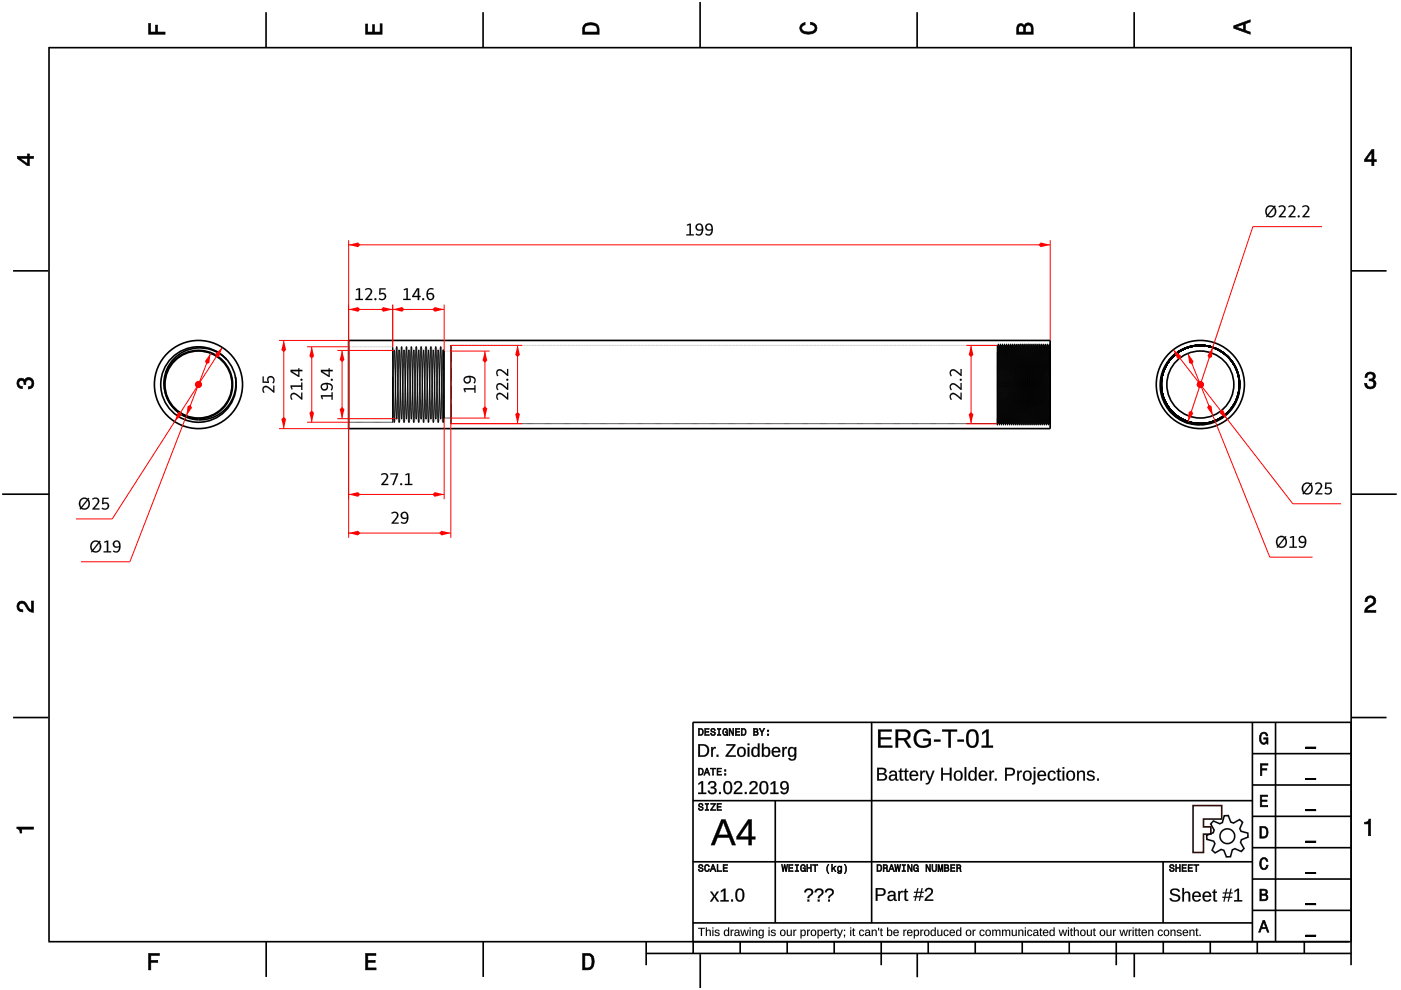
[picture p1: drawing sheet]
<svg xmlns="http://www.w3.org/2000/svg" width="297mm" height="210mm" viewBox="0 0 297 210" stroke-linecap="round" stroke-linejoin="round" font-family="sans-serif">
<g fill="none" stroke="#000" stroke-width=".35">
<path d="M10.4 10v189.5M10.4 10.1h276.1M56.4 2.6v7.5M102.4 2.6v7.5M148.4 .4v9.7M194.4 2.6v7.5M240.5 2.6v7.5M286.5 9.9v189.6M2.8 57.4h7.4M286.5 57.4h7.5M48 76.2a7.6 7.6 0 0 0-9.1-1.6 7.6 7.6 0 0 0-3.9 8.4M49.9 79.9a7.6 7.6 0 0 1-5.9 8.9 7.6 7.6 0 0 1-9-5.8"/>
<path d="M73.9 72.2h148.8v18.7h-148.8zM247.9 76.4a8.3 8.3 0 0 1 11.8-1.4 8.3 8.3 0 0 0-11.8 1.5M248.6 75.7a8.3 8.3 0 0 1 8.5-2.1 8.3 8.3 0 0 1 5.6 6.6M249.2 75.1a8.3 8.3 0 0 0-.6 12.2M249.5 74.9a8.3 8.3 0 0 1 11.1 1M254.6 73.2a8.3 8.3 0 0 0-7.6 4.9 8.3 8.3 0 0 0 1.3 9 8.3 8.3 0 0 1-1.2-9.4 8.3 8.3 0 0 1 8.4-4.4M255.5 73.3a8.3 8.3 0 0 0-8.4 4.4 8.3 8.3 0 0 0 1.2 9.4M256.4 73.4a8.3 8.3 0 0 0-6 .9M256.7 73.5l1.4 .6 1.3 .7 1.6 1.6M256.7 73.5a8.4 8.4 0 0 0-10.7 8.5 8.4 8.4 0 0 0 11.3 7.6 8.4 8.4 0 0 0 3.7-13.2M256.7 73.5a8.3 8.3 0 0 0-10.1 5.6 8.3 8.3 0 0 0 5.3 10.3M256.7 73.5a8.3 8.3 0 0 0-10.3 9.9"/>
<path d="M256.8 73.5a8.3 8.3 0 0 0-10.5 6.9 8.3 8.3 0 0 0 8.2 9.4M256.9 73.6a8.3 8.3 0 0 0-9.3 3.3 8.3 8.3 0 0 0 .5 9.9M256.9 73.6a8.3 8.3 0 0 0-10.6 6.7 8.3 8.3 0 0 0 8.2 9.5M257.8 73.9a8.3 8.3 0 0 0-9.1 1.7 8.3 8.3 0 0 1 11.9 .4M258.2 74.1l1.3 .8 1.1 1.1M258.4 74.2a8.3 8.3 0 0 1 3.2 3l-.8-1.1M258.6 74.3l1.9 1.5-.3-.3M258.9 74.5l1.2 .9 .9 1M259.2 74.7a8.3 8.3 0 0 0-12.6 4.4 8.3 8.3 0 0 0 7.9 10.7M259.6 75a8.3 8.3 0 0 0-13 3.8 8.3 8.3 0 0 0 7.9 11M259.6 75h.1M259.6 75a8.3 8.3 0 0 1 3.1 5.2"/>
<path d="M260 75.3l.6 .6M260.4 75.7a8.3 8.3 0 0 1 2.3 4.5M260.5 75.8a8.3 8.3 0 0 0-13.6 2.4 8.3 8.3 0 0 0 7.6 11.6M260.6 75.9h.1M260.6 76l.3 .3M260.8 76.1l1.1 1.7 .5 1.2 .3 1.3M261 76.4a8.3 8.3 0 0 1 .9 8.8 8.3 8.3 0 0 1-7.4 4.6M261 76.4l.6 .8M261 76.4l1.3 2.3M261.5 77.1a8.3 8.3 0 0 0-14.3 .4 8.3 8.3 0 0 0 7.3 12.3M261.9 77.7l.4 .9M261.9 77.7l.2 .5"/>
<path d="M262.1 78.1l.2 .6zM262.1 78.2a8.3 8.3 0 0 0-14.5-1.2 8.3 8.3 0 0 0 6.9 12.8M262.1 78.3l.5 1.4 .2 1.5-.2-1.4-.4-1.4M262.4 79.1l.4 2.1M262.5 79.2l.2 1.4 .1 1.5-.5 2.2M262.6 79.7l.2 1.2M262.6 80l-.1-.8 .3 2M248.1 86.9a8.3 8.3 0 0 0 6.4 2.9M248.4 87.1a8.3 8.3 0 0 0 6.1 2.7M254.5 89.8h.6zM254.5 89.8h.1M255 89.8h-.5"/>
<path d="M255.1 89.8h-.6M255.7 89.7l-1.2 .1M255.8 89.7l-1.3 .1M255.8 89.7a8.3 8.3 0 0 0 5.4-13 8.3 8.3 0 0 0-14.1 1.1 8.3 8.3 0 0 0 7.4 12M255.8 89.7a8.3 8.3 0 0 0 5.4-13.1 8.3 8.3 0 0 0-14.1 1.2 8.3 8.3 0 0 0 7.4 12M256.6 89.6l-.8 .1M256.8 89.5l1-.4-1.3 .5M257 89.4l-1.2 .3M257.9 89.1l-1.3 .4M258.2 89h-.2M258.2 89l-.9 .3M258.2 89l-1.7 .6"/>
<path d="M258.2 88.9l-.2 .1M258.8 88.6l-1.3 .7-1.3 .4M258.8 88.6l-.5 .3 .4-.2M258.9 88.6l-.6 .3M258.9 88.6l-2.3 1M258.9 88.6h.1M259 88.5l.2-.2-.4 .3M259.3 88.3l-.3 .2M259.4 88.2l-.4 .3M259.8 87.9l-1 .7M259.9 87.9l-.9 .6M260 87.7l-1 .8"/>
<path d="M260.7 87.1l-.5 .4M261.1 86.6h-.1M261.1 86.5l-.6 .8M261.2 86.4l-.2 .3M261.7 85.7l-1.1 1.5M261.7 85.7l-1.5 1.9M261.7 85.6v.1M261.7 85.6h.1M261.7 85.6l-.9 1.4M261.8 85.5l-.1 .1M261.8 85.4h.1M261.9 85.3l-.1 .1"/>
<path d="M262 85l-.7 1.3M262 85l-.1 .3M262 85l-.2 .4M262.1 84.8l-.2 .4M262.1 84.7l-.4 1M262.2 84.5a8.3 8.3 0 0 1-4.2 4.5M262.3 84.4l-.1 .3v-.2a8.3 8.3 0 0 1-3.8 4.4M262.3 84.4l-.2 .3M262.3 84.4l-.2 .5M262.3 84.4l-.1 .3M262.3 84.3h.1M262.3 84.3l-.4 1"/>
<path d="M262.3 84.3v.1M262.3 84.2v.2M262.3 84.2v.1M262.4 84.2l-.1 .1M262.4 84.1l-.1 .1M262.4 84l-.1 .2M262.4 83.9l-.4 1.1M262.4 83.9l-.1 .5M262.4 83.9l-.1 .3M262.4 83.9v.1M262.5 83.6l-.2 .7M262.5 83.6l-.1 .5"/>
<path d="M262.5 83.6l-.1 .6M262.5 83.6l-.2 .6M262.5 83.5l-.2 .7M262.6 83.5l-.1 .1M262.6 83.4l-.1 .1M262.6 83.4l-.2 .7M262.6 83.4h.1M262.6 83.3v.1M262.6 83.2v.1M262.6 83.1v.1M262.6 83.1h.1M262.7 83l-.1 .1"/>
<path d="M262.7 82.9v.1M262.7 80.2l.1 1.6v-.9M262.7 80.2h.1M262.7 82.9l.1-.8-.1 .9M262.7 80.2v.4M262.7 82.8v.1M262.7 80.2a8.3 8.3 0 0 0-11.8-6.2 8.3 8.3 0 0 0-2.6 13M262.7 82.8l.1-.7-.1 .8M262.7 82.6l-.1 .9M262.7 82.6l-.6 2.4M262.7 82.6l-.3 1.6-.7 1.4M262.7 82.6v.3"/>
<path d="M262.7 82.6v.1M262.7 82.6h.1M262.7 82.4l-.2 1.4M262.8 80.7v1.4M262.8 80.9h.1M262.8 80.9v.3M262.8 82.1v.1M262.8 81.9h.1M262.8 81.9l-.1 1M.5 104.8h9.9M286.5 104.8h9.6M2.8 152.1h7.4"/>
<path d="M286.5 152.1h7.5M10.2 199.7h275.8M56.4 199.7v7.4M102.4 199.7v7.4M137 199.7v4.9M147 199.7v2.5M156.9 199.7v2.5M166.9 199.7v2.5M176.9 199.7v2.5M186.8 199.7v4.9M196.8 199.7v2.5M206.8 199.7v2.5"/>
<path d="M216.7 199.7v2.5M226.7 199.7v2.5M236.7 199.7v4.9M246.6 199.7v2.5M256.6 199.7v2.5M266.6 199.7v2.5M276.5 199.7v2.5M286.5 199.7v4.9M137 202.2h149.5M148.5 202.3v7.2M194.5 202.1v5.1M240.5 202.1v5.1"/>
<circle cx="42.1" cy="81.5" r="9.3"/>
<circle cx="42.1" cy="81.5" r="7.1"/>
<circle cx="42.1" cy="81.5" r="8"/>
<circle cx="42.1" cy="81.5" r="7.3"/>
<circle cx="254.5" cy="81.5" r="8.3"/>
<circle cx="254.5" cy="81.5" r="7.1"/>
<circle cx="254.5" cy="81.5" r="9.3"/>
</g>
<g fill="#000">
<path d="M31.5 5h.4v1.8h1.1v-1.5h.4v1.5h1.6v.5h-3.5z" fill-rule="evenodd"/>
<path d="M77.5 5.1h.4v1.7h1.1v-1.6h.4v1.6h1.2v-1.8h.4v2.3h-3.5z" fill-rule="evenodd"/>
<path d="M124 5.1a2.18 2.18 0 0 0-.5 2.2h3.5v-1.2a1.42 1.42 0 0 0-1.7-1.3zM124.3 5.5a2.13 2.13 0 0 1 2.2 .3l.1 1h-2.6v-1z" fill-rule="evenodd"/>
<path d="M169.9 5.2l.8-.4v.4a.7 .7 0 0 0-.7 .6 .7 .7 0 0 0 .3 .8 1.69 1.69 0 0 0 2.5-.6 .9 .9 0 0 0-1-.8v-.5a1.24 1.24 0 0 1 1.4 1.1 1.24 1.24 0 0 1-1 1.4 2.22 2.22 0 0 1-2.5-.7l-.2-.5z" fill-rule="evenodd"/>
<path d="M215.8 5.3l-.2 .7v1.3h3.5v-1.4a.98 .98 0 0 0-.8-1 .98 .98 0 0 0-1.1 .6 .83 .83 0 0 0-1.4-.2zM216.1 5.6a.54 .54 0 0 1 .6-.1 .54 .54 0 0 1 .3 .6v.7h-1zM217.6 5.5a.62 .62 0 0 1 .7-.1 .62 .62 0 0 1 .3 .6v.8h-1.2z" fill-rule="evenodd"/>
<path d="M261.6 5.5v.5l3.5 1.3v-.5l-1.1-.4v-1.4l1.1-.3v-.5zM262.1 5.7l1.5-.5v1.1z" fill-rule="evenodd"/>
<path d="M3.7 33.1v.5l2.1 1.5h.4v-1.5h.9v-.5h-.9v-.5h-.4v.5zM4.3 33.6h1.5v1.1z" fill-rule="evenodd"/>
<path d="M290.8 31.7l-1.5 2.1v.5h1.5v.8h.5v-.8h.5v-.4h-.5v-2.2zM290.8 32.3v1.6h-1.1z" fill-rule="evenodd"/>
<path d="M3.8 80.5a.85 .85 0 0 1 1.4 .1 1.05 1.05 0 0 1 1.3-.5 1.05 1.05 0 0 1 .7 1.2 1.1 1.1 0 0 1-1.2 1.2v-.5a.71 .71 0 0 0 .8-1 .71 .71 0 0 0-1.3 0v.5h-.4a.61 .61 0 0 0-.3-.8 .61 .61 0 0 0-.8 .3 .61 .61 0 0 0 .2 .8l.5 .1v.5a1.15 1.15 0 0 1-1.1-.7 1.15 1.15 0 0 1 .2-1.2z" fill-rule="evenodd"/>
<path d="M289.7 79.2a1.07 1.07 0 0 1 1.3-.2 1.07 1.07 0 0 1 .5 1.2l-.3 .3a1.05 1.05 0 0 1 .5 1.3 1.05 1.05 0 0 1-1.2 .7 1.1 1.1 0 0 1-1.2-1.2h.5a.71 .71 0 0 0 1 .7 .71 .71 0 0 0 0-1.2h-.5v-.4a.61 .61 0 0 0 .8-.3 .61 .61 0 0 0-.3-.8 .61 .61 0 0 0-.8 .2l-.2 .5h-.4z" fill-rule="evenodd"/>
<path d="M3.9 127.8a1.21 1.21 0 0 1 2 .7l.3 .5 .5 .3v-1.9h.4v2.4a1.8 1.8 0 0 1-1.7-1.4 .71 .71 0 0 0-.9-.5 .71 .71 0 0 0-.5 .9 .71 .71 0 0 0 .8 .5v.4a1.18 1.18 0 0 1-1.1-.6 1.18 1.18 0 0 1 .2-1.3z" fill-rule="evenodd"/>
<path d="M289.7 126.6a1.17 1.17 0 0 1 1.9 .3 1.17 1.17 0 0 1-.9 1.7l-.6 .4-.3 .4h1.9v.4h-2.4a1.8 1.8 0 0 1 1.4-1.7 .71 .71 0 0 0 .5-.9 .71 .71 0 0 0-.8-.5 .71 .71 0 0 0-.5 .9h-.5z" fill-rule="evenodd"/>
<path d="M3.6 175.3h3.5v.5h-2.5v.8h-.3a.77 .77 0 0 0-.7-.9z" fill-rule="evenodd"/>
<path d="M289.3 174.3a.77 .77 0 0 0 .9-.6h.4v3.5h-.5v-2.5h-.8z" fill-rule="evenodd"/>
</g>
<g fill="#000">
<path d="M31.5 5v2.3h3.5v-.5l-1.7 .1 .1-1.6h-.4v1.6h-1.1v-1.9zM31.4 4.9h.6l-.1 1.9h1.1l-.1-1.5h.6l-.1 1.5 1.7-.1v.6h-3.7z"/>
<path d="M77.5 5.1v2.2h3.5v-2.3h-.4l.1 1.9h-1.4v-1.7h-.3l.1 1.7h-1.2v-1.8zM77.5 5h.5l-.1 1.8h1.1l-.1-1.6h.6l-.1 1.6h1.2l-.1-1.8h.6v2.3h-3.6z"/>
<path d="M124 5.1l-.4 .7-.1 1.5h3.5l-.1-1.7-.3-.5-1.3-.3zM123.9 5.1l.6-.3 .8-.1 .7 .1 .6 .3 .4 .4 .1 1.8h-3.6v-1.5zM124.2 5.4l1.1-.2 1 .2 .3 .3 .1 1.2h-2.8l.1-1.2zM124.3 5.5l-.3 .3v1h2.6l-.1-1-.2-.3-1-.2z"/>
<path d="M169.9 5.2l-.4 .8 .2 .5 .3 .4 .6 .3h1.6l.6-.3 .3-.4 .1-.5-.1-.5-.7-.6-.6-.2v.5l.8 .2 .3 .6-.1 .3-.8 .5h-1.2l-.5-.2-.3-.3v-.6l.4-.4 .3-.1v-.4zM169.8 5.1l1-.4v.6l-.4 .1-.4 .3 .1 .6 .7 .4h1.2l.4-.1 .4-.6-.2-.5-.8-.3v-.6l.7 .2 .7 .7 .1 .5-.1 .5-.4 .5-.6 .2h-1.6l-.6-.2-.4-.5-.1-.5z"/>
<path d="M215.8 5.3l-.2 .7v1.3h3.5l-.1-1.8-.6-.6-.4-.1-.5 .2-.3 .6-.5-.6-.6 .1zM215.7 5.2l.3-.2h.7l.5 .5v-.3l.5-.4 .8 .1 .5 .6 .1 1.8h-3.6v-1.3zM216 5.6l.5-.2 .4 .2 .2 1.3h-1.2zM216.1 5.6l-.1 1.2h1l-.1-1.2-.4-.1zM217.5 5.5l.5-.2 .5 .1 .2 1.5h-1.3zM217.6 5.5l-.2 1.3h1.2l-.1-1.3-.5-.2z"/>
<path d="M261.6 5.5v.5l3.5 1.3v-.5l-1.1-.3v-1.5l1.1-.3v-.5zM261.5 5.4l3.6-1.3v.6l-1.1 .3v1.4l1.1 .4v.6l-3.6-1.4zM261.9 5.7l1.8-.6v1.3zM262.1 5.7l1.5 .6v-1.1l-1.5 .6z"/>
<path d="M3.7 33.1v.5l2.1 1.5h.4v-1.6l.9 .1v-.5l-.9 .1v-.6h-.4l.1 .6zM3.6 33.1h2.2v-.5h.5l-.1 .5h1v.6l-1-.1 .1 1.6h-.5l-2.2-1.6zM4.1 33.5h1.8v1.3zM4.3 33.5l1.5 1.2v-1.1l-1.5 .1z"/>
<path d="M290.8 31.7l-1.5 2.1v.5l1.6-.1-.1 .9h.5l-.1-.9 .6 .1v-.4h-.6l.1-2.2zM290.8 31.6h.6l-.1 2.3 .6-.1v.5h-.6l.1 .9h-.6v-.9h-1.5v-.5zM290.9 32.1v1.8h-1.3zM290.8 32.3h.1l-1.1 1.6-.1-.1 1.1 .1z"/>
<path d="M3.8 80.5l-.2 .8 .1 .4 .5 .6 .5 .1v-.5l-.6-.1-.2-.5 .2-.5 .4-.2 .5 .2 .1 .7h.4l-.1-.6 .4-.4h.6l.2 .2 .2 .2v.7l-.4 .4h-.4v.5l.5-.1 .6-.6v-1l-.6-.7h-.7l-.4 .3-.2 .3-.2-.4-.5-.1zM3.8 80.4l.7-.3 .5 .1 .2 .4 .1-.3 .5-.3 .8 .1 .6 .6v1.1l-.7 .7h-.6v-.5h.4l.4-.4-.1-.9-.8-.1-.3 .4v.6h-.5v-.8l-.5-.1-.4 .1-.1 .5 .2 .5 .6 .1v.6l-.6-.1-.6-.6-.1-.5z"/>
<path d="M289.7 79.2l-.3 .8h.4v-.3l.4-.4 .8 .1 .2 .7-.4 .3h-.5v.4l.8 .1 .2 .5-.2 .5-.2 .2h-.7l-.3-.2-.1-.6h-.5l.1 .5 .6 .6h1l.4-.2 .4-.8-.2-.6-.5-.3 .4-.3v-.8l-.5-.5h-.5zM289.7 79.1l.8-.3 .9 .3 .2 .3v.9l-.4 .2 .5 .3 .1 .6-.3 .8-.5 .3h-1l-.7-.7v-.6h.5l.2 .7 .5 .2 .6-.2 .2-.5-.2-.5-.6-.2-.3 .1v-.5h.6l.3-.2-.1-.7-.8-.1-.3 .4v.4h-.6l.1-.6z"/>
<path d="M3.9 127.8l-.3 .8 .3 .8 .9 .3v-.4l-.6-.1-.3-.6 .2-.5 .5-.3 .7 .4 .9 1.4 .9 .2v-2.4h-.4v2l-.5-.3-.9-1.5-.7-.2zM3.8 127.7l.8-.3 .7 .2 .9 1.4 .5 .3-.1-1.9h.6v2.5l-1.1-.3-.9-1.4-.6-.3-.4 .2-.2 .5 .2 .5 .7 .1v.6l-.6-.1-.4-.2-.4-.9z"/>
<path d="M289.7 126.6l-.3 1h.5l.1-.7 .5-.2 .6 .2 .2 .4-.3 .7-1.4 .9-.3 .9h2.4v-.4l-2 .1 .4-.6 1.2-.7 .4-.8-.1-.5-.6-.5h-.9zM289.7 126.6l.9-.4 .8 .4 .3 .3 .1 .5-.2 .6-1.5 1-.3 .4 2-.1v.6h-2.5l.2-1 1.4-1 .3-.6-.2-.4-.5-.2-.5 .2-.1 .7h-.6l.1-.6z"/>
<path d="M3.6 175.3v.4l.5 .2 .2 .7h.3l-.1-.9 2.6 .1v-.5zM3.5 175.3h3.7v.6l-2.6-.1 .1 .9h-.5l-.1-.7-.6-.3z"/>
<path d="M289.3 174.3v.4l.9-.1-.1 2.6h.5v-3.5h-.4l-.2 .5zM289.3 174.3l.7-.1 .2-.6h.5v3.6h-.6v-2.5l-.8 .1z"/>
</g>
<g fill="none" stroke="#000" stroke-width=".21">
<path d="M73.9 72.2v18.7M83.3 79.9v9.1M83.3 79.9v9.6M83.3 73.5v2.7M83.3 73.5v16M83.3 73.8v9.2M83.3 73.8v2.4M83.3 79.9l.2 9.6M83.3 76.2l.3 13.3M83.3 73.5h-9.4v16h9.4M83.3 73.8l.3 .5M83.5 74.3h.1"/>
<path d="M83.5 74.3l-.2 8.7M83.6 74.3l.5 14.5M83.6 74.3l-.3 12.1M83.6 74.3h.1M84.1 73.5l-.6 16M84.1 73.5l-.5 .8M84.1 73.5l.5 16M84.1 73.5h.1M84.2 73.5h.1M84.2 73.5l-.6 16M84.2 73.5l.5 16M84.2 73.5l.4 .8"/>
<path d="M84.6 74.3h.1M84.6 74.3l-.5 14.5M84.6 74.3l.5 14.5M84.7 74.3l-.5 14.5M84.7 74.3l.5 14.5M84.7 74.3h.1M85.1 73.5l-.5 16M85.1 73.5l-.4 .8M85.1 73.5l.5 16M85.1 73.5h.1M85.2 73.5h.1M85.2 73.5l-.5 16"/>
<path d="M85.2 73.5l.5 16M85.2 73.5l.4 .8M85.6 74.3h.1M85.6 74.3l-.5 14.5M85.6 74.3l.5 14.5M85.7 74.3l-.5 14.5M85.7 74.3l.5 14.5M85.7 74.3h.1M86.1 73.5l-.5 16M86.1 73.5l-.4 .8M86.1 73.5l.5 16M86.1 73.5h.1"/>
<path d="M86.2 73.5h.1M86.2 73.5l-.5 16M86.2 73.5l.5 16M86.2 73.5l.5 .8M86.7 74.3h.1M86.7 74.3l-.6 14.5M86.7 74.3l.5 14.5M86.7 74.3l-.5 14.5M86.7 74.3l.6 14.5M87.2 73.5l-.5 16M87.2 73.5l-.5 .8M87.2 73.5l.5 16"/>
<path d="M87.2 73.5h.1M87.3 73.5h.1M87.3 73.5l-.6 16M87.3 73.5l.5 16M87.3 73.5l.4 .8M87.7 74.3h.1M87.7 74.3l-.5 14.5M87.7 74.3l.5 14.5M87.8 74.3l-.5 14.5M87.8 74.3l.5 14.5M87.8 74.3h.1M88.2 73.5l-.5 16"/>
<path d="M88.2 73.5l-.4 .8M88.2 73.5l.5 16M88.2 73.5h.1M88.3 73.5h.1M88.3 73.5l-.5 16M88.3 73.5l.5 16M88.3 73.5l.4 .8M88.7 74.3h.1M88.7 74.3l-.5 14.5M88.7 74.3l.5 14.5M88.8 74.3l-.5 14.5M88.8 74.3l.5 14.5"/>
<path d="M88.8 74.3h.1M89.2 73.5l-.5 16M89.2 73.5l-.4 .8M89.2 73.5l.6 16M89.2 73.5h.1M89.3 73.5h.1M89.3 73.5l-.5 16M89.3 73.5l.5 16M89.3 73.5l.5 .8M89.8 74.3h.1M89.8 74.3l-.5 14.5M89.8 74.3l.5 14.5"/>
<path d="M89.8 74.3l.6 14.5M90.3 73.5l-.5 16M90.3 73.5l-.5 .8M90.3 73.5l.5 16M90.3 73.5h.1M90.4 73.5h.1M90.4 73.5l-.5 16M90.4 73.5l.5 16M90.4 73.5l.4 .8M90.8 74.3h.1M90.8 74.3l-.5 14.5M90.8 74.3l.5 14.5"/>
<path d="M90.9 74.3l-.5 14.5M90.9 74.3l.5 14.5M90.9 74.3h.1M91.3 73.5l-.5 16M91.3 73.5l-.4 .8M91.3 73.5l.5 16M91.3 73.5h.1M91.4 73.5h.1M91.4 73.5l-.5 16M91.4 73.5l.5 16M91.4 73.5l.4 .8M91.8 74.3h.1"/>
<path d="M91.8 74.3l-.5 14.5M91.8 74.3l.6 14.5M91.9 74.3l-.5 14.5M91.9 74.3l.5 14.5M91.9 74.3h.1M92.3 73.5l-.5 16M92.3 73.5l-.4 .8M92.4 73.5l.5 16M92.4 73.5h-.1M92.4 73.5h.1M92.4 73.5l-.5 16M92.4 73.5l.6 16"/>
<path d="M92.4 73.5l.5 .8M92.9 74.3h.1M92.9 74.3l-.5 14.5M92.9 74.3l.5 14.5M93 74.3l.5 14.5M93 74.3h-.1M93.4 73.5l-.5 16M93.4 73.5l-.5 .8M93.4 73.5l.5 16M93.4 73.5h.1M93.5 73.5h.1M93.5 73.5l-.5 16"/>
<path d="M93.5 73.5l.5 16 .1-.1M93.5 73.5l.4 .8M93.9 74.3h.1M93.9 74.3l-.5 14.5M93.9 74.3l.2 4.2M94 74.3l-.5 14.5M94 74.3l.1 1.3M94 74.3h.1M94.1 74.1v10.8M94.1 74.1v1.5M94.1 75.6v2.9M94.1 78.5v10.9"/>
<path d="M94.1 74.4h1.5v14.2h-1.5zM94.1 74.1l-.1 .2M94.2 74.4v14.2M95.6 73.3v16.5zM211.5 74.7v15.1M211.5 73.2l.2 16.6M211.5 73.2v16.6M211.5 74.7v15.4M211.5 73.2v15.4M211.5 73.2v1.5M211.5 73.2h-115.9v16.6h115.9M211.5 73.2h.1"/>
<path d="M211.7 72.9l-.2 17.2M211.7 72.9l-.2 .3M211.7 72.9l.2 17.2M211.7 72.9h.1M211.7 72.9l.2 .3M211.9 73.2l-.2 16.6M211.9 73.2h.1M211.9 73.2l.2 16.6M212.1 72.9l-.2 17.2M212.1 72.9l-.2 .3M212.1 72.9l.2 17.2M212.1 72.9h.1"/>
<path d="M212.1 72.9l.3 17.2M212.1 72.9l.2 .3M212.3 73.2l-.2 16.6M212.3 73.2l.2 16.6M212.4 73.2l-.3 16.6M212.4 73.2l.2 16.6M212.4 73.2h.1M212.5 72.9l-.2 17.2M212.5 72.9l-.1 .3M212.5 72.9l.2 17.2M212.5 72.9h.1M212.6 72.9l-.2 17.2"/>
<path d="M212.6 72.9l.2 17.2M212.6 72.9l.1 .3M212.7 73.2l-.2 16.6M212.7 73.2h.1M212.7 73.2l.3 16.6M212.8 73.2l-.2 16.6M212.8 73.2l.2 16.6M212.8 73.2h.1M213 72.9l-.3 17.2M213 72.9l-.2 .3M213 72.9l.2 17.2M213 72.9h.1"/>
<path d="M213 72.9l-.2 17.2M213 72.9l.2 .3M213.2 73.2l-.2 16.6M213.2 73.2h.1M213.2 73.2l.2 16.6M213.4 72.9l-.2 17.2M213.4 72.9l-.2 .3M213.4 72.9l.2 17.2M213.4 72.9h.1M213.4 72.9l.3 17.2M213.4 72.9l.2 .3M213.6 73.2l-.2 16.6"/>
<path d="M213.6 73.2h.1M213.6 73.2l.2 16.6M213.7 73.2l-.3 16.6M213.7 73.2l.2 16.6M213.7 73.2h.1M213.8 72.9l-.2 17.2M213.8 72.9l-.1 .3M213.8 72.9l.2 17.2M213.8 72.9h.1M213.9 72.9l-.2 17.2M213.9 72.9h.1M213.9 72.9l.2 17.2"/>
<path d="M213.9 72.9l.1 .3M214 73.2l-.2 16.6M214 73.2h.1M214 73.2l.3 16.6M214.1 73.2l-.2 16.6M214.1 73.2l.2 16.6M214.1 73.2h.1M214.3 72.9l-.3 17.2M214.3 72.9l-.2 .3M214.3 72.9l.2 17.2M214.3 72.9h.1M214.3 72.9l-.2 17.2"/>
<path d="M214.3 72.9l.2 .3M214.5 73.2l-.2 16.6M214.5 73.2h.1M214.5 73.2l.2 16.6M214.7 72.9l-.2 17.2M214.7 72.9l-.2 .3M214.7 72.9l.2 17.2M214.7 72.9h.1M214.7 72.9l.2 .3M214.9 73.2l-.2 16.6M214.9 73.2h.1M214.9 73.2l.2 16.6"/>
<path d="M214.9 73.2l.3 16.6M215.1 72.9l-.2 17.2M215.1 72.9l-.2 .3M215.1 72.9l.2 17.2M215.1 72.9h.1M215.2 72.9l-.2 17.2M215.2 72.9l.2 17.2M215.2 72.9l.1 .3M215.3 73.2l-.2 16.6M215.3 73.2l.3 16.6M215.4 73.2l-.2 16.6M215.4 73.2l.2 16.6"/>
<path d="M215.4 73.2h.1M215.6 72.9l-.3 17.2M215.6 72.9l-.2 .3M215.6 72.9l.2 17.2M215.6 72.9h.1M215.6 72.9l-.2 17.2M215.6 72.9l.2 .3M215.8 73.2l-.2 16.6M215.8 73.2h.1M215.8 73.2l.2 16.6M216 72.9l-.2 17.2M216 72.9l-.2 .3"/>
<path d="M216 72.9l.2 17.2M216 72.9h.1M216 72.9l.2 .3M216.2 73.2l-.2 16.6M216.2 73.2h.1M216.2 73.2l.2 16.6M216.2 73.2l.3 16.6M216.4 72.9l-.2 17.2M216.4 72.9l-.2 .3M216.4 72.9l.2 17.2M216.4 72.9h.1M216.5 72.9l-.3 17.2"/>
<path d="M216.5 72.9h.1M216.5 72.9l.2 17.2M216.5 72.9l.1 .3M216.6 73.2l-.2 16.6M216.6 73.2h.1M216.6 73.2l.3 16.6M216.7 73.2l-.2 16.6M216.7 73.2l.2 16.6M216.7 73.2h.1M216.8 72.9l-.2 17.2M216.8 72.9l-.1 .3M216.9 72.9l.2 17.2"/>
<path d="M216.9 72.9h-.1M216.9 72.9h.1M216.9 72.9l-.2 17.2M216.9 72.9l.2 .3M217.1 73.2l-.2 16.6M217.1 73.2h.1M217.1 73.2l.2 16.6M217.3 72.9l-.2 17.2M217.3 72.9l-.2 .3M217.3 72.9l.2 17.2M217.3 72.9h.1M217.3 72.9l.2 .3"/>
<path d="M217.5 73.2l-.2 16.6M217.5 73.2h.1M217.5 73.2l.2 16.6M217.5 73.2l.3 16.6M217.7 72.9l-.2 17.2M217.7 72.9l-.2 .3M217.7 72.9l.2 17.2M217.7 72.9h.1M217.8 72.9l-.3 17.2M217.8 72.9h.1M217.8 72.9l.2 17.2M217.8 72.9l.1 .3"/>
<path d="M217.9 73.2l-.2 16.6M217.9 73.2l.2 16.6M218 73.2l-.2 16.6M218 73.2l.2 16.6M218 73.2h.1M218.1 72.9l-.2 17.2M218.1 72.9l-.1 .3M218.1 72.9l.3 17.2M218.1 72.9h.1M218.2 72.9l-.2 17.2M218.2 72.9l.2 17.2M218.2 72.9l.2 .3"/>
<path d="M218.4 73.2l-.3 16.6M218.4 73.2h.1M218.4 73.2l.2 16.6M218.4 73.2l-.2 16.6M218.6 72.9l-.2 17.2M218.6 72.9l-.2 .3M218.6 72.9l.2 17.2M218.6 72.9h.1M218.6 72.9l.2 .3M218.8 73.2l-.2 16.6M218.8 73.2h.1M218.8 73.2l.2 16.6"/>
<path d="M218.8 73.2l.3 16.6M219 72.9l-.2 17.2M219 72.9l-.2 .3M219 72.9l.2 17.2M219 72.9h.1M219.1 72.9l-.3 17.2M219.1 72.9h.1M219.1 72.9l.2 17.2M219.1 72.9l.1 .3M219.2 73.2l-.2 16.6M219.2 73.2h.1M219.2 73.2l.2 16.6"/>
<path d="M219.3 73.2l-.2 16.6M219.3 73.2l.2 16.6M219.3 73.2h.1M219.4 72.9l-.2 17.2M219.4 72.9l-.1 .3M219.4 72.9l.3 17.2M219.4 72.9h.1M219.5 72.9l-.2 17.2M219.5 72.9h.1M219.5 72.9l.2 17.2M219.5 72.9l.2 .3M219.7 73.2l-.3 16.6"/>
<path d="M219.7 73.2h.1M219.7 73.2l.2 16.6M219.7 73.2l-.2 16.6M219.9 72.9l-.2 17.2M219.9 72.9l-.2 .3M219.9 72.9l.2 17.2M219.9 72.9h.1M219.9 72.9l.2 .3M220.1 73.2l-.2 16.6M220.1 73.2h.1M220.1 73.2l.2 16.6M220.3 72.9l-.2 17.2"/>
<path d="M220.3 72.9l-.2 .3M220.3 72.9l.2 17.2M220.3 72.9h.1M220.4 72.9l.2 17.2M220.4 72.9l.1 .3M220.5 73.2l-.2 16.6M220.5 73.2h.1M220.5 73.2l.2 16.6M220.6 73.2l-.2 16.6M220.6 73.2l.2 16.6M220.6 73.2h.1M220.7 72.9l-.2 17.2"/>
<path d="M220.7 72.9l-.1 .3M220.7 72.9l.3 17.2M220.7 72.9h.1M220.8 72.9l-.2 17.2M220.8 72.9h.1M220.8 72.9l.2 17.2M220.8 72.9l.2 .3M221 73.2l-.3 16.6M221 73.2l.2 16.6M221 73.2l-.2 16.6M221 73.2h.1M221.2 72.9l-.2 17.2"/>
<path d="M221.2 72.9l-.2 .3M221.2 72.9l.2 17.2M221.2 72.9h.1M221.2 72.9l.2 .3M221.4 73.2l-.2 16.6M221.4 73.2h.1M221.4 73.2l.2 16.6M221.6 72.9l-.2 17.2M221.6 72.9l-.2 .3M221.6 72.9l.2 17.2M221.6 72.9h.1M221.6 72.9l.3 17.2"/>
<path d="M221.6 72.9l.2 .3M221.8 73.2l-.2 16.6M221.8 73.2h.1M221.8 73.2l.2 16.6M221.9 73.2l-.3 16.6M221.9 73.2l.2 16.6M221.9 73.2h.1M222 72.9l-.2 17.2M222 72.9l-.1 .3M222 72.9l.3 17.2M222 72.9h.1M222.1 72.9l-.2 17.2"/>
<path d="M222.1 72.9h.1M222.1 72.9l.2 17.2M222.1 72.9l.2 .3M222.3 73.2l-.3 16.6M222.3 73.2h.1M222.3 73.2l.2 16.6M222.3 73.2l-.2 16.6M222.5 72.9l-.2 17.2M222.5 72.9l-.2 .3M222.5 72.9l.2 16.9M222.5 72.9h.1M222.5 72.9l.2 14"/>
<path d="M222.5 72.9l.2 .3M222.7 72.2v18.7M222.7 73.5v2.9M222.7 76.4v13.7M222.7 73.2v.3M222.7 73.2v13.7M222.7 76.4l-.2 13.4M222.7 73.5l-.2 16.3M83.3 86.4v2.6M83.3 83v3.4M83.3 89l.2 .5M83.5 89.5h.1"/>
<path d="M83.6 89.5h.1M84.1 88.8h.1M84.1 88.8l-.5 .7M84.1 88.8l.5 .7M84.6 89.5h.1M84.7 89.5h.1M85.1 88.8h.1M85.1 88.8l-.4 .7M85.2 88.8h.1M85.2 88.8l.4 .7M85.6 89.5h.1M85.7 89.5h.1"/>
<path d="M86.1 88.8h.1M86.1 88.8l-.4 .7M86.2 88.8h.1M86.2 88.8l.4 .7M86.6 89.5h.1M86.7 89.5h.1M87.2 88.8h.1M87.2 88.8l-.5 .7M87.3 88.8h.1M87.3 88.8l.4 .7M87.7 89.5h.1M87.8 89.5h.1"/>
<path d="M88.2 88.8h.1M88.2 88.8l-.4 .7M88.3 88.8h.1M88.3 88.8l.4 .7M88.7 89.5h.1M88.8 89.5h.1M89.2 88.8h.1M89.3 88.8h-.1M89.3 88.8l-.5 .7M89.3 88.8h.1M89.3 88.8l.5 .7M89.8 89.5h.1"/>
<path d="M89.9 89.5h-.1M90.3 88.8h.1M90.3 88.8l-.4 .7M90.4 88.8h.1M90.4 88.8l.4 .7M90.8 89.5h.1M90.9 89.5h.1M91.3 88.8h.1M91.3 88.8l-.4 .7M91.4 88.8h.1M91.4 88.8l.4 .7M91.8 89.5h.1"/>
<path d="M91.9 89.5h.1M92.4 88.8h.1M92.4 88.8l-.5 .7M92.4 88.8l.5 .7M92.9 89.5h.1M93 89.5h.1M93.4 88.8h.1M93.4 88.8l-.4 .7M93.5 88.8h.1M93.5 88.8l.4 .7M93.9 89.5h.1M93.9 89.5h.2"/>
<path d="M94.1 84.9l-.2 4.6M94.1 84.9v4.6M94.1 89.4v.1M211.5 88.6v1.5M211.5 90.1h.1M211.7 89.8h.1M211.7 89.8l-.2 .3M211.7 89.8l.2 .3M211.9 90.1h.1M212.1 89.8h.1M212.1 89.8l-.2 .3M212.1 89.8l.2 .3"/>
<path d="M212.3 90.1h.1M212.5 89.8h.1M212.5 89.8l-.1 .3M212.6 89.8l.1 .3M212.7 90.1h.1M212.8 90.1h.1M213 89.8h.1M213 89.8l-.2 .3M213 89.8l.2 .3M213.2 90.1h.1M213.4 89.8h.1M213.4 89.8l-.2 .3"/>
<path d="M213.4 89.8l.2 .3M213.6 90.1h.1M213.7 90.1h.1M213.8 89.8h.1M213.8 89.8l-.1 .3M213.9 89.8h.1M213.9 89.8l.1 .3M214 90.1h.1M214.1 90.1h.1M214.3 89.8h.1M214.3 89.8l-.2 .3M214.3 89.8l.2 .3"/>
<path d="M214.5 90.1h.1M214.7 89.8h.1M214.7 89.8l-.2 .3M214.7 89.8l.2 .3M214.9 90.1h.1M215 90.1h-.1M215.1 89.8h.1M215.1 89.8l-.1 .3M215.2 89.8l.1 .3M215.3 90.1h.1M215.6 89.8h.1M215.6 89.8l-.2 .3"/>
<path d="M215.6 89.8l.2 .3M215.8 90.1h.1M216 89.8h.1M216 89.8l-.2 .3M216 89.8l.2 .3M216.2 90.1h.1M216.4 89.8h.1M216.4 89.8l-.2 .3M216.5 89.8h.1M216.5 89.8l.1 .3M216.6 90.1h.1M216.7 90.1h.1"/>
<path d="M216.9 89.8h.1M216.9 89.8l-.2 .3M216.9 89.8l.2 .3M217.1 90.1h.1M217.3 89.8h.1M217.3 89.8l-.2 .3M217.3 89.8l.2 .3M217.5 90.1h.1M217.7 89.8h.1M217.7 89.8l-.2 .3M217.8 89.8h.1M217.8 89.8l.1 .3"/>
<path d="M217.9 90.1h.1M218.1 89.8h.1M218.1 89.8l-.1 .3M218.2 89.8l.2 .3M218.4 90.1h.1M218.6 89.8h.1M218.6 89.8l-.2 .3M218.6 89.8l.2 .3M218.8 90.1h.1M219 89.8h.1M219 89.8l-.2 .3M219.1 89.8h.1"/>
<path d="M219.1 89.8l.1 .3M219.2 90.1h.1M219.3 90.1h.1M219.4 89.8h.1M219.4 89.8l-.1 .3M219.5 89.8h.1M219.5 89.8l.2 .3M219.7 90.1h.1M219.9 89.8h.1M219.9 89.8l-.2 .3M219.9 89.8l.2 .3M220.1 90.1h.1"/>
<path d="M220.3 89.8h.1M220.3 89.8l-.2 .3M220.3 89.8l.2 .3M220.5 90.1h.1M220.6 90.1h.1M220.7 89.8h.1M220.7 89.8l-.1 .3M220.8 89.8l.2 .3M221 90.1h.1M221.2 89.8h.1M221.2 89.8l-.2 .3M221.2 89.8l.2 .3"/>
<path d="M221.4 90.1h.1M221.6 89.8h.1M221.6 89.8l-.2 .3M221.6 89.8l.2 .3M221.8 90.1h.1M221.9 90.1h.1M222 89.8h.1M222 89.8l-.1 .3M222.1 89.8h.1M222.1 89.8l.2 .3M222.3 90.1h.1M222.5 89.8h.1"/>
<path d="M222.5 89.8l-.2 .3M222.5 89.8l.2 .3M222.7 89.8v.3M222.7 86.9v2.9M222.7 90.1h.1"/>
</g>
<circle cx="42.1" cy="81.5" r=".25" fill="#f00"/>
<path d="M41.4 81.5a.73 .73 0 0 1 1.4 0 .73 .73 0 0 1-1.4 0zM41.8 81.5a.25 .25 0 0 0 .5 0 .25 .25 0 0 0-.5 0z" fill="#f00"/>
<path d="M47.1 73.7l-23.3 36.3" fill="none" stroke="#f00" stroke-width=".21"/>
<g fill="#f00">
<path d="M37.7 87.4l.7-.1 .1 .7-1.5 1.4z"/>
<path d="M45.6 75.1l1.5-1.4-.6 1.9-.7 .2z"/>
</g>
<path d="M16.1 110h7.7" fill="none" stroke="#f00" stroke-width=".21"/>
<g fill="#000">
<path d="M17.2 106a.83 .83 0 0 1 1.2 0l-1.2 1.5-.2-.7zM17.3 106.1l-.3 .7 .2 .7 1.2-1.6h-.1a.87 .87 0 0 0-1 .2zM18.6 106.1a1 1 0 0 1 .1 1.3 1 1 0 0 1-1.3 .3zM18.6 106.1l-1.2 1.5a.95 .95 0 0 0 1.2-.1 .95 .95 0 0 0 .1-1.2zM17.2 105.8a1.47 1.47 0 0 0-.1 1.9l-.2 .2 .2 .1 .1-.2a1.26 1.26 0 0 0 1.7-.2 1.26 1.26 0 0 0-.1-1.7l.1-.2-.2-.2-.1 .3-.2-.2a1.18 1.18 0 0 0-1.2 .2zM17.2 105.7a1.12 1.12 0 0 1 1.4 0l.1-.2 .3 .2-.2 .2a1.27 1.27 0 0 1 .1 1.7 1.27 1.27 0 0 1-1.7 .3l-.1 .2-.2-.2 .1-.2-.3-.6a1.42 1.42 0 0 1 .5-1.4zM19.5 105.7l.2 .2a.6 .6 0 0 1 .8-.1 .6 .6 0 0 1 .1 .9l-1 1.3h1.5v-.2h-1.1l.7-.9a.83 .83 0 0 0 .1-1.2 .83 .83 0 0 0-1.2 .1zM19.5 105.7a.86 .86 0 0 1 1.3 0 .86 .86 0 0 1 0 1.2l-.8 .9h1.1v.3h-1.5v-.2l.8-.9a.76 .76 0 0 0 .1-1.2h-.5l-.3 .2zM21.7 105.5l-.1 1.4h.3a.59 .59 0 0 1 .8 0 .59 .59 0 0 1 .1 .7 .59 .59 0 0 1-.8 .2l-.3-.2-.1 .2a.82 .82 0 0 0 1.3 0 .82 .82 0 0 0-.5-1.3l-.5 .2 .1-.9h1v-.3zM21.7 105.5h1.3v.3h-1l-.1 .8a.84 .84 0 0 1 1.3 .7 .84 .84 0 0 1-1.2 .8l-.5-.2 .2-.3a.61 .61 0 0 0 .9 .1 .61 .61 0 0 0 0-.9l-1 .1z"/>
<path d="M17.2 106.1a.87 .87 0 0 1 1.2-.2l-1.2 1.6-.2-.7zM18.6 106.1a.98 .98 0 0 1 0 1.3 .98 .98 0 0 1-1.2 .2zM17.2 105.7a1.46 1.46 0 0 0-.2 2l-.1 .2 .2 .1 .1-.1a1.26 1.26 0 0 0 1.7-.3 1.26 1.26 0 0 0-.1-1.7l.1-.2-.2-.2-.1 .2-.2-.1a1.19 1.19 0 0 0-1.2 .1zM19.5 105.7l.2 .2a.59 .59 0 0 1 .8-.1 .59 .59 0 0 1 .1 .9l-1 1.3h1.5v-.2h-1.1l.8-.9a.85 .85 0 0 0 0-1.2 .85 .85 0 0 0-1.3 0zM21.7 105.5l-.1 1.4h.3a.58 .58 0 0 1 .8 .1 .58 .58 0 0 1-.1 .8 .58 .58 0 0 1-.8-.1l-.1-.1-.1 .3a.84 .84 0 0 0 1.3-.1 .84 .84 0 0 0-.5-1.3l-.5 .1 .1-.8h1v-.3z"/>
</g>
<circle cx="42.1" cy="81.5" r=".25" fill="#f00"/>
<path d="M41.4 81.5a.73 .73 0 0 1 1.4 0 .73 .73 0 0 1-1.4 0zM41.8 81.5a.25 .25 0 0 0 .5 0 .25 .25 0 0 0-.5 0z" fill="#f00"/>
<path d="M44.6 74.9l-17.1 44.2" fill="none" stroke="#f00" stroke-width=".21"/>
<g fill="#f00">
<path d="M39.8 86.1l.6-.3 .3 .7-1.2 1.7z"/>
<path d="M44.6 74.9l-.2 2-.7 .3-.2-.6z"/>
</g>
<path d="M17.2 119.1h10.3" fill="none" stroke="#f00" stroke-width=".21"/>
<g fill="#000">
<path d="M19.6 115.1a.83 .83 0 0 1 1.2-.1l-1.2 1.6-.2-.7zM19.7 115.2l-.3 .7 .2 .7 1.2-1.6-.1-.1a.87 .87 0 0 0-1 .3zM21 115.2a1 1 0 0 1 .1 1.3 1 1 0 0 1-1.3 .2zM21 115.2l-1.2 1.5a.95 .95 0 0 0 1.2-.1 .95 .95 0 0 0 .1-1.2zM19.6 114.8a1.47 1.47 0 0 0-.1 2l-.2 .2 .2 .1 .1-.2a1.26 1.26 0 0 0 1.7-.2 1.26 1.26 0 0 0-.1-1.7l.1-.2-.2-.2-.1 .2-.2-.1a1.18 1.18 0 0 0-1.2 .1zM19.6 114.8a1.12 1.12 0 0 1 1.4 0l.1-.2 .2 .2-.1 .2a1.27 1.27 0 0 1 .1 1.7 1.27 1.27 0 0 1-1.7 .3l-.1 .1-.2-.1 .1-.2-.3-.7a1.42 1.42 0 0 1 .5-1.3zM22.1 114.9l.1 .2 .5-.2v2h-.7v.2h1.5v-.2h-.6v-2.3zM22.1 114.9l.9-.3-.1 2.3h.7v.2h-1.6v-.2h.7v-2l-.5 .2zM24.5 114.9a.59 .59 0 0 1 .7 .2 .59 .59 0 0 1-.1 .8 .58 .58 0 0 1-.8-.2 .58 .58 0 0 1 .2-.8zM24.5 114.9a.57 .57 0 0 0-.1 .8 .57 .57 0 0 0 .8 .1 .65 .65 0 0 0-.7-.9zM24.2 114.8a.8 .8 0 0 0 0 1.1 .8 .8 0 0 0 1.1 .1 .73 .73 0 0 1-.3 .8 .73 .73 0 0 1-.9-.1l-.1 .2a1 1 0 0 0 1.2 .1 1 1 0 0 0 .3-1.2 .88 .88 0 0 0-.3-1 .88 .88 0 0 0-1 0zM24.2 114.8a.9 .9 0 0 1 1.1-.1 .9 .9 0 0 1 .3 1.1 1.03 1.03 0 0 1-.4 1.2 1.03 1.03 0 0 1-1.3-.1l.2-.2a.71 .71 0 0 0 .8 .1 .71 .71 0 0 0 .3-.8h.1a.82 .82 0 0 1-1.2-.1 .82 .82 0 0 1 .1-1.1z"/>
<path d="M19.6 115.1a.87 .87 0 0 1 1.2-.1l-1.2 1.6-.2-.7zM21 115.2a.98 .98 0 0 1 0 1.3 .98 .98 0 0 1-1.2 .2zM19.6 114.8a1.46 1.46 0 0 0-.2 2l-.1 .2 .2 .1 .1-.2a1.26 1.26 0 0 0 1.7-.2 1.26 1.26 0 0 0-.1-1.7l.1-.2-.2-.2-.1 .2-.2-.1a1.19 1.19 0 0 0-1.2 .1zM22.1 114.9l.1 .2 .5-.2v2h-.7v.2h1.5v-.2h-.6v-2.3zM24.5 114.9l.2-.1a.62 .62 0 0 1 .4 1 .56 .56 0 0 1-.8-.1 .56 .56 0 0 1 .2-.8zM24.2 114.8a.81 .81 0 0 0-.1 1.1 .81 .81 0 0 0 1.2 .1 .72 .72 0 0 1-.4 .8 .72 .72 0 0 1-.8-.1l-.1 .2a1.02 1.02 0 0 0 1.2 .1 1.02 1.02 0 0 0 .4-1.2 .9 .9 0 0 0-.4-1 .9 .9 0 0 0-1 0z"/>
</g>
<circle cx="254.5" cy="81.5" r=".25" fill="#f00"/>
<path d="M253.8 81.5a.73 .73 0 0 1 1.4 0 .73 .73 0 0 1-1.4 0zM254.2 81.5a.25 .25 0 0 0 .5 0 .25 .25 0 0 0-.5 0z" fill="#f00"/>
<path d="M248.8 74.1l25.3 32.7" fill="none" stroke="#f00" stroke-width=".21"/>
<g fill="#f00">
<path d="M258.7 86.9l.7 .1 .8 1.9-1.6-1.3z"/>
<path d="M248.8 74.1l1.6 1.3-.1 .7-.7-.1z"/>
</g>
<path d="M274.1 106.8h10.2" fill="none" stroke="#f00" stroke-width=".21"/>
<g fill="#000">
<path d="M276.5 102.8a.83 .83 0 0 1 1.2-.1l-1.2 1.6-.2-.7zM276.5 102.9l-.2 .7 .2 .7 1.2-1.6-.2-.1a.87 .87 0 0 0-1 .3zM277.9 102.9a1 1 0 0 1 0 1.3 1 1 0 0 1-1.3 .2zM277.8 102.9l-1.1 1.5a.95 .95 0 0 0 1.1-.1 .95 .95 0 0 0 .1-1.2zM276.5 102.5a1.47 1.47 0 0 0-.2 2l-.1 .2 .1 .1 .2-.2a1.26 1.26 0 0 0 1.6-.2 1.26 1.26 0 0 0-.1-1.7l.2-.2-.2-.2-.1 .2-.2-.1a1.18 1.18 0 0 0-1.2 .1zM276.4 102.5a1.12 1.12 0 0 1 1.5 0l.1-.2 .2 .2-.2 .2a1.27 1.27 0 0 1 .1 1.7 1.27 1.27 0 0 1-1.6 .3l-.2 .1-.2-.1 .2-.2-.3-.7a1.42 1.42 0 0 1 .4-1.3zM278.8 102.5l.1 .2a.6 .6 0 0 1 .9-.1 .6 .6 0 0 1 .1 .9l-1 1.3h1.4v-.2h-1.1l.8-.9a.83 .83 0 0 0 .1-1.2 .83 .83 0 0 0-1.3 0zM278.8 102.5a.86 .86 0 0 1 1.2 0 .86 .86 0 0 1 0 1.2l-.7 .9h1.1v.2h-1.5v-.2l.7-.9a.76 .76 0 0 0 .2-1.1h-.5l-.4 .2zM281 102.3l-.1 1.4h.3a.59 .59 0 0 1 .8-.1 .59 .59 0 0 1 .1 .8 .59 .59 0 0 1-.8 .2l-.4-.2-.1 .2a.82 .82 0 0 0 1.4-.1 .82 .82 0 0 0-.5-1.2l-.5 .1v-.8h1.1v-.3zM281 102.3h1.3v.3h-1.1v.8a.84 .84 0 0 1 1.3 .7 .84 .84 0 0 1-1.2 .7l-.5-.2 .1-.2a.61 .61 0 0 0 .9 .1 .61 .61 0 0 0 .1-.9l-1 .1z"/>
<path d="M276.5 102.8a.87 .87 0 0 1 1.2-.1l-1.2 1.6-.2-.7zM277.9 102.9a.98 .98 0 0 1 0 1.3 .98 .98 0 0 1-1.2 .2zM276.4 102.5a1.46 1.46 0 0 0-.1 2l-.1 .2 .1 .1 .2-.2a1.26 1.26 0 0 0 1.6-.2 1.26 1.26 0 0 0-.1-1.7l.2-.2-.2-.2-.1 .2-.2-.1a1.19 1.19 0 0 0-1.3 .1zM278.8 102.5l.1 .2a.59 .59 0 0 1 .9-.1 .59 .59 0 0 1 .1 .9l-1 1.3h1.4v-.2h-1l.7-.9a.85 .85 0 0 0 .1-1.3 .85 .85 0 0 0-1.3 .1zM281 102.3l-.1 1.4h.3a.58 .58 0 0 1 .8 .1 .58 .58 0 0 1-.1 .8 .58 .58 0 0 1-.8-.1l-.2-.1-.1 .2a.84 .84 0 0 0 1.4 0 .84 .84 0 0 0-.5-1.3l-.5 .1v-.8h1.1v-.3z"/>
</g>
<circle cx="254.5" cy="81.5" r=".25" fill="#f00"/>
<path d="M253.8 81.5a.73 .73 0 0 1 1.4 0 .73 .73 0 0 1-1.4 0zM254.2 81.5a.25 .25 0 0 0 .5 0 .25 .25 0 0 0-.5 0z" fill="#f00"/>
<path d="M251.8 74.9l17.4 43.2" fill="none" stroke="#f00" stroke-width=".21"/>
<g fill="#f00">
<path d="M256.2 85.8l.7 .3 .2 2-1.2-1.6z"/>
<path d="M251.8 74.9l1.2 1.7-.2 .7-.7-.3z"/>
</g>
<path d="M269.2 118.1h9.1" fill="none" stroke="#f00" stroke-width=".21"/>
<g fill="#000">
<path d="M271 114.2a.83 .83 0 0 1 1.2-.1l-1.2 1.5-.2-.7zM271.1 114.2l-.3 .7 .2 .7 1.2-1.5-.1-.1a.87 .87 0 0 0-1 .2zM272.4 114.2a1 1 0 0 1 .1 1.3 1 1 0 0 1-1.3 .3zM272.4 114.2l-1.2 1.6a.95 .95 0 0 0 1.2-.2 .95 .95 0 0 0 .1-1.2zM271 113.9a1.47 1.47 0 0 0-.1 1.9l-.2 .2 .2 .1 .1-.1a1.26 1.26 0 0 0 1.7-.3 1.26 1.26 0 0 0-.1-1.7l.1-.2-.2-.1-.1 .2-.2-.2a1.18 1.18 0 0 0-1.2 .2zM271 113.8a1.12 1.12 0 0 1 1.4 0l.1-.2 .2 .2-.1 .2a1.27 1.27 0 0 1 .1 1.7 1.27 1.27 0 0 1-1.7 .3l-.1 .2-.2-.2 .1-.2-.3-.6a1.42 1.42 0 0 1 .5-1.4zM273.5 113.9l.1 .2 .5-.2v2h-.7v.2h1.5v-.2h-.6l.1-2.2zM273.5 113.9l.9-.3v2.3h.6v.3h-1.6v-.3h.7v-2l-.5 .2zM275.9 113.9a.59 .59 0 0 1 .7 .2 .59 .59 0 0 1-.1 .8 .58 .58 0 0 1-.8-.2 .58 .58 0 0 1 .2-.8zM275.9 113.9a.57 .57 0 0 0-.1 .9 .57 .57 0 0 0 .8 0 .65 .65 0 0 0-.7-.9zM275.6 113.8a.8 .8 0 0 0 0 1.1 .8 .8 0 0 0 1.1 .1 .73 .73 0 0 1-.3 .8 .73 .73 0 0 1-.9-.1l-.1 .2a1 1 0 0 0 1.2 .1 1 1 0 0 0 .3-1.2 .88 .88 0 0 0-.3-1 .88 .88 0 0 0-1 0zM275.6 113.8a.9 .9 0 0 1 1.1 0 .9 .9 0 0 1 .3 1 1.03 1.03 0 0 1-.4 1.2 1.03 1.03 0 0 1-1.3 0l.2-.3a.71 .71 0 0 0 .8 .1 .71 .71 0 0 0 .3-.8h.1a.82 .82 0 0 1-1.2-.1 .82 .82 0 0 1 .1-1.1z"/>
<path d="M271 114.2a.87 .87 0 0 1 1.2-.1l-1.2 1.5-.2-.7zM272.4 114.2a.98 .98 0 0 1 0 1.3 .98 .98 0 0 1-1.2 .3zM271 113.9a1.46 1.46 0 0 0-.2 1.9l-.1 .2 .2 .1 .1-.1a1.26 1.26 0 0 0 1.7-.3 1.26 1.26 0 0 0-.1-1.7l.1-.2-.2-.1-.1 .1-.2-.1a1.19 1.19 0 0 0-1.2 .2zM273.5 113.9l.1 .2 .5-.2v2h-.7v.2h1.5v-.2h-.5v-2.2zM275.9 113.9l.2-.1a.62 .62 0 0 1 .4 1.1 .56 .56 0 0 1-.8-.2 .56 .56 0 0 1 .2-.8zM275.6 113.8a.81 .81 0 0 0-.1 1.1 .81 .81 0 0 0 1.2 .1 .72 .72 0 0 1-.4 .8 .72 .72 0 0 1-.8-.1l-.1 .3a1.02 1.02 0 0 0 1.2 0 1.02 1.02 0 0 0 .4-1.2 .9 .9 0 0 0-.4-1 .9 .9 0 0 0-1 0z"/>
</g>
<circle cx="254.5" cy="81.5" r=".25" fill="#f00"/>
<path d="M253.8 81.5a.73 .73 0 0 1 1.4 0 .73 .73 0 0 1-1.4 0zM254.2 81.5a.25 .25 0 0 0 .5 0 .25 .25 0 0 0-.5 0z" fill="#f00"/>
<path d="M265.6 48.1l-13.7 41.3" fill="none" stroke="#f00" stroke-width=".21"/>
<g fill="#f00">
<path d="M257.1 73.7l-.1 2-.7 .3-.3-.6z"/>
<path d="M252 87.4l.7-.4 .3 .7-1.1 1.7z"/>
</g>
<path d="M73.9 50.9v21.3M73.9 51.9h148.8M222.7 50.9v21.3M265.6 48.1h14.7" fill="none" stroke="#f00" stroke-width=".21"/>
<g fill="#000">
<path d="M268.8 44.1a.83 .83 0 0 1 1.2-.1l-1.3 1.5-.2-.7zM268.8 44.1l-.2 .7 .1 .7 1.3-1.5-.2-.1a.87 .87 0 0 0-1 .2zM270.1 44.1a1 1 0 0 1 .1 1.3 1 1 0 0 1-1.3 .3zM270.1 44.2l-1.2 1.5a.95 .95 0 0 0 1.2-.2 .95 .95 0 0 0 .1-1.2zM268.7 43.8a1.47 1.47 0 0 0-.1 1.9l-.2 .2 .2 .2 .1-.2a1.26 1.26 0 0 0 1.7-.3 1.26 1.26 0 0 0-.1-1.7l.2-.2-.2-.1-.2 .2-.2-.2a1.18 1.18 0 0 0-1.2 .2zM268.7 43.8a1.12 1.12 0 0 1 1.4 0l.2-.3 .2 .2-.2 .2a1.27 1.27 0 0 1 .1 1.7 1.27 1.27 0 0 1-1.7 .3l-.1 .2-.2-.2 .2-.2-.3-.6a1.42 1.42 0 0 1 .4-1.3zM271.1 43.8l.1 .2a.6 .6 0 0 1 .8-.1 .6 .6 0 0 1 .1 .8l-1 1.4h1.5v-.3h-1.1l.8-.9a.83 .83 0 0 0 0-1.2 .83 .83 0 0 0-1.2 .1zM271.1 43.8a.86 .86 0 0 1 1.2-.1 .86 .86 0 0 1 0 1.3l-.8 .8h1.1v.3h-1.5v-.2l.8-.9a.76 .76 0 0 0 .1-1.2h-.5l-.3 .2zM273.1 43.8l.2 .2a.6 .6 0 0 1 .8-.1 .6 .6 0 0 1 .1 .8l-1 1.4h1.5v-.3h-1.1l.7-.9a.83 .83 0 0 0 .1-1.2 .83 .83 0 0 0-1.3 .1zM273.1 43.8a.86 .86 0 0 1 1.3-.1 .86 .86 0 0 1 0 1.3l-.8 .8h1.1v.3h-1.5v-.2l.8-.9a.76 .76 0 0 0 .1-1.2h-.5l-.4 .2zM275.1 45.9a.2 .2 0 0 0 .4 0 .2 .2 0 0 0-.4 0zM275.1 45.9a.25 .25 0 0 1 .5 0 .25 .25 0 0 1-.5 0zM276.1 43.8l.1 .2a.6 .6 0 0 1 .9-.1 .6 .6 0 0 1 .1 .8l-1.1 1.4h1.5v-.3h-1.1l.8-.9a.83 .83 0 0 0 0-1.2 .83 .83 0 0 0-1.2 .1zM276.1 43.8a.86 .86 0 0 1 1.2-.1 .86 .86 0 0 1 0 1.3l-.7 .8h1v.3h-1.5v-.2l.8-.9a.76 .76 0 0 0 .1-1.2h-.4l-.4 .2z"/>
<path d="M268.8 44.1a.87 .87 0 0 1 1.2-.1l-1.3 1.5-.1-.7zM270.1 44.1a.98 .98 0 0 1 .1 1.3 .98 .98 0 0 1-1.3 .3zM268.7 43.8a1.46 1.46 0 0 0-.1 1.9l-.2 .2 .2 .2 .1-.2a1.26 1.26 0 0 0 1.7-.3 1.26 1.26 0 0 0-.1-1.7l.2-.2-.2-.1-.2 .2-.2-.2a1.19 1.19 0 0 0-1.2 .2zM271.1 43.8l.1 .2a.59 .59 0 0 1 .9-.2 .59 .59 0 0 1 0 .9l-1 1.4h1.5v-.3h-1.1l.8-.9a.85 .85 0 0 0 0-1.2 .85 .85 0 0 0-1.2 .1zM273.1 43.8l.2 .2a.59 .59 0 0 1 .8-.2 .59 .59 0 0 1 .1 .9l-1 1.4h1.5v-.3h-1.1l.7-.9a.85 .85 0 0 0 .1-1.2 .85 .85 0 0 0-1.3 .1zM275.1 45.9a.25 .25 0 0 0 .5 0 .25 .25 0 0 0-.5 0zM276.1 43.8l.1 .2a.59 .59 0 0 1 .9-.2 .59 .59 0 0 1 0 .9l-1 1.4h1.5v-.3h-1l.7-.9a.85 .85 0 0 0 0-1.2 .85 .85 0 0 0-1.2 .1z"/>
</g>
<g fill="#f00">
<path d="M73.9 51.9l2-.5 .5 .5-.5 .5z"/>
<path d="M220.7 51.4l2 .5-2 .5-.5-.5z"/>
</g>
<g fill="#000">
<path d="M145.6 47.7l.1 .2 .5-.2v2h-.7v.2h1.6v-.2h-.6v-2.3zM148 47.7l.3-.1a.62 .62 0 0 1 .3 1 .56 .56 0 0 1-.8-.1 .56 .56 0 0 1 .2-.8zM147.7 47.6a.81 .81 0 0 0 0 1.1 .81 .81 0 0 0 1.1 .1 .72 .72 0 0 1-.3 .8 .72 .72 0 0 1-.9-.1l-.1 .2a1.02 1.02 0 0 0 1.2 .1 1.02 1.02 0 0 0 .4-1.2 .9 .9 0 0 0-.3-1 .9 .9 0 0 0-1.1 0zM150.1 47.7l.2-.1a.62 .62 0 0 1 .4 1 .56 .56 0 0 1-.8-.1 .56 .56 0 0 1 .2-.8zM149.8 47.6a.81 .81 0 0 0-.1 1.1 .81 .81 0 0 0 1.1 .1 .72 .72 0 0 1-.3 .8 .72 .72 0 0 1-.8-.1l-.1 .2a1.02 1.02 0 0 0 1.2 .1 1.02 1.02 0 0 0 .4-1.2 .9 .9 0 0 0-.4-1 .9 .9 0 0 0-1 0z"/>
<path d="M145.6 47.7l.1 .2 .5-.3v2.1h-.7v.2h1.6v-.2h-.6v-2.3zM145.6 47.6l.9-.2v2.3h.6v.2h-1.6v-.2h.7v-2l-.5 .2zM148 47.7a.59 .59 0 0 1 .7 .2 .59 .59 0 0 1-.1 .8 .58 .58 0 0 1-.8-.2 .58 .58 0 0 1 .2-.8zM148 47.7a.57 .57 0 0 0 0 .8 .57 .57 0 0 0 .8 0v.1a.65 .65 0 0 0-.8-.9zM147.7 47.6a.8 .8 0 0 0 0 1.1 .8 .8 0 0 0 1.1 .1 .73 .73 0 0 1-.3 .8 .73 .73 0 0 1-.9-.1l-.1 .2a1 1 0 0 0 1.2 .1 1 1 0 0 0 .4-1.2 .88 .88 0 0 0-.3-1 .88 .88 0 0 0-1.1 0zM147.7 47.6a.9 .9 0 0 1 1.1-.1 .9 .9 0 0 1 .3 1.1 1.03 1.03 0 0 1-.4 1.2 1.03 1.03 0 0 1-1.2-.1l.1-.2a.71 .71 0 0 0 .9 .1 .71 .71 0 0 0 .3-.8 .82 .82 0 0 1-1.1-.1 .82 .82 0 0 1 0-1.1zM150.1 47.7a.59 .59 0 0 1 .7 .2 .59 .59 0 0 1-.1 .8 .58 .58 0 0 1-.8-.2 .58 .58 0 0 1 .2-.8zM150.1 47.7a.57 .57 0 0 0-.1 .8 .57 .57 0 0 0 .8 0v.1a.65 .65 0 0 0-.7-.9zM149.8 47.6a.8 .8 0 0 0 0 1.1 .8 .8 0 0 0 1.1 .1 .73 .73 0 0 1-.3 .8 .73 .73 0 0 1-.9-.1l-.1 .2a1 1 0 0 0 1.2 .1 1 1 0 0 0 .3-1.2 .88 .88 0 0 0-.3-1 .88 .88 0 0 0-1 0zM149.8 47.6a.9 .9 0 0 1 1.1-.1 .9 .9 0 0 1 .3 1.1 1.03 1.03 0 0 1-.4 1.2 1.03 1.03 0 0 1-1.3-.1l.2-.2a.71 .71 0 0 0 .8 .1 .71 .71 0 0 0 .3-.8 .82 .82 0 0 1-1.1-.1 .82 .82 0 0 1 .1-1.1z"/>
</g>
<path d="M73.9 64.6v8.9M73.9 65.6h9.4M83.3 64.6v8.9" fill="none" stroke="#f00" stroke-width=".21"/>
<g fill="#f00">
<path d="M73.9 65.6l2-.5 .5 .5-.5 .5z"/>
<path d="M81.3 65.1l2 .5-2 .5-.5-.5z"/>
</g>
<g fill="#000">
<path d="M75.5 61.4l.1 .2 .4-.2v2h-.6v.2h1.5v-.2h-.6v-2.3zM77.4 61.3l.1 .2a.59 .59 0 0 1 .9-.1 .59 .59 0 0 1 0 .8l-1 1.4h1.5v-.2h-1l.7-.9a.85 .85 0 0 0 0-1.3 .85 .85 0 0 0-1.2 .1zM79.4 63.4a.22 .22 0 0 0 .4 0 .22 .22 0 0 0-.4 0zM80.4 61.1v1.4h.2a.58 .58 0 0 1 .8 0 .58 .58 0 0 1 0 .8 .58 .58 0 0 1-.8 0l-.2-.1-.1 .2a.84 .84 0 0 0 1.4-.1 .84 .84 0 0 0-.5-1.2l-.5 .1v-.8h1v-.3z"/>
<path d="M75.5 61.4l.1 .2 .5-.3v2.1h-.7v.2h1.5v-.2h-.6v-2.3zM75.4 61.3l1-.2-.1 2.3h.7v.2h-1.6v-.2h.6v-2l-.5 .2zM77.4 61.3l.1 .2a.6 .6 0 0 1 .8-.1 .6 .6 0 0 1 .2 .9l-1.1 1.3h1.5v-.2h-1.1l.8-.9a.83 .83 0 0 0 0-1.2 .83 .83 0 0 0-1.2 0zM77.4 61.3a.86 .86 0 0 1 1.2-.1 .86 .86 0 0 1 0 1.3l-.7 .9h1v.2h-1.5v-.2l.8-.9a.76 .76 0 0 0 .1-1.1h-.4l-.4 .1zM79.4 63.4a.2 .2 0 0 0 .4 0 .2 .2 0 0 0-.4 0zM79.4 63.4a.23 .23 0 0 1 .4 0 .23 .23 0 0 1-.4 0zM80.4 61.1v1.4h.2a.59 .59 0 0 1 .8-.1 .59 .59 0 0 1 .1 .8 .59 .59 0 0 1-.7 .2l-.4-.2-.1 .2a.82 .82 0 0 0 1.4-.1 .82 .82 0 0 0-.5-1.2l-.6 .1 .1-.9 1 .1v-.3zM80.4 61.1h1.4v.3h-1.1v.8a.84 .84 0 0 1 1.3 .7 .84 .84 0 0 1-1.3 .7l-.4-.2 .1-.2a.61 .61 0 0 0 .9 .1 .61 .61 0 0 0 0-.9l-.9 .1z"/>
</g>
<path d="M83.3 64.6v8.9M83.3 65.6h10.9M94.2 64.6v9.8" fill="none" stroke="#f00" stroke-width=".21"/>
<g fill="#f00">
<path d="M92.2 65.1l2 .5-2 .5-.5-.5z"/>
<path d="M83.3 65.6l1.9-.5 .5 .5-.5 .5z"/>
</g>
<g fill="#000">
<path d="M85.6 61.4l.1 .2 .5-.2v2h-.7v.2h1.6v-.2h-.6v-2.3zM88.4 61.1l-1 1.9h1.2v.6h.3v-.6h.3v-.3h-.3v-1.6zM88.6 61.4v1.3h-.9zM89.5 63.4a.22 .22 0 0 0 .4 0 .22 .22 0 0 0-.4 0zM90.8 61.3a1.44 1.44 0 0 0 .4 2.3 .8 .8 0 0 0 .8-1 .8 .8 0 0 0-1.3-.4 .73 .73 0 0 1 .3-.7 .73 .73 0 0 1 .8-.1v-.2a.99 .99 0 0 0-1 .1zM90.7 62.5l.8-.1a.57 .57 0 0 1 0 .9l-.3 .1a.78 .78 0 0 1-.5-.9z"/>
<path d="M85.6 61.4l.1 .2 .5-.3v2.1h-.7v.2h1.6v-.2h-.7l.1-2.3zM85.6 61.3l.9-.2v2.3h.6v.2h-1.6v-.2h.7v-2l-.5 .2zM88.4 61.1l-1 1.9h1.2v.6h.3l-.1-.6h.4v-.3l-.4 .1 .1-1.7zM88.4 61.1h.5v1.6h.3v.3h-.3v.6h-.3v-.6h-1.3zM88.6 61.3v1.5h-.9zM88.6 61.4l-.9 1.4 .9-.1zM89.5 63.4a.2 .2 0 0 0 .4 0 .2 .2 0 0 0-.4 0zM89.5 63.4a.25 .25 0 0 1 .5 0 .25 .25 0 0 1-.5 0zM90.8 61.4a1.42 1.42 0 0 0 .4 2.2 .79 .79 0 0 0 .8-1.1 .79 .79 0 0 0-1.3-.2 .74 .74 0 0 1 .3-.8 .74 .74 0 0 1 .8-.1l.1-.2h-.1a.98 .98 0 0 0-1 .2zM90.7 61.3a.88 .88 0 0 1 1.3-.1l-.2 .3a.72 .72 0 0 0-.8 0 .72 .72 0 0 0-.3 .7 .82 .82 0 0 1 1.3 .3 .82 .82 0 0 1-.6 1.2 .82 .82 0 0 1-1-.9 1.83 1.83 0 0 1 .3-1.5zM90.7 62.5a.6 .6 0 0 1 1 0 .6 .6 0 0 1-.5 .9 .81 .81 0 0 1-.5-.9zM90.7 62.5a.67 .67 0 0 0 .8 .8 .55 .55 0 0 0 0-.9z"/>
</g>
<path d="M204.9 73.2h6.6M205.9 73.2v16.6M204.9 89.8h6.6" fill="none" stroke="#f00" stroke-width=".21"/>
<g fill="#f00">
<path d="M205.9 87.4l.5 .5-.5 1.9-.5-1.9z"/>
<path d="M205.9 73.2l.5 2-.5 .5-.5-.5z"/>
</g>
<g fill="#000">
<path d="M201.6 83.5l-.2 .8 .2 .5 .2-.1a.6 .6 0 0 1-.1-.9 .6 .6 0 0 1 .8-.1l1.4 1v-1.4h-.2v1.1l-1.2-1a.76 .76 0 0 0-.9 .1zM201.5 83.5a1.11 1.11 0 0 1 1.7 .4l.5 .4-.1-1.1h.3v1.6h-.2l-.9-.8a.76 .76 0 0 0-1.1-.2l-.1 .5 .2 .4-.2 .1-.3-.7zM201.6 81.5l-.2 .8 .2 .4 .2-.1a.6 .6 0 0 1-.1-.8 .6 .6 0 0 1 .8-.1l1.4 1v-1.5h-.2v1.1l-1.2-.9a.76 .76 0 0 0-.9 .1zM201.5 81.4a1.11 1.11 0 0 1 1.7 .4l.5 .5-.1-1.1h.3v1.5h-.2l-.9-.8a.76 .76 0 0 0-1.1-.1l-.1 .5 .2 .3-.2 .2-.3-.8zM203.5 80.5a.2 .2 0 0 0 .4 0 .2 .2 0 0 0-.4 0zM203.5 80.5a.23 .23 0 0 1 .4 0 .23 .23 0 0 1-.4 0zM201.6 78.5l-.2 .8 .2 .5 .2-.1a.6 .6 0 0 1-.1-.9 .6 .6 0 0 1 .8-.1l1.4 1v-1.4h-.2v1l-1.2-.9a.76 .76 0 0 0-.9 .1zM201.5 78.5a1.11 1.11 0 0 1 1.7 .4l.5 .4-.1-1.1h.3v1.5h-.2l-.9-.7a.76 .76 0 0 0-1.1-.2l-.1 .5 .2 .4-.2 .1-.3-.8z"/>
<path d="M201.5 83.5l-.1 .9 .2 .4 .2-.1a.59 .59 0 0 1-.1-.9 .59 .59 0 0 1 .8-.1l1.4 1v-1.4h-.2v1l-1.2-.9a.77 .77 0 0 0-1 .1zM201.5 81.5l-.1 .8 .2 .4 .2-.1a.59 .59 0 0 1-.1-.8 .59 .59 0 0 1 .8-.1l1.4 1v-1.5h-.2v1.1l-1.2-1a.77 .77 0 0 0-1 .2zM203.5 80.5a.22 .22 0 0 0 .4 0 .22 .22 0 0 0-.4 0zM201.5 78.5l-.1 .8 .2 .5 .2-.1a.59 .59 0 0 1-.1-.9 .59 .59 0 0 1 .8-.1l1.4 1v-1.4h-.2v1l-1.2-.9a.77 .77 0 0 0-1 .1z"/>
</g>
<path d="M73.9 73.5v40.5M95.6 73.2v40.8M73.9 113h21.7" fill="none" stroke="#f00" stroke-width=".21"/>
<g fill="#f00">
<path d="M73.9 113l2-.5 .5 .5-.5 .5z"/>
<path d="M93.6 112.5l2 .5-2 .5-.5-.5z"/>
</g>
<g fill="#000">
<path d="M83 108.7l.1 .2a.59 .59 0 0 1 .9-.1 .59 .59 0 0 1 0 .9l-1 1.3h1.5v-.2h-1.1l.8-.9a.85 .85 0 0 0 0-1.2 .85 .85 0 0 0-1.2 0zM85.5 108.8l.3-.1a.62 .62 0 0 1 .3 1.1 .56 .56 0 0 1-.8-.2 .56 .56 0 0 1 .2-.8zM85.2 108.7a.81 .81 0 0 0 0 1.1 .81 .81 0 0 0 1.1 .1 .72 .72 0 0 1-.3 .8 .72 .72 0 0 1-.9-.1l-.1 .3a1.02 1.02 0 0 0 1.2 0 1.02 1.02 0 0 0 .4-1.2 .9 .9 0 0 0-.3-1 .9 .9 0 0 0-1.1 0z"/>
<path d="M83 108.7l.1 .2a.6 .6 0 0 1 .8-.1 .6 .6 0 0 1 .1 .9l-1 1.3h1.5v-.2h-1.1l.8-.9a.83 .83 0 0 0 0-1.2 .83 .83 0 0 0-1.2 .1zM82.9 108.7a.86 .86 0 0 1 1.3 0 .86 .86 0 0 1 0 1.2l-.8 .9h1.1v.2h-1.5v-.1l.8-.9a.76 .76 0 0 0 .1-1.2h-.5l-.3 .2zM85.5 108.8a.59 .59 0 0 1 .7 .2 .59 .59 0 0 1-.1 .8 .58 .58 0 0 1-.8-.2 .58 .58 0 0 1 .2-.8zM85.5 108.8a.57 .57 0 0 0-.1 .9 .57 .57 0 0 0 .9 0 .65 .65 0 0 0-.8-.9zM85.2 108.7a.8 .8 0 0 0 0 1.1 .8 .8 0 0 0 1.1 .1 .73 .73 0 0 1-.3 .8 .73 .73 0 0 1-.9-.1l-.1 .2a1 1 0 0 0 1.2 .1 1 1 0 0 0 .4-1.2 .88 .88 0 0 0-.3-1 .88 .88 0 0 0-1.1 0zM85.2 108.7a.9 .9 0 0 1 1.1-.1 .9 .9 0 0 1 .3 1.1 1.03 1.03 0 0 1-.4 1.2 1.03 1.03 0 0 1-1.2-.1l.1-.2a.71 .71 0 0 0 .8 .1 .71 .71 0 0 0 .4-.8 .82 .82 0 0 1-1.1-.1 .82 .82 0 0 1 0-1.1z"/>
</g>
<path d="M73.9 90.9v14.9M94.2 88.6v17.2M73.9 104.8h20.3" fill="none" stroke="#f00" stroke-width=".21"/>
<g fill="#f00">
<path d="M92.2 104.3l2 .5-2 .5-.5-.5z"/>
<path d="M73.9 104.8l2-.5 .5 .5-.5 .5z"/>
</g>
<g fill="#000">
<path d="M80.8 100.6l.1 .2a.59 .59 0 0 1 .9-.2 .59 .59 0 0 1 0 .9l-1 1.3h1.5v-.2h-1l.7-.9a.85 .85 0 0 0 0-1.2 .85 .85 0 0 0-1.2 .1zM82.8 100.4v.2h1.3l-.9 2.2h.3l.9-2.4zM84.8 102.7a.25 .25 0 0 0 .5 0 .25 .25 0 0 0-.5 0zM85.9 100.6l.1 .2 .5-.2v2h-.7v.2h1.6v-.2h-.6v-2.2z"/>
<path d="M80.8 100.6l.1 .2a.6 .6 0 0 1 .8-.2 .6 .6 0 0 1 .2 .9l-1.1 1.3h1.5v-.2h-1.1l.8-.9a.83 .83 0 0 0 0-1.2 .83 .83 0 0 0-1.2 .1zM80.8 100.5a.86 .86 0 0 1 1.2 0 .86 .86 0 0 1 0 1.2l-.7 .9h1v.3h-1.5v-.2l.8-.9a.76 .76 0 0 0 .1-1.2h-.4l-.4 .2zM82.8 100.4v.2h1.3l-.9 2.2h.3l.9-2.4zM82.8 100.3h1.6l-.9 2.6h-.3l.9-2.3h-1.3zM84.9 102.7a.2 .2 0 0 0 .3 0 .2 .2 0 0 0-.3 0zM84.8 102.7a.25 .25 0 0 1 .5 0 .25 .25 0 0 1-.5 0zM85.9 100.6l.1 .2 .5-.2v2h-.7v.2h1.6v-.2h-.6v-2.2zM85.9 100.6l.9-.3v2.3h.6v.3h-1.6v-.3h.7v-2l-.5 .2z"/>
</g>
<path d="M59.2 72.2h14.7M60.2 72.2v18.7M59.2 90.9h14.7" fill="none" stroke="#f00" stroke-width=".21"/>
<g fill="#f00">
<path d="M60.2 88.4l.5 .5-.5 2-.5-2z"/>
<path d="M60.2 72.2l.5 2-.5 .5-.5-.5z"/>
</g>
<g fill="#000">
<path d="M55.8 82l-.1 .9 .2 .4 .2-.1a.6 .6 0 0 1-.1-.9 .6 .6 0 0 1 .8-.1l1.4 1v-1.4h-.3v1.1l-1.1-1a.76 .76 0 0 0-1 .1zM55.8 82a1.11 1.11 0 0 1 1.6 .4l.5 .4v-1h.3v1.5h-.2l-.9-.8a.76 .76 0 0 0-1.2-.1v.4l.2 .4-.2 .1-.3-.7zM55.7 79.8v1.3l1.3 .1v-.3a.59 .59 0 0 1 0-.7 .59 .59 0 0 1 .8-.1 .59 .59 0 0 1 .2 .7l-.2 .4 .2 .1a.82 .82 0 0 0-.1-1.4 .82 .82 0 0 0-1.2 .5l.1 .5h-.9v-1.1zM55.7 79.8h.2v1.1h.9a.84 .84 0 0 1 .6-1.3 .84 .84 0 0 1 .8 1.3l-.2 .4-.3-.1a.61 .61 0 0 0 .2-.9 .61 .61 0 0 0-.9-.1v1h-1.3z"/>
<path d="M55.8 82l-.1 .9 .2 .4 .2-.1a.59 .59 0 0 1-.2-.9 .59 .59 0 0 1 .9 0l1.4 .9v-1.4h-.3v1l-1.1-.9a.77 .77 0 0 0-1 .1zM55.7 79.8v1.3l1.3 .1v-.3a.58 .58 0 0 1 .1-.8 .58 .58 0 0 1 .8 .1 .58 .58 0 0 1 0 .8l-.1 .2 .2 .1a.84 .84 0 0 0-.1-1.4 .84 .84 0 0 0-1.3 .5l.2 .5h-.9v-1.1z"/>
</g>
<path d="M65.1 73.5h8.8M66.1 73.5v16M65.1 89.5h8.8" fill="none" stroke="#f00" stroke-width=".21"/>
<g fill="#f00">
<path d="M66.1 87l.5 .5-.5 2-.5-2z"/>
<path d="M66.1 73.5l.5 2-.5 .5-.5-.5z"/>
</g>
<g fill="#000">
<path d="M61.8 83.5l-.2 .8 .2 .5 .2-.1a.6 .6 0 0 1-.1-.9 .6 .6 0 0 1 .8-.1l1.4 1v-1.4h-.2v1l-1.2-.9a.76 .76 0 0 0-.9 .1zM61.7 83.5a1.11 1.11 0 0 1 1.7 .4l.5 .4-.1-1.1h.3v1.5h-.2l-.9-.7a.76 .76 0 0 0-1.1-.2l-.1 .5 .2 .4-.2 .1-.3-.8zM61.6 81.7l.2 .9 .2-.1-.2-.5h2.1v.7h.2v-1.6h-.2v.6zM61.6 81.7h2.3l-.1-.6h.3v1.6h-.3l.1-.7h-2l.2 .5-.3 .1zM63.7 80.5a.2 .2 0 0 0 .4 0 .2 .2 0 0 0-.4 0zM63.7 80.5a.23 .23 0 0 1 .4 0 .23 .23 0 0 1-.4 0zM61.6 78.4v.5l1.7 1h.2v-1.2h.6v-.3h-.6v-.3h-.3l.1 .3zM61.6 78.4h1.6v-.3h.3v.3h.6v.3h-.6v1.2h-.2l-1.7-1zM61.8 78.7h1.5v.9zM61.9 78.7l1.3 .9v-.9z"/>
<path d="M61.8 83.5l-.2 .8 .2 .5 .2-.1a.59 .59 0 0 1-.1-.9 .59 .59 0 0 1 .8-.1l1.4 1v-1.4h-.2v1l-1.2-.9a.77 .77 0 0 0-.9 .1zM61.6 81.7l.2 .9 .2-.1-.1-.5h2v.7h.2v-1.6h-.2v.6zM63.7 80.5a.22 .22 0 0 0 .4 0 .22 .22 0 0 0-.4 0zM61.6 78.4v.5l1.7 1h.2v-1.2h.6v-.3h-.6v-.3h-.3v.3zM61.9 78.7h1.3v.9z"/>
</g>
<path d="M71.5 74.3h12.1M72.5 74.3v14.5M71.5 88.8h12.6" fill="none" stroke="#f00" stroke-width=".21"/>
<g fill="#f00">
<path d="M72.5 86.3l.5 .5-.5 2-.5-2z"/>
<path d="M72.5 74.3l.5 2-.5 .5-.5-.5z"/>
</g>
<g fill="#000">
<path d="M68 83.8l.3 .9 .2-.1-.2-.5h2v.6h.2v-1.5h-.2v.6zM68.3 81.7a.64 .64 0 0 1 1-.1 .54 .54 0 0 1-.4 .9 .54 .54 0 0 1-.6-.8zM68.3 81.4a.8 .8 0 0 0-.1 1.2 .8 .8 0 0 0 1.1 0 .8 .8 0 0 0 .1-1.1 .72 .72 0 0 1 .8 .3 .72 .72 0 0 1-.1 .9l.3 .1a1.02 1.02 0 0 0 0-1.3 1.02 1.02 0 0 0-1.2-.3zM70.1 80.5a.25 .25 0 0 0 .5 0 .25 .25 0 0 0-.5 0zM68 78.4v.5l1.7 1h.2v-1.2h.6v-.3h-.6v-.3h-.2v.3zM68.3 78.7h1.4v.9z"/>
<path d="M68 83.8l.3 .9 .2-.1-.2-.5h2v.6h.2v-1.5h-.2v.6zM68 83.8h2.3v-.6h.2v1.6h-.2v-.7h-2l.2 .5-.2 .1zM68.3 81.7l.6-.2a.52 .52 0 0 1 .5 .4 .52 .52 0 0 1-.4 .6 .55 .55 0 0 1-.6-.1 .55 .55 0 0 1-.1-.7zM68.4 81.7l-.1 .6a.57 .57 0 0 0 .9 0 .57 .57 0 0 0 0-.8zM68.3 81.4a.79 .79 0 0 0-.1 1.2 .79 .79 0 0 0 1.1 0 .79 .79 0 0 0 .1-1.1 .73 .73 0 0 1 .8 .3 .73 .73 0 0 1-.1 .9l.2 .1a1 1 0 0 0 .1-1.2 1 1 0 0 0-1.2-.4zM68.2 81.4l1-.2a1.03 1.03 0 0 1 1.2 .3 1.03 1.03 0 0 1-.1 1.3l-.2-.1a.71 .71 0 0 0 .1-.9 .71 .71 0 0 0-.8-.3 .82 .82 0 0 1-.1 1.1 .82 .82 0 0 1-1.1 0 .82 .82 0 0 1 0-1.2zM70.2 80.5a.2 .2 0 0 0 .3 0 .2 .2 0 0 0-.3 0zM70.1 80.5a.25 .25 0 0 1 .5 0 .25 .25 0 0 1-.5 0zM68 78.4v.5l1.7 1h.2v-1.2h.6v-.3h-.6v-.3h-.2v.3zM68 78.4h1.7v-.3h.2v.3h.7v.3h-.7v1.2h-.2l-1.7-1zM68.2 78.7h1.5v.9zM68.3 78.7l1.4 .9v-.9z"/>
</g>
<path d="M95.6 74.4h8.2M102.8 74.4v14.2M95.6 88.6h8.2" fill="none" stroke="#f00" stroke-width=".21"/>
<g fill="#f00">
<path d="M102.8 74.4l.5 2-.5 .5-.5-.5z"/>
<path d="M102.8 86.1l.5 .5-.5 2-.5-2z"/>
</g>
<g fill="#000">
<path d="M98.3 82.3l.3 .9 .2-.1-.2-.5h2v.7h.2v-1.6h-.2v.6zM98.6 80.2a.64 .64 0 0 1 .9 0 .54 .54 0 0 1-.4 .8 .54 .54 0 0 1-.5-.8zM98.5 79.9a.8 .8 0 0 0 0 1.2 .8 .8 0 0 0 1.1 0 .8 .8 0 0 0 .1-1.1 .72 .72 0 0 1 .8 .3 .72 .72 0 0 1-.1 .9l.2 .1a1.02 1.02 0 0 0 .1-1.2 1.02 1.02 0 0 0-1.2-.4z"/>
<path d="M98.3 82.3l.3 .9 .2-.1-.3-.5h2.1v.7h.2v-1.6h-.2v.6zM98.3 82.3h2.3v-.6h.2v1.6h-.2v-.7h-2l.2 .5-.3 .1zM98.6 80.2l.6-.2a.52 .52 0 0 1 .5 .4 .52 .52 0 0 1-.4 .6 .55 .55 0 0 1-.6-.1 .55 .55 0 0 1-.1-.7zM98.6 80.2v.6a.57 .57 0 0 0 .8 0 .57 .57 0 0 0 0-.8zM98.5 79.9a.79 .79 0 0 0 0 1.2 .79 .79 0 0 0 1.1 0 .79 .79 0 0 0 0-1.1 .73 .73 0 0 1 .9 .3 .73 .73 0 0 1-.1 .9l.2 .1a1 1 0 0 0 .1-1.2 1 1 0 0 0-1.2-.4zM98.5 79.9l1-.2a1.03 1.03 0 0 1 1.2 .4 1.03 1.03 0 0 1-.1 1.2l-.2-.1a.71 .71 0 0 0 .1-.9 .71 .71 0 0 0-.8-.3 .82 .82 0 0 1-.1 1.2 .82 .82 0 0 1-1.1-.1 .82 .82 0 0 1 0-1.2z"/>
</g>
<path d="M95.6 73.2h15.1M109.7 73.2v16.6M95.6 89.8h15.1" fill="none" stroke="#f00" stroke-width=".21"/>
<g fill="#f00">
<path d="M109.7 87.3l.5 .5-.5 2-.5-2z"/>
<path d="M109.7 73.2l.5 2-.5 .5-.5-.5z"/>
</g>
<g fill="#000">
<path d="M105.4 83.5l-.1 .8 .2 .5 .2-.1a.6 .6 0 0 1-.2-.9 .6 .6 0 0 1 .9-.1l1.3 1v-1.4h-.2v1l-1.2-.9a.76 .76 0 0 0-.9 .1zM105.4 83.5a1.11 1.11 0 0 1 1.6 .4l.5 .4v-1.1h.3v1.5h-.2l-.9-.7a.76 .76 0 0 0-1.2-.2v.5l.2 .4-.3 .1-.2-.8zM105.4 81.4l-.1 .9 .2 .4 .2-.1a.6 .6 0 0 1-.2-.8 .6 .6 0 0 1 .9-.1l1.3 1v-1.5h-.2v1.1l-1.2-.9a.76 .76 0 0 0-.9 0zM105.4 81.4a1.11 1.11 0 0 1 1.6 .4l.5 .4v-1h.3v1.5h-.2l-.9-.8a.76 .76 0 0 0-1.2-.1v.5l.2 .3-.3 .1-.2-.7zM107.4 80.5a.2 .2 0 0 0 .4 0 .2 .2 0 0 0-.4 0zM107.3 80.5a.25 .25 0 0 1 .5 0 .25 .25 0 0 1-.5 0zM105.4 78.5l-.1 .8 .2 .5 .2-.2a.6 .6 0 0 1-.2-.8 .6 .6 0 0 1 .9-.1l1.3 1v-1.5h-.2v1.1l-1.2-.9a.76 .76 0 0 0-.9 .1zM105.4 78.5a1.11 1.11 0 0 1 1.6 .3l.5 .5v-1.1h.3v1.5h-.2l-.9-.8a.76 .76 0 0 0-1.2-.1v.5l.2 .4-.3 .1-.2-.8z"/>
<path d="M105.4 83.5l-.2 .8 .3 .5 .2-.1a.59 .59 0 0 1-.2-.9 .59 .59 0 0 1 .9-.1l1.3 1v-1.4h-.2v1l-1.1-.9a.77 .77 0 0 0-1 .1zM105.4 81.4l-.2 .9 .3 .4 .2-.1a.59 .59 0 0 1-.2-.9 .59 .59 0 0 1 .9 0l1.3 1v-1.5h-.2v1l-1.1-.9a.77 .77 0 0 0-1 .1zM107.3 80.5a.25 .25 0 0 0 .5 0 .25 .25 0 0 0-.5 0zM105.4 78.5l-.2 .8 .3 .5 .2-.2a.59 .59 0 0 1-.2-.8 .59 .59 0 0 1 .9-.1l1.3 1v-1.5h-.2v1.1l-1.1-.9a.77 .77 0 0 0-1 .1z"/>
<path d="M148.1 154.4v1.5h.7l.3-.4v-.8l-.4-.2zM148 154.4h.7l.4 .3 .1 .8-.4 .5h-.8zM148.2 154.6l.7 .1 .1 .8-.3 .3h-.5zM148.3 154.6v1.2l.4-.1 .2-.3-.1-.6zM149.4 154.4v1.5h1v-.1h-.8v-.6h.7v-.1h-.7v-.5h.8v-.2zM149.4 154.4h1v.3l-.8-.1v.5l.8-.1v.3l-.8-.1v.6l.8-.1v.3h-1zM150.8 154.5l-.1 .3 .1 .3 .6 .2 .2 .2-.3 .3h-.4l-.1-.4h-.2l.1 .3 .2 .2h.5l.3-.2v-.4l-.8-.3-.1-.2 .2-.3 .4 .1 .1 .3h.2l-.1-.2-.2-.3zM150.8 154.5l.6-.1 .3 .3v.3h-.3v-.3l-.2-.1-.3 .2 .1 .2 .7 .3v.4l-.3 .3h-.5l-.3-.3v-.3h.3v.3l.3 .1 .3-.3-.9-.5zM152.1 154.4v.2h.3v1.2h-.3v.1h.7v-.1h-.3v-1.2h.3v-.2zM152 154.4h.9v.3h-.3v1.1l.3-.1v.3h-.9v-.3h.4v-1.1l-.4 .1zM153.4 154.6l-.2 .6 .2 .6 .5 .2 .3-.4 .1 .3v-.8h-.5v.2l.4-.1-.3 .6h-.3l-.2-.3v-.8l.5-.2 .2 .4h.2l-.2-.4-.3-.1zM153.3 154.6l.5-.3 .4 .2 .2 .5h-.4v-.3l-.4-.1-.2 .3v.5l.2 .4h.3l.2-.5-.4 .1v-.3h.7v.9h-.3l.1-.3-.5 .3-.4-.2-.2-.6zM154.6 154.4v1.5h.1v-1.2h.1l.5 1.2h.3v-1.5h-.2v1.3h-.1l-.5-1.3zM154.5 154.4h.3l.6 1.3-.1-1.3h.3v1.6h-.3l-.6-1.3 .1 1.3h-.3zM155.9 154.4v1.5h1v-.1h-.9v-.6h.8v-.1h-.8v-.5h.8v-.2zM155.8 154.4h1.1v.3l-.8-.1v.5l.7-.1v.3l-.7-.1v.6l.8-.1v.3h-1.1zM157.2 154.4v1.5h.7l.3-.4-.1-.8-.3-.2zM157.1 154.4h.7l.4 .3v.8l-.3 .5h-.8zM157.3 154.6l.7 .1v.8l-.2 .3h-.5zM157.4 154.6v1.2l.4-.1 .2-.3-.1-.6zM159.8 154.4v1.5h.7l.3-.2v-.3l-.4-.3 .3-.1v-.3l-.2-.2zM159.7 154.4h.8l.3 .2-.1 .4-.2 .1 .3 .2-.1 .6-1 .1zM159.9 154.6h.5a.28 .28 0 0 1 .2 .3 .28 .28 0 0 1-.2 .2h-.5zM159.9 154.6v.5l.6-.2v-.2zM159.9 155.2l.6 .1 .1 .4-.7 .1zM159.9 155.2v.6l.6-.1v-.4zM160.9 154.4l.6 .9v.6h.2l-.1-.6 .5-.9h-.2l-.3 .9-.4-.9zM160.8 154.4h.4l.4 .7 .3-.7h.4l-.6 .9v.7h-.3l.1-.7zM162.7 155.6v.3h.3v-.3zM162.6 155.6h.5v.4h-.5zM162.7 154.8v.3h.3v-.3zM162.6 154.7h.5v.5h-.5z"/>
<path d="M148 157.8h.9a1.34 1.34 0 0 1 1.4 1.3 1.34 1.34 0 0 1-1.3 1.4h-1zM148.4 158.1v2.1h.6a1.05 1.05 0 0 0 1-1.1 1.05 1.05 0 0 0-1.1-1zM150.8 158.4h.3v.4l.3-.4h.4v.3h-.2a.52 .52 0 0 0-.5 .7v1.1h-.3zM151.9 160h.4v.5h-.4zM154 157.8h1.9v.2l-1.6 2.2h1.7v.3h-2.1v-.3l1.6-2.1h-1.5zM156.6 158.5a.99 .99 0 0 1 1.2 .1 .99 .99 0 0 1 .3 1.2 .96 .96 0 0 1-1.3 .6 .96 .96 0 0 1-.5-1.4zM156.8 158.8l-.1 .1a.89 .89 0 0 0 .5 1.3 .87 .87 0 0 0 .6-.8 .87 .87 0 0 0-.6-.8zM158.5 157.6h.4v.4h-.4zM158.5 158.4h.4v2.1h-.4zM159.5 158.6a.74 .74 0 0 1 1.2 .1v-1.1h.3v2.9h-.3v-.4a.78 .78 0 0 1-1 .3 .78 .78 0 0 1-.4-1zM159.8 158.7l-.1 .4a.75 .75 0 0 0 .6 1.1 .91 .91 0 0 0-.2-1.6zM161.6 157.6h.3v1.1a.78 .78 0 0 1 1-.3 .78 .78 0 0 1 .4 1 .83 .83 0 0 1-1 1.1l-.4-.4v.4h-.4zM162.1 158.7l-.2 .4a.75 .75 0 0 0 .7 1.1 1.04 1.04 0 0 0 0-1.6zM163.9 158.6a.93 .93 0 0 1 1.1-.1 .93 .93 0 0 1 .4 1h-1.4a.6 .6 0 0 0 .3 .7 .6 .6 0 0 0 .8-.3l.3 .1a1 1 0 0 1-1.4 .3 1 1 0 0 1-.3-1.4zM164.2 158.7l-.2 .5h1.1a.56 .56 0 0 0-.3-.5 .56 .56 0 0 0-.6 0zM165.9 158.4h.3v.4l.2-.4h.4v.3h-.1a.52 .52 0 0 0-.5 .7v1.1h-.3zM167.3 158.5a.73 .73 0 0 1 1.2 .3v-.4h.3v2a.86 .86 0 0 1-.7 .8 .86 .86 0 0 1-1-.4l.4-.1a.51 .51 0 0 0 .6 .3 .51 .51 0 0 0 .4-.6v-.3a.77 .77 0 0 1-1 .3 .77 .77 0 0 1-.4-1zM167.6 158.7l-.2 .4a.73 .73 0 0 0 .6 1.1 .83 .83 0 0 0 .5-.9 .83 .83 0 0 0-.7-.7z"/>
<path d="M148 157.8h.9a1.37 1.37 0 0 1 1.5 1.3 1.37 1.37 0 0 1-1.4 1.4h-1zM148 157.8v2.7l1-.1a1.31 1.31 0 0 0 1.3-1.3 1.31 1.31 0 0 0-1.4-1.3zM148.4 158.1v2.1l.6-.1a1.02 1.02 0 0 0 .9-1 1.02 1.02 0 0 0-1-1zM148.4 158a1.27 1.27 0 0 1 1.6 .8 1.08 1.08 0 0 1-1 1.4h-.6zM150.8 158.4h.3v.4l.2-.4h.5v.3h-.2a.49 .49 0 0 0-.4 .7v1.1h-.4zM150.8 158.4v2.1h.3v-1.1a.51 .51 0 0 1 .1-.6 .51 .51 0 0 1 .6-.1v-.3a.58 .58 0 0 0-.7 .4v-.4zM151.9 160h.4v.5h-.4zM151.9 160v.5h.4v-.5zM154 157.8h1.9v.3l-1.6 2.1 1.7-.1v.4h-2.2v-.3l1.7-2.1h-1.5zM154 157.8v.3h1.6l-1.7 2.1v.3h2.1v-.3h-1.8l1.7-2.2v-.2zM156.6 158.5a1.01 1.01 0 0 1 1.2 0 1.01 1.01 0 0 1 .3 1.3 .99 .99 0 0 1-1.3 .7 .99 .99 0 0 1-.5-1.5zM156.5 158.6a1.04 1.04 0 0 0-.1 1.4 1.04 1.04 0 0 0 1.3 .4 1.03 1.03 0 0 0 .3-1.5 1.03 1.03 0 0 0-1.5-.3zM156.8 158.8l-.1 .1a.86 .86 0 0 0 .5 1.3 .84 .84 0 0 0 .5-.8 .84 .84 0 0 0-.5-.8zM156.8 158.8a.62 .62 0 0 1 .7-.1 .62 .62 0 0 1 .3 .7 .62 .62 0 0 1-.6 .9 .62 .62 0 0 1-.6-.9zM158.5 157.6h.4v.4h-.4zM158.5 157.6v.4h.4v-.4zM158.5 158.4h.4v2.1h-.4zM158.5 158.4v2.1h.4v-2.1zM159.5 158.6a.72 .72 0 0 1 1.2 .1v-1.1h.4v2.9h-.4v-.4a.72 .72 0 0 1-.7 .4 .72 .72 0 0 1-.6-.5l-.1-.6zM159.5 158.7l-.2 .7a.78 .78 0 0 0 .4 1 .78 .78 0 0 0 1-.3v.4h.3v-2.9h-.3v1.1a.73 .73 0 0 0-1.2 0zM159.9 158.7l-.2 .5a.61 .61 0 0 0 0 .7 .61 .61 0 0 0 .7 .3 .79 .79 0 0 0 .3-.9 .79 .79 0 0 0-.8-.6zM159.8 158.7a.65 .65 0 0 1 .8 .1 .65 .65 0 0 1 .1 .8 .57 .57 0 0 1-.7 .6 .57 .57 0 0 1-.4-.8zM161.5 157.6h.4v1.1a.72 .72 0 0 1 .7-.4 .72 .72 0 0 1 .6 .5l.1 .3a.94 .94 0 0 1-.1 1.1 .94 .94 0 0 1-1.1 .2l-.2-.3v.4h-.4zM161.6 157.6l-.1 2.9h.4v-.4a.71 .71 0 0 0 .7 .4 .71 .71 0 0 0 .6-.6l.1-.5a.78 .78 0 0 0-.4-.9 .78 .78 0 0 0-1 .3v-1.2zM162.1 158.8l-.1 .3a.72 .72 0 0 0 .6 1.1 1.03 1.03 0 0 0 0-1.5zM162.1 158.7a.58 .58 0 0 1 .7 0 .58 .58 0 0 1 .2 .7 .59 .59 0 0 1-.6 .9 .59 .59 0 0 1-.5-.8zM163.9 158.6a.95 .95 0 0 1 1.1-.2 .95 .95 0 0 1 .4 1.1h-1.4a.58 .58 0 0 0 .4 .7 .58 .58 0 0 0 .7-.3l.3 .1a1.03 1.03 0 0 1-1.4 .4 1.03 1.03 0 0 1-.3-1.5zM163.9 158.6a1.05 1.05 0 0 0-.1 1.4 1.05 1.05 0 0 0 1.3 .3l.3-.3-.3-.1a.61 .61 0 0 1-.8 .3 .61 .61 0 0 1-.3-.7h1.4a.91 .91 0 0 0-.4-1 .91 .91 0 0 0-1.1 .1zM164.2 158.8l-.2 .4h1.1a.53 .53 0 0 0-.3-.5 .53 .53 0 0 0-.6 .1zM164.2 158.7a.57 .57 0 0 1 .6 0 .57 .57 0 0 1 .3 .6h-1.2zM165.8 158.4h.4v.4l.2-.4h.5v.3h-.2a.49 .49 0 0 0-.5 .7v1.1h-.3zM165.9 158.4v2.1h.3v-1.1a.51 .51 0 0 1 .1-.6 .51 .51 0 0 1 .5-.1v-.3a.58 .58 0 0 0-.6 .4v-.4zM167.3 158.5a.72 .72 0 0 1 1.2 .3v-.4h.3v2a.89 .89 0 0 1-.7 .9 .89 .89 0 0 1-1-.6h.4a.48 .48 0 0 0 .6 .3 .48 .48 0 0 0 .3-.6l.1-.3a.75 .75 0 0 1-1 .4 .75 .75 0 0 1-.5-.9l.1-.6zM167.4 158.6l-.3 .6a.83 .83 0 0 0 .1 .9 .83 .83 0 0 0 .9 .3l.4-.3a.6 .6 0 0 1-.2 .8 .6 .6 0 0 1-.8-.2h-.3a.83 .83 0 0 0 .9 .5 .83 .83 0 0 0 .7-.8v-2h-.3v.4a.71 .71 0 0 0-1.1-.2zM167.6 158.7l-.1 .4a.7 .7 0 0 0 .5 1.1 .81 .81 0 0 0 .4-.9 .81 .81 0 0 0-.6-.6zM167.6 158.7a.66 .66 0 0 1 .8 .1 .66 .66 0 0 1 .1 .8 .57 .57 0 0 1-.7 .6 .57 .57 0 0 1-.4-.8z"/>
<path d="M186.1 154.7h3v.4h-2.4v1.2h2.2v.5h-2.2v1.3h2.5v.4h-3.1zM186.2 154.7v3.8h3v-.4h-2.5v-1.4h2.2v-.4l-2.2 .1v-1.3h2.4v-.4zM189.9 154.7h1.8a1.13 1.13 0 0 1 1.3 .8 1.13 1.13 0 0 1-.9 1.4l1.1 1.6h-.6l-1-1.6h-1.2v1.6h-.5zM189.9 154.7v3.8h.5v-1.6h1.2l1 1.6h.6l-1.1-1.7a1.08 1.08 0 0 0 .9-1.2 1.08 1.08 0 0 0-1.3-.9zM190.4 155.1v1.4h1.3a.7 .7 0 0 0 .8-.7 .7 .7 0 0 0-.9-.7zM190.4 155.1h1.2a.75 .75 0 0 1 .9 .7 .75 .75 0 0 1-.8 .7h-1.3zM194.2 155.1a1.98 1.98 0 0 1 3.1 .4l-.5 .2a1.43 1.43 0 0 0-1.9-.4 1.43 1.43 0 0 0-.5 1.9 1.6 1.6 0 0 0 2.5 .5v-.7l-1.2 .1v-.5h1.7v1.3a2.23 2.23 0 0 1-3.6-.5 2.42 2.42 0 0 1 .4-2.3zM194.2 155.2a2.07 2.07 0 0 0 .2 2.9 2.07 2.07 0 0 0 2.9-.2l.1-1.3h-1.7v.4h1.2v.7a1.59 1.59 0 0 1-2.6-.6 1.59 1.59 0 0 1 1.8-2l.4 .2 .3 .4 .5-.2a1.97 1.97 0 0 0-3.1-.3zM198 156.8h1.4v.5h-1.4zM198 156.8v.5h1.4v-.5zM199.7 154.7h3.2v.4h-1.3v3.4h-.5v-3.4h-1.4zM199.8 154.7v.4h1.3v3.4h.5v-3.4h1.3v-.4zM203 156.8h1.4v.5h-1.4zM203 156.8v.5h1.4v-.5zM205.3 154.9a1.37 1.37 0 0 1 1.6-.1 1.37 1.37 0 0 1 .6 1.4 1.96 1.96 0 0 1-1 2.3 1.37 1.37 0 0 1-1.7-1.6 2.53 2.53 0 0 1 .5-2zM205.4 154.9a2.7 2.7 0 0 0 .2 3.5 1.33 1.33 0 0 0 1.9-1.5 1.87 1.87 0 0 0-1-2.2h-.7zM205.7 155.2l-.3 .5v.9a1.12 1.12 0 0 0 .9 1.5 2.08 2.08 0 0 0 .6-2.4 .71 .71 0 0 0-1.2-.5zM205.6 155.2a.85 .85 0 0 1 1-.1 .85 .85 0 0 1 .4 1v.2a1.48 1.48 0 0 1-.8 1.9 1.24 1.24 0 0 1-.9-1.6l.1-1zM208.2 155.3l.9-.6h.5v3.4h1v.4h-2.5v-.4h1v-2.9l-.9 .6zM208.2 155.3l.1 .5 .8-.7v3h-1v.4h2.4v-.4h-.9v-3.4h-.5z"/>
<path d="M186.2 154.7h2.9v.4h-2.4v1.2h2.2v.5h-2.2v1.3h2.5v.4h-3zM189.9 154.7h1.8a1.11 1.11 0 0 1 1.3 .9 1.11 1.11 0 0 1-.9 1.3l1.1 1.6h-.6l-1-1.6h-1.2v1.6h-.5zM190.4 155.1v1.4h1.3a.72 .72 0 0 0 .8-.7 .72 .72 0 0 0-.9-.7zM194.2 155.2a1.99 1.99 0 0 1 3.1 .3l-.5 .2a1.42 1.42 0 0 0-1.9-.5 1.42 1.42 0 0 0-.6 1.8 1.55 1.55 0 0 0 2.6 .7v-.7h-1.2v-.4h1.7v1.3a2.1 2.1 0 0 1-3 .2 2.1 2.1 0 0 1-.2-2.9zM198 156.8h1.4v.5h-1.4zM199.8 154.7h3.1v.4h-1.3v3.4h-.5v-3.4h-1.3zM203 156.8h1.4v.5h-1.4zM205.3 154.9a1.34 1.34 0 0 1 1.6-.1 1.34 1.34 0 0 1 .6 1.4 1.94 1.94 0 0 1-1 2.3 1.35 1.35 0 0 1-1.7-1.6 2.51 2.51 0 0 1 .5-2zM205.7 155.2a2.77 2.77 0 0 0 .1 2.9 .85 .85 0 0 0 1.2-1v-.5a1.13 1.13 0 0 0-1-1.6zM208.2 155.3l.9-.6h.5v3.4h.9v.4h-2.4v-.4h1v-3l-.9 .7z"/>
<path d="M267.3 155.6l-.3 .9 .3 1 .3 .3h.5l.4-.2 .1-.3 .1 .5h.1v-1.4h-.9v.3h.7l-.1 .4-.3 .4h-.5l-.4-.5 .1-1.3 .3-.2h.5l.3 .3v.2h.3l-.3-.6-.5-.2zM267.2 155.5l.3-.3 .5-.1 .6 .3 .3 .7h-.5v-.3l-.3-.3-.4 .1-.3 .5v.9l.3 .5h.5l.3-.8-.6 .1v-.4h1v1.4h-.3v-.4l-.3 .4-.4 .1-.7-.4-.3-1z"/>
<path d="M276.8 158.4v.2h2.2v-.2zM276.8 158.3h2.2v.4h-2.2z"/>
<path d="M148.1 166.1l.6-.5h.4v2.5l.6-.1v.4h-1.7v-.4l.7 .1v-2.1l-.6 .5zM148.1 166.1v.3l.6-.5v2.2h-.7v.2h1.7v-.2h-.7l.1-2.5h-.4zM150.3 165.9a.86 .86 0 0 1 1.1-.3 .86 .86 0 0 1 .3 1.1l-.4 .3a.74 .74 0 0 1 .7 .8 .74 .74 0 0 1-1 .6 .79 .79 0 0 1-.9-.8h.3a.53 .53 0 0 0 .7 .4 .53 .53 0 0 0 .3-.7l-.7-.2v-.3a.49 .49 0 0 0 .7-.2 .49 .49 0 0 0-.3-.7 .49 .49 0 0 0-.6 .5l-.4-.1zM150.3 165.9l-.2 .4h.4a.54 .54 0 0 1 .5-.5 .54 .54 0 0 1 .5 .6 .59 .59 0 0 1-.8 .4v.3a.59 .59 0 0 1 .8 .3 .59 .59 0 0 1-.3 .8 .59 .59 0 0 1-.8-.5v-.1l-.3 .1a.9 .9 0 0 0 1 .7 .9 .9 0 0 0 .7-1.1l-.5-.3a.74 .74 0 0 0 .5-1 .74 .74 0 0 0-1.1-.3zM152.4 167.9h.5v.5h-.5zM152.5 167.9v.4h.3v-.4zM153.6 165.9a1.03 1.03 0 0 1 1.3-.1 1.03 1.03 0 0 1 .4 1.2 1.04 1.04 0 0 1-1 1.4 1.04 1.04 0 0 1-1-1.4zM153.6 165.9l-.2 .8a1.11 1.11 0 0 0 .1 1.2 1.11 1.11 0 0 0 1.1 .4 1.8 1.8 0 0 0 0-2.6l-.5-.1zM154 166l-.3 1a.72 .72 0 0 0 .1 .8 .72 .72 0 0 0 .7 .2l.3-.3v-.7a.72 .72 0 0 0 0-.8 .72 .72 0 0 0-.8-.2zM153.9 166a.66 .66 0 0 1 .8 0 .66 .66 0 0 1 .2 .8 .95 .95 0 0 1-.8 1.3 1.72 1.72 0 0 1-.2-2.1zM155.8 165.8a.91 .91 0 0 1 1.5 .1 .91 .91 0 0 1-.5 1.4l-.8 .8 1.4-.1v.4h-1.8l.1-.6 .6-.6a.87 .87 0 0 0 .5-1.2l-.5-.1-.3 .5-.4-.1zM155.9 165.8l-.3 .5h.3a.54 .54 0 0 1 .8-.4 .54 .54 0 0 1 .1 .9l-1 .9-.2 .6h1.8v-.2h-1.5l.1-.2a3 3 0 0 0 1.3-1.7 .87 .87 0 0 0-1.4-.4zM157.9 167.9h.4v.5h-.4zM157.9 167.9v.4h.4v-.4zM159.1 165.8a.91 .91 0 0 1 1.4 .1 .91 .91 0 0 1-.5 1.4l-.8 .8 1.5-.1v.4h-1.9l.2-.6 .5-.6a.87 .87 0 0 0 .6-1.2l-.5-.1-.3 .5-.5-.1zM159.2 165.8l-.3 .5h.3a.54 .54 0 0 1 .8-.4 .54 .54 0 0 1 .1 .9l-1 .9-.2 .6h1.8v-.2h-1.5l.1-.2a3 3 0 0 0 1.3-1.7 .87 .87 0 0 0-1.4-.4zM161.3 165.9a1.03 1.03 0 0 1 1.2-.1 1.03 1.03 0 0 1 .4 1.2 1.04 1.04 0 0 1-.9 1.4 1.04 1.04 0 0 1-1-1.4zM161.3 165.9l-.3 .8a1.11 1.11 0 0 0 .2 1.2 1.11 1.11 0 0 0 1.1 .4 1.8 1.8 0 0 0 0-2.6l-.5-.1zM161.6 166l-.2 1a.72 .72 0 0 0 .1 .8 .72 .72 0 0 0 .7 .2l.2-.3 .1-.7a.72 .72 0 0 0-.1-.8 .72 .72 0 0 0-.7-.2zM161.6 166a.66 .66 0 0 1 .8 0 .66 .66 0 0 1 .2 .8 .95 .95 0 0 1-.8 1.3 1.72 1.72 0 0 1-.2-2.1zM163.4 166.1l.7-.5h.3v2.5l.7-.1v.4h-1.8v-.4l.7 .1 .1-2.1-.7 .5zM163.4 166.1l.1 .3 .6-.5v2.2h-.8v.2h1.7v-.2h-.6v-2.5h-.3zM165.6 165.8a1.02 1.02 0 0 1 1.3-.1 1.02 1.02 0 0 1 .4 1.2 1.08 1.08 0 0 1-.4 1.3 1.08 1.08 0 0 1-1.3 0l-.2-.4 .4-.1a.56 .56 0 0 0 .7 .3 .56 .56 0 0 0 .3-.6l.1-.3a.89 .89 0 0 1-1.3 .2 .89 .89 0 0 1-.1-1.3zM165.7 165.9a.85 .85 0 0 0-.1 1.2 .85 .85 0 0 0 1.2 0l.1-.2v.1a.72 .72 0 0 1-.2 .9 .72 .72 0 0 1-.8 0l-.1-.1h-.3a.93 .93 0 0 0 1.1 .5 .93 .93 0 0 0 .6-1.1 1.06 1.06 0 0 0-.1-1.2 1.06 1.06 0 0 0-1.2-.3zM165.9 166.1a.6 .6 0 0 0 0 .9 .6 .6 0 0 0 .9-.2 .6 .6 0 0 0-.3-.8zM165.9 166a.62 .62 0 0 1 .9 .1 .62 .62 0 0 1-.1 .9 .62 .62 0 0 1-.9-.2z"/>
<path d="M148.1 166.1l.6-.5h.4v2.5h.6v.2h-1.7v-.2h.7v-2.1l-.6 .4zM150.3 165.9a.83 .83 0 0 1 1.1-.3 .83 .83 0 0 1 .3 1.1l-.4 .3a.77 .77 0 0 1 .6 1 .77 .77 0 0 1-1.1 .4l-.7-.5v-.2l.3-.1a.56 .56 0 0 0 .7 .6 .56 .56 0 0 0 .4-.8 .56 .56 0 0 0-.8-.3v-.3a.52 .52 0 0 0 .8-.2 .52 .52 0 0 0-.4-.7 .52 .52 0 0 0-.6 .4h-.4zM152.5 167.9h.3v.4h-.3zM153.6 165.9a1 1 0 0 1 1.3-.1 1 1 0 0 1 .3 1.2 1.02 1.02 0 0 1-.9 1.4 1.02 1.02 0 0 1-1-1.4zM153.9 166l-.2 1a.75 .75 0 0 0 .1 .8 .75 .75 0 0 0 .7 .2l.3-.3 .1-.7a.74 .74 0 0 0-.1-.8 .74 .74 0 0 0-.8-.3zM155.9 165.8a.88 .88 0 0 1 1.3 .2 .88 .88 0 0 1-.5 1.3l-.7 .8h1.4v.2h-1.8a3.7 3.7 0 0 1 1.3-1.7 .51 .51 0 0 0-.3-.7 .51 .51 0 0 0-.7 .4h-.3zM157.9 167.9h.4v.4h-.4zM159.1 165.8a.88 .88 0 0 1 1.4 .2 .88 .88 0 0 1-.5 1.3l-.8 .8h1.5v.2h-1.8a3.7 3.7 0 0 1 1.3-1.7 .51 .51 0 0 0-.3-.7 .51 .51 0 0 0-.7 .4h-.3zM161.3 165.9a1 1 0 0 1 1.2-.1 1 1 0 0 1 .4 1.2 1.02 1.02 0 0 1-.9 1.4 1.02 1.02 0 0 1-1-1.4zM161.6 166l-.2 1a.75 .75 0 0 0 0 .8 .75 .75 0 0 0 .8 .2l.2-.3 .1-.7a.74 .74 0 0 0 0-.8 .74 .74 0 0 0-.8-.3zM163.4 166.1l.7-.5h.3v2.5h.6v.2h-1.7v-.2h.7v-2.1l-.6 .4zM165.7 165.8a.99 .99 0 0 1 1.2 0 .99 .99 0 0 1 .3 1.1 1.05 1.05 0 0 1-.3 1.2 1.05 1.05 0 0 1-1.2 .1l-.2-.4h.3a.61 .61 0 0 0 .8 .2 .61 .61 0 0 0 .3-.8v-.2a.86 .86 0 0 1-1.3 .2 .86 .86 0 0 1 0-1.2zM165.9 166a.63 .63 0 0 0 0 1 .63 .63 0 0 0 1-.2 .63 .63 0 0 0-.4-.9h-.3z"/>
<path d="M148.2 170.4l-.1 .3 .1 .3 .6 .2 .2 .2-.3 .3-.4-.1-.1-.3h-.2l.1 .3 .3 .2h.4l.3-.2v-.4l-.8-.3-.1-.2 .2-.3 .4 .1 .1 .3h.2l-.1-.2-.2-.3zM148.2 170.4l.6-.1 .3 .3v.3h-.3l-.1-.4-.4 .1 .1 .3 .7 .3v.4l-.3 .3h-.5l-.3-.3v-.3h.3v.3l.3 .1 .3-.3-.8-.5zM149.5 170.3v.2h.3v1.2h-.3v.1h.7v-.1h-.3v-1.2h.3v-.2zM149.4 170.3h.9v.3h-.3v1.1l.3-.1v.3h-.9v-.3h.4v-1.1l-.4 .1zM150.7 170.3v.2h.9l-1 1.3h1.1v-.1h-1l1-1.4zM150.6 170.3h1.2v.2l-.9 1.2 .9-.1v.3h-1.2v-.3l.8-1.1 .1 .1h-.9zM152 170.3v1.5h1v-.1h-.9v-.6h.8v-.1h-.8v-.5h.8v-.2zM151.9 170.3h1.1v.3l-.8-.1v.5l.7-.1v.3l-.7-.1v.6l.8-.1v.3h-1.1z"/>
<path d="M148.1 162.9v1.5l.7-.1 .3-.4v-.7l-.4-.3zM148 162.8h.7l.4 .3 .1 .8-.4 .5h-.8zM148.2 163l.7 .1 .1 .8-.3 .3h-.5zM148.3 163v1.2l.4-.1 .2-.2-.1-.7zM149.8 162.9l-.6 1.5h.2l.1-.5h.7l.1 .5h.2l-.5-1.5zM149.7 162.8h.3l.6 1.6h-.3l-.1-.5h-.6l-.1 .5h-.4zM149.9 162.9l.3 .9h-.6zM149.8 163.1h.1l-.3 .6h.5zM150.6 162.9v.1h.5v1.4h.2l-.1-1.4h.5v-.1zM150.6 162.8h1.2v.3l-.5-.1v1.4h-.3l.1-1.4-.5 .1zM152 162.9v1.5h1v-.2h-.9v-.6h.8v-.1l-.8 .1v-.6h.8v-.1zM151.9 162.8h1.1v.3l-.8-.1v.5l.7-.1v.3h-.7v.5l.8-.1v.3h-1.1zM153.6 164v.4h.3v-.4zM153.5 164h.5v.4h-.5zM153.6 163.2v.3h.3v-.3zM153.5 163.1h.5v.5h-.5z"/>
<path d="M152.9 173.7h.9l2.2 5.5h-.8l-.6-1.6h-2.5l-.6 1.6h-.8zM153 173.8l-2.3 5.4h.8l.6-1.6h2.5l.6 1.6h.8l-2.2-5.4zM153.3 174.3l-.9 2.7h1.9zM153.4 174.2l1 2.9h-2.1zM158.6 173.7h.8v3.7h.8v.6l-.8-.1v1.3h-.7v-1.3l-2.6 .1v-.6zM158.6 173.8l-2.4 3.6v.5h2.6l-.1 1.3h.7l-.1-1.3h.8v-.5h-.8l.1-3.6zM158.7 174.5l-1.9 2.9h1.9zM158.8 174.3v3.1h-2.1l1.8-2.4z"/>
<path d="M153 173.8h.8l2.2 5.4h-.8l-.6-1.6h-2.5l-.6 1.6h-.8zM153.4 174.3l-1 2.7h2zM158.6 173.8h.8v3.6h.7v.5h-.7v1.3h-.7v-1.3h-2.5v-.5zM158.7 174.5l-1.9 2.9h1.9z"/>
<path d="M186 162.8h1a.68 .68 0 0 1 .9 .4 .68 .68 0 0 1-.5 .9 .74 .74 0 0 1 .7 .9 .74 .74 0 0 1-1 .5h-1.1zM186.3 163.1v.8h.7a.45 .45 0 0 0 .5-.4 .45 .45 0 0 0-.5-.4zM186.3 164.2v1h.8a.51 .51 0 0 0 .6-.5 .51 .51 0 0 0-.7-.5zM188.7 163.6a.89 .89 0 0 1 1.5 .5v1l.3 .2a.32 .32 0 0 1-.3 .2 .32 .32 0 0 1-.3-.2l-.1-.2a.7 .7 0 0 1-.8 .5 .7 .7 0 0 1-.5-.9 .7 .7 0 0 1 .8-.5h.5a.47 .47 0 0 0-.3-.5 .47 .47 0 0 0-.6 .3l-.4-.1zM188.9 164.6a.45 .45 0 0 0 .2 .7 .45 .45 0 0 0 .6-.3l.1-.5zM190.9 163h.2v.4h.4v.3h-.4v1.3l.1 .2h.3v.3h-.5l-.2-.2v-1.6h-.3v-.3h.3zM192 163h.2v.4h.4v.3h-.4v1.3l.1 .2h.3v.3h-.5l-.2-.2v-1.6h-.3v-.3h.3zM193.1 163.6a.95 .95 0 0 1 1.1-.1 .95 .95 0 0 1 .5 1h-1.5a.61 .61 0 0 0 .4 .7 .61 .61 0 0 0 .7-.2h.3a1.02 1.02 0 0 1-1.4 .4 1.02 1.02 0 0 1-.3-1.4zM193.4 163.8l-.2 .5h1.1a.56 .56 0 0 0-.3-.6 .56 .56 0 0 0-.6 .1zM195.1 163.4h.3l.1 .4 .2-.4h.4l-.1 .3a.53 .53 0 0 0-.5 .7v1.1h-.4zM196.2 163.4h.3l.7 1.7 .6-1.7h.3l-.8 2.1a.84 .84 0 0 1-1 .8v-.3a.58 .58 0 0 0 .7-.5zM199.5 162.8h.4v1.1h1.5v-1.1h.3v2.7h-.3v-1.3h-1.5v1.3h-.4zM202.6 163.6a1 1 0 0 1 1.2 0 1 1 0 0 1 .3 1.2 .98 .98 0 0 1-1.3 .7 .98 .98 0 0 1-.5-1.4zM202.8 163.8l-.1 .1a.9 .9 0 0 0 .5 1.4 .88 .88 0 0 0 .5-.8 .88 .88 0 0 0-.5-.9zM204.5 162.6h.4v2.9h-.4zM205.5 163.7a.74 .74 0 0 1 1.2 0v-1.1h.4v2.9h-.4v-.3a.8 .8 0 0 1-1 .3 .8 .8 0 0 1-.4-1zM205.9 163.7l-.2 .4a.76 .76 0 0 0 .6 1.2 .92 .92 0 0 0-.1-1.7zM207.8 163.6a.95 .95 0 0 1 1.1-.1 .95 .95 0 0 1 .4 1h-1.4a.61 .61 0 0 0 .3 .7 .61 .61 0 0 0 .8-.2h.3a1.02 1.02 0 0 1-1.4 .4 1.02 1.02 0 0 1-.3-1.4zM208.1 163.8l-.2 .5h1.1a.56 .56 0 0 0-.3-.6 .56 .56 0 0 0-.6 .1zM209.8 163.4h.3v.4l.3-.4h.4l-.1 .3a.53 .53 0 0 0-.6 .7v1.1h-.3zM210.9 165.1h.4v.4h-.4zM213.1 162.8h1.1a.83 .83 0 0 1 1 .8 .83 .83 0 0 1-.9 .8h-.8v1.1h-.4zM213.5 163.1v1.1h.7a.54 .54 0 0 0 .6-.6 .54 .54 0 0 0-.6-.5zM215.7 163.4h.3v.4l.2-.4h.4v.3a.53 .53 0 0 0-.6 .7v1.1h-.3zM217.2 163.6a1 1 0 0 1 1.2 0 1 1 0 0 1 .3 1.2 .98 .98 0 0 1-1.3 .7 .98 .98 0 0 1-.5-1.4zM217.4 163.8l-.1 .1a.9 .9 0 0 0 .5 1.4 .88 .88 0 0 0 .6-.8 .88 .88 0 0 0-.6-.9zM219.2 162.6h.3v.4h-.3zM219.2 163.4h.3v2.4a.5 .5 0 0 1-.7 .5v-.3l.4-.1zM220.2 163.6a.95 .95 0 0 1 1.1-.1 .95 .95 0 0 1 .5 1h-1.5a.61 .61 0 0 0 .4 .7 .61 .61 0 0 0 .7-.2h.3a1.02 1.02 0 0 1-1.4 .4 1.02 1.02 0 0 1-.3-1.4zM220.5 163.8l-.2 .5h1.1a.56 .56 0 0 0-.3-.6 .56 .56 0 0 0-.6 .1zM222.4 163.6l.4-.2a.79 .79 0 0 1 1 .6h-.3a.53 .53 0 0 0-.8-.3 .53 .53 0 0 0-.2 .8 .54 .54 0 0 0 .3 .7 .54 .54 0 0 0 .7-.3h.3a.9 .9 0 0 1-1.1 .6 .9 .9 0 0 1-.6-1.2zM224.4 163h.2v.4h.4v.3h-.4v1.3l.1 .2h.3v.3h-.6l-.1-.2-.1-1.6h-.2v-.3h.2zM225.3 162.6h.3v.4h-.3zM225.3 163.4h.3v2.1h-.3zM226.4 163.6a1 1 0 0 1 1.2 0 1 1 0 0 1 .3 1.2 .98 .98 0 0 1-1.3 .7 .98 .98 0 0 1-.5-1.4zM226.6 163.8l-.1 .1a.9 .9 0 0 0 .5 1.4 .88 .88 0 0 0 .6-.8 .88 .88 0 0 0-.6-.9zM228.4 163.4h.3v.4a.7 .7 0 0 1 .8-.4 .7 .7 0 0 1 .5 .7v1.4h-.3v-1.3a.5 .5 0 0 0-.6-.6 .5 .5 0 0 0-.4 .7v1.2h-.3zM230.7 163.5a.95 .95 0 0 1 1.4 .4h-.3l-.2-.2a.41 .41 0 0 0-.5 0 .41 .41 0 0 0-.2 .4 1.14 1.14 0 0 1 1.2 1 .97 .97 0 0 1-1.7-.1h.3a.52 .52 0 0 0 .6 .4 .52 .52 0 0 0 .4-.6l-.5-.2a.6 .6 0 0 1-.6-.4 .6 .6 0 0 1 .1-.7zM232.6 165.1h.4v.4h-.4z"/>
<path d="M186 162.8h1a.7 .7 0 0 1 .9 .4 .7 .7 0 0 1-.5 .9 .75 .75 0 0 1 .7 .9 .75 .75 0 0 1-1 .5h-1.1zM186 162.8v2.7h1.1a.73 .73 0 0 0 1-.6 .73 .73 0 0 0-.8-.8 .66 .66 0 0 0 .6-.8 .66 .66 0 0 0-.9-.5zM186.3 163.1v.8h.7a.43 .43 0 0 0 .5-.4 .43 .43 0 0 0-.5-.4zM186.3 163.1h.7a.47 .47 0 0 1 .6 .4 .47 .47 0 0 1-.6 .5h-.7zM186.3 164.2v1h.8a.49 .49 0 0 0 .6-.5 .49 .49 0 0 0-.7-.5zM186.3 164.2h.7a.53 .53 0 0 1 .7 .5 .53 .53 0 0 1-.6 .5h-.8zM188.7 163.6a.91 .91 0 0 1 1.5 .5v1l.3 .1v.3h-.5l-.2-.4a.71 .71 0 0 1-.9 .5 .71 .71 0 0 1-.5-.9 .71 .71 0 0 1 .9-.5h.5a.46 .46 0 0 0-.3-.5 .46 .46 0 0 0-.6 .3h-.4zM188.7 163.6l-.2 .3 .4 .1a.49 .49 0 0 1 .6-.4 .49 .49 0 0 1 .3 .7h-.5a.67 .67 0 0 0-.7 .5 .67 .67 0 0 0 .4 .8 .67 .67 0 0 0 .8-.5l.2 .3 .5 .1v-.2h-.2l-.1-.2-.1-1a.84 .84 0 0 0-.5-.7 .84 .84 0 0 0-.9 .2zM188.9 164.6a.43 .43 0 0 0 .2 .7 .43 .43 0 0 0 .6-.3l.1-.5zM188.9 164.6l.9-.1a.57 .57 0 0 1-.3 .7 .57 .57 0 0 1-.7-.3zM190.9 162.9h.2v.5h.4v.3h-.4v1.3l.1 .2h.4v.3a.58 .58 0 0 1-.8-.4v-1.4h-.3v-.3h.3zM190.9 163l-.1 .4h-.3v.3h.3v1.6l.2 .2h.5v-.3l-.3 .1-.1-.3v-1.3h.4v-.3h-.4v-.4zM192 162.9h.2v.5h.4v.3h-.4v1.3l.1 .2h.4v.3a.58 .58 0 0 1-.9-.4l.1-1.4h-.3v-.3h.3zM192 163l-.1 .4h-.3v.3h.3v1.6l.2 .2h.5v-.3l-.3 .1-.1-.3v-1.3h.4v-.3h-.4v-.4zM193.1 163.6a.96 .96 0 0 1 1.1-.1 .96 .96 0 0 1 .5 1.1l-1.5-.1a.6 .6 0 0 0 .4 .7 .6 .6 0 0 0 .7-.3l.3 .1a1.04 1.04 0 0 1-1.4 .4 1.04 1.04 0 0 1-.3-1.5zM193.1 163.6a1.07 1.07 0 0 0-.1 1.5 1.07 1.07 0 0 0 1.4 .3l.2-.4h-.3a.62 .62 0 0 1-.7 .3 .62 .62 0 0 1-.4-.8h1.5a.93 .93 0 0 0-.5-1 .93 .93 0 0 0-1.1 .1zM193.4 163.8l-.2 .5h1.1a.54 .54 0 0 0-.3-.6 .54 .54 0 0 0-.6 .1zM193.4 163.8a.57 .57 0 0 1 .6-.1 .57 .57 0 0 1 .3 .6h-1.1zM195.1 163.4h.4v.4l.2-.4h.4v.3h-.1a.51 .51 0 0 0-.5 .7v1.1h-.4zM195.1 163.4v2.1h.4l-.1-1.1a.52 .52 0 0 1 .1-.5 .52 .52 0 0 1 .6-.2v-.3a.55 .55 0 0 0-.7 .5v-.5zM196.1 163.4h.5l.6 1.7 .5-1.7h.5l-.9 2.1a.82 .82 0 0 1-1 .8v-.3a.54 .54 0 0 0 .6-.4zM196.2 163.4l.8 2.1a.56 .56 0 0 1-.7 .5v.3h.1a.85 .85 0 0 0 .9-.8l.8-2.1h-.3l-.6 1.8-.7-1.8zM199.5 162.8h.4v1.1h1.5v-1.1h.4v2.7h-.4v-1.3h-1.5v1.3h-.4zM199.5 162.8v2.7h.4v-1.3h1.5v1.3h.3v-2.7h-.3v1.2h-1.5v-1.2zM202.6 163.5a1.02 1.02 0 0 1 1.2 .1 1.02 1.02 0 0 1 .3 1.2 1 1 0 0 1-1.4 .7 1 1 0 0 1-.4-1.4zM202.6 163.6a1.09 1.09 0 0 0-.3 1.3 1.09 1.09 0 0 0 1.1 .6 1.06 1.06 0 0 0 .7-1.4 1.06 1.06 0 0 0-1.5-.5zM202.8 163.8l-.1 .1a.88 .88 0 0 0 .5 1.4 .86 .86 0 0 0 .5-.8 .86 .86 0 0 0-.5-.8zM202.7 163.8a.62 .62 0 0 1 .8-.1 .62 .62 0 0 1 .2 .8 .63 .63 0 0 1-.5 .8 .63 .63 0 0 1-.6-.8zM204.5 162.6h.4v2.9h-.4zM204.5 162.6v2.9h.4v-2.9zM205.5 163.6a.76 .76 0 0 1 1.2 .1v-1.1h.4v2.9h-.4v-.3a.81 .81 0 0 1-1 .3 .81 .81 0 0 1-.4-1zM205.5 163.7l-.2 .8a.79 .79 0 0 0 .4 1 .79 .79 0 0 0 1-.4v.4h.4v-2.9h-.4v1.2a.73 .73 0 0 0-1.2-.1zM205.9 163.8l-.2 .5a.63 .63 0 0 0 0 .7 .63 .63 0 0 0 .7 .2 .81 .81 0 0 0 .4-.9 .81 .81 0 0 0-.9-.6zM205.8 163.7a.6 .6 0 0 1 .7 0 .6 .6 0 0 1 .2 .7 .6 .6 0 0 1-.5 .9 .6 .6 0 0 1-.6-.8zM207.7 163.6a.96 .96 0 0 1 1.2-.1 .96 .96 0 0 1 .4 1.1l-1.4-.1a.6 .6 0 0 0 .3 .7 .6 .6 0 0 0 .8-.3l.3 .1a1.04 1.04 0 0 1-1.4 .4 1.04 1.04 0 0 1-.4-1.5zM207.8 163.6a1.07 1.07 0 0 0-.2 1.5 1.07 1.07 0 0 0 1.4 .3l.3-.4h-.3a.62 .62 0 0 1-.8 .3 .62 .62 0 0 1-.3-.8h1.4a.93 .93 0 0 0-.4-1 .93 .93 0 0 0-1.1 .1zM208.1 163.8l-.2 .5h1.1a.54 .54 0 0 0-.3-.6 .54 .54 0 0 0-.6 .1zM208 163.8a.57 .57 0 0 1 .7-.1 .57 .57 0 0 1 .3 .6h-1.2zM209.8 163.4h.3v.4l.2-.4h.5v.3h-.2a.51 .51 0 0 0-.4 .7v1.1h-.4zM209.8 163.4v2.1h.3v-1.1a.52 .52 0 0 1 .1-.5 .52 .52 0 0 1 .6-.2v-.3a.55 .55 0 0 0-.7 .5v-.5zM210.9 165.1h.4v.4h-.4zM210.9 165.1v.4h.4v-.4zM213.1 162.8h1.1a.85 .85 0 0 1 1 .8 .85 .85 0 0 1-.9 .9l-.8-.1v1.1h-.4zM213.1 162.8v2.7h.4l-.1-1.1h.9a.81 .81 0 0 0 .9-.8 .81 .81 0 0 0-1-.8zM213.5 163.1v1.1l.7-.1a.52 .52 0 0 0 .6-.5 .52 .52 0 0 0-.6-.5zM213.4 163.1h.8a.56 .56 0 0 1 .6 .5 .56 .56 0 0 1-.6 .6h-.8zM215.6 163.4h.4v.4l.2-.4h.5v.3h-.2a.51 .51 0 0 0-.5 .7v1.1h-.3zM215.7 163.4v2.1h.3v-1.1a.52 .52 0 0 1 .1-.5 .52 .52 0 0 1 .5-.2v-.3a.55 .55 0 0 0-.6 .5v-.5zM217.2 163.5a1.02 1.02 0 0 1 1.3 .1 1.02 1.02 0 0 1 .2 1.2 1 1 0 0 1-1.3 .7 1 1 0 0 1-.5-1.4zM217.2 163.6a1.09 1.09 0 0 0-.3 1.3 1.09 1.09 0 0 0 1.2 .6 1.06 1.06 0 0 0 .6-1.4 1.06 1.06 0 0 0-1.5-.5zM217.4 163.8l-.1 .1a.88 .88 0 0 0 .5 1.4 .86 .86 0 0 0 .6-.8 .86 .86 0 0 0-.6-.8zM217.4 163.8a.62 .62 0 0 1 .8-.1 .62 .62 0 0 1 .2 .8 .63 .63 0 0 1-.6 .8 .63 .63 0 0 1-.6-.8zM219.1 162.6h.4v.4h-.4zM219.2 162.6v.4h.3v-.4zM219.1 163.4h.4v2.4a.52 .52 0 0 1-.7 .5v-.3l.3-.1zM219.2 163.4v2.5l-.4 .2v.2h.2a.44 .44 0 0 0 .5-.5v-2.4zM220.2 163.6a.96 .96 0 0 1 1.2-.1 .96 .96 0 0 1 .4 1.1l-1.5-.1a.6 .6 0 0 0 .4 .7 .6 .6 0 0 0 .7-.3l.4 .1a1.04 1.04 0 0 1-1.5 .4 1.04 1.04 0 0 1-.3-1.5zM220.2 163.6a1.07 1.07 0 0 0-.1 1.5 1.07 1.07 0 0 0 1.4 .3l.2-.4h-.2a.62 .62 0 0 1-.8 .3 .62 .62 0 0 1-.4-.8h1.5a.93 .93 0 0 0-.5-1 .93 .93 0 0 0-1.1 .1zM220.5 163.8l-.2 .5h1.1a.54 .54 0 0 0-.3-.6 .54 .54 0 0 0-.6 .1zM220.5 163.8a.57 .57 0 0 1 .7-.1 .57 .57 0 0 1 .2 .6h-1.1zM222.4 163.6l.4-.2a.81 .81 0 0 1 1 .6h-.3a.52 .52 0 0 0-.7-.3 .52 .52 0 0 0-.3 .8 .53 .53 0 0 0 .3 .7 .53 .53 0 0 0 .7-.4l.4 .1a.92 .92 0 0 1-1.2 .6 .92 .92 0 0 1-.6-1.2zM222.4 163.6a1.06 1.06 0 0 0-.2 1.3 1.06 1.06 0 0 0 1.3 .5l.3-.5h-.3a.49 .49 0 0 1-.5 .4 .49 .49 0 0 1-.5-.5 .74 .74 0 0 1 0-.8 .74 .74 0 0 1 .7-.3l.3 .3h.3a.83 .83 0 0 0-1.4-.4zM224.3 162.9h.3v.5h.4v.3h-.4v1.3l.1 .2h.3v.3a.58 .58 0 0 1-.8-.4v-1.4h-.2v-.3h.2zM224.4 163l-.1 .4h-.3v.3h.3v1.6l.1 .2h.6v-.3l-.3 .1-.1-.3v-1.3h.4v-.3h-.4v-.4zM225.3 162.6h.4v.4h-.4zM225.3 162.6v.4h.3v-.4zM225.3 163.4h.4v2.1h-.4zM225.3 163.4v2.1h.3v-2.1zM226.4 163.5a1.02 1.02 0 0 1 1.2 .1 1.02 1.02 0 0 1 .3 1.2 1 1 0 0 1-1.3 .7 1 1 0 0 1-.5-1.4zM226.4 163.6a1.09 1.09 0 0 0-.3 1.3 1.09 1.09 0 0 0 1.2 .6 1.06 1.06 0 0 0 .6-1.4 1.06 1.06 0 0 0-1.5-.5zM226.6 163.8l-.1 .1a.88 .88 0 0 0 .5 1.4 .86 .86 0 0 0 .5-.8 .86 .86 0 0 0-.5-.8zM226.6 163.8a.62 .62 0 0 1 .8-.1 .62 .62 0 0 1 .2 .8 .63 .63 0 0 1-.6 .8 .63 .63 0 0 1-.6-.8zM228.3 163.4h.4v.4a.7 .7 0 0 1 .8-.4 .7 .7 0 0 1 .5 .7v1.4h-.3v-1.3a.48 .48 0 0 0-.6-.5 .48 .48 0 0 0-.4 .6v1.2h-.4zM228.4 163.4v2.1h.3v-1.2a.52 .52 0 0 1 .4-.7 .52 .52 0 0 1 .6 .6v1.3h.3v-1.4a.7 .7 0 0 0-.5-.7 .7 .7 0 0 0-.8 .4v-.4zM230.7 163.5a.91 .91 0 0 1 1.4 .4l-.3 .1a.47 .47 0 0 0-.5-.3 .47 .47 0 0 0-.4 .4l.2 .1a.84 .84 0 0 1 .9 1.1l-.4 .2a.92 .92 0 0 1-1.2-.5l.3-.1a.56 .56 0 0 0 .5 .4 .56 .56 0 0 0 .5-.4l-.5-.3a.62 .62 0 0 1-.7-.4 .62 .62 0 0 1 .2-.7zM230.7 163.6a.68 .68 0 0 0 0 .7 .68 .68 0 0 0 .7 .3 .36 .36 0 0 1 .4 .5 .36 .36 0 0 1-.5 .2l-.4-.1-.2-.2h-.3a.93 .93 0 0 0 .9 .5 .93 .93 0 0 0 .8-.6l-.2-.4-.6-.2a.33 .33 0 0 1-.5-.2 .33 .33 0 0 1 .3-.5l.4 .1 .3 .2h.3a.9 .9 0 0 0-1.4-.3zM232.6 165.1h.4v.4h-.4zM232.6 165.1v.4h.4v-.4z"/>
<path d="M267.2 168.6v2.5h1.6v-.3h-1.3v-.9h1.1v-.3l-1.1 .1v-.9l1.2 .1v-.3zM267.1 168.5h1.7v.4h-1.3v.7h1.2v.4l-1.2-.1v.9l1.3-.1v.4h-1.7z"/>
<path d="M267.2 161.9v2.5h.3v-1.2l1.1 .1v-.3h-1.1v-.8h1.3v-.3zM267.1 161.9h1.8v.4l-1.4-.1v.8l1.2-.1v.4h-1.2l.1 1.2h-.5z"/>
<path d="M267.1 175.2v2.5l1.2-.1 .5-.6-.1-1.3-.5-.5zM267 175.2h1.2l.6 .5 .1 1.3-.5 .7-1.4 .1zM267.4 175.5h.8l.2 .2 .1 1.2-.3 .5-.8 .1zM267.4 175.5v1.9h.8l.3-.5-.1-1.2-.2-.1z"/>
<path d="M276.8 178.3v.3h2.2v-.3zM276.8 178.2h2.2v.4h-2.2z"/>
<path d="M276.8 171.7v.2h2.2v-.2zM276.8 171.6h2.2v.4h-2.2z"/>
<path d="M276.8 165v.3h2.2v-.3zM276.8 165h2.2v.3h-2.2z"/>
<path d="M148.2 183.4l-.1 .3 .1 .3 .6 .1 .2 .3-.3 .3-.4-.1-.1-.3h-.2l.1 .2 .3 .3h.4l.3-.2v-.4l-.8-.3-.1-.2 .2-.3 .4 .1 .1 .2h.2l-.1-.2-.2-.2zM148.2 183.3l.6-.1 .3 .3v.3h-.3l-.1-.3-.4 .1 .1 .3 .7 .3v.4l-.3 .3h-.5l-.3-.3v-.4h.3v.4l.3 .1 .3-.3-.8-.5zM149.5 183.5l-.2 .5 .2 .6 .6 .2 .3-.6h-.2l-.2 .5h-.3l-.2-.4v-.5l.4-.4 .2 .1 .1 .2h.2l-.3-.4zM149.4 183.4l.5-.2 .5 .3 .1 .3h-.3v-.2l-.3-.2-.3 .4v.5l.2 .3 .3-.1 .1-.3h.3l-.4 .7-.5-.1-.2-.1-.1-.7zM151.1 183.3l-.6 1.5h.2l.1-.5h.7l.1 .5h.2l-.5-1.5zM151 183.2h.3l.6 1.7h-.3l-.1-.5h-.6l-.1 .5h-.4zM151.2 183.3l.3 .9h-.7zM151.1 183.5h.1l-.3 .7h.5zM152 183.3v1.5h1v-.2l-.8 .1v-1.4zM152 183.2h.3l-.1 1.4 .9-.1v.4h-1.1zM153.3 183.3v1.5h1v-.2l-.9 .1v-.7h.8v-.1l-.8 .1v-.6l.8 .1v-.2zM153.2 183.2h1.1v.3h-.8v.4h.7v.3l-.7-.1v.5l.8-.1v.4h-1.1z"/>
<path d="M148 196.7h1.4v.2h-.6v1.5h-.2v-1.5h-.6zM149.7 196.6h.2v.8a.44 .44 0 0 1 .5-.3 .44 .44 0 0 1 .3 .5v.8h-.2v-.8a.31 .31 0 0 0-.4-.3 .31 .31 0 0 0-.2 .4v.7h-.2zM151 196.6h.3v.2h-.3zM151 197.1h.3v1.3h-.3zM151.7 197.2l.5-.1 .4 .3-.2 .1a.26 .26 0 0 0-.4-.2 .26 .26 0 0 0-.1 .3 .49 .49 0 0 1 .7 .6 .49 .49 0 0 1-.8 .2l-.3-.3 .4 .2a.27 .27 0 0 0 .5-.2 .27 .27 0 0 0-.4-.3h-.2a.34 .34 0 0 1-.2-.2 .34 .34 0 0 1 .1-.4zM153.6 197.3l.4-.2 .4 .2v-.7h.2v1.8h-.2v-.2a.5 .5 0 0 1-.7 .2 .5 .5 0 0 1-.2-.6zM153.8 197.3l-.1 .4a.41 .41 0 0 0 .1 .5 .41 .41 0 0 0 .5 0 .41 .41 0 0 0 .1-.6l-.2-.3zM154.9 197.1h.2v.3l.2-.3h.2v.2l-.3 .2-.1 .9h-.2zM155.8 197.3a.57 .57 0 0 1 1 .2v.7l.2 .2h-.4v-.2a.44 .44 0 0 1-.6 .3 .44 .44 0 0 1-.3-.6 .44 .44 0 0 1 .6-.3h.2a.3 .3 0 0 0-.2-.3 .3 .3 0 0 0-.3 .2h-.3zM156 197.9a.32 .32 0 0 0 .3 .4 .32 .32 0 0 0 .2-.5zM157 197.1h.2l.3 1.2 .2-1.2h.3l.3 1.2 .3-1.2h.2l-.4 1.3h-.3l-.2-1.1-.3 1.1h-.3zM158.9 196.6h.2v.2h-.2zM158.9 197.1h.2v1.3h-.2zM159.5 197.1h.2v.3a.44 .44 0 0 1 .5-.3 .44 .44 0 0 1 .3 .5v.8h-.2v-.8a.31 .31 0 0 0-.3-.3 .31 .31 0 0 0-.3 .4v.7h-.2zM161 197.2a.47 .47 0 0 1 .7 .2v-.3h.2v1.3a.55 .55 0 0 1-.4 .6 .55 .55 0 0 1-.6-.4l.7 .1 .1-.5a.53 .53 0 0 1-.7 .2 .53 .53 0 0 1-.2-.8zM161.2 197.3l-.2 .4a.4 .4 0 0 0 .4 .6 .4 .4 0 0 0 .3-.6l-.2-.4zM162.9 196.6h.3v.2h-.3zM162.9 197.1h.3v1.3h-.3zM163.6 197.2l.6-.1 .3 .3-.2 .1a.26 .26 0 0 0-.4-.2 .26 .26 0 0 0-.1 .3 .49 .49 0 0 1 .7 .6 .49 .49 0 0 1-.8 .2l-.3-.3 .4 .2a.27 .27 0 0 0 .5-.2 .27 .27 0 0 0-.4-.3h-.2a.34 .34 0 0 1-.2-.2 .34 .34 0 0 1 .1-.4zM165.5 197.3a.64 .64 0 0 1 .9 0 .64 .64 0 0 1-.1 1 .64 .64 0 0 1-.9-.2zM165.7 197.4l-.1 .2a.42 .42 0 0 0 .4 .7 .42 .42 0 0 0 .3-.7l-.2-.3zM166.8 197.1h.2v.9a.31 .31 0 0 0 .4 .3 .31 .31 0 0 0 .3-.4v-.8h.2v1.3h-.2v-.2a.44 .44 0 0 1-.5 .3 .44 .44 0 0 1-.4-.5zM168.2 197.1h.2v.3l.2-.3h.2v.2l-.3 .2-.1 .9h-.2zM169.7 197.1h.2v.2a.53 .53 0 0 1 .8-.1 .53 .53 0 0 1 .1 .7 .48 .48 0 0 1-.3 .5 .48 .48 0 0 1-.6-.2l.1 .8h-.3zM170.1 197.4l-.1 .4a.39 .39 0 0 0 .4 .5 .39 .39 0 0 0 .2-.6l-.1-.4zM171.1 197.1h.2v.3l.2-.3h.2v.2l-.3 .2-.1 .9h-.2zM172 197.3a.64 .64 0 0 1 1 0 .64 .64 0 0 1-.2 1 .64 .64 0 0 1-.9-.2zM172.2 197.4l-.1 .2a.42 .42 0 0 0 .4 .7 .42 .42 0 0 0 .3-.7l-.2-.3zM173.3 197.1h.2v.2a.53 .53 0 0 1 .8-.1 .53 .53 0 0 1 .1 .7 .48 .48 0 0 1-.3 .5 .48 .48 0 0 1-.6-.2l.1 .8h-.3zM173.7 197.4l-.1 .4a.39 .39 0 0 0 .4 .5 .39 .39 0 0 0 .2-.6l-.1-.4zM174.8 197.3a.6 .6 0 0 1 .7-.1 .6 .6 0 0 1 .3 .6l-.9 .1a.37 .37 0 0 0 .3 .4 .37 .37 0 0 0 .4-.2l.2 .1a.67 .67 0 0 1-1 .1 .67 .67 0 0 1 0-1zM175 197.3l-.1 .4h.7a.36 .36 0 0 0-.2-.4 .36 .36 0 0 0-.4 0zM176.1 197.1h.2v.3l.2-.3h.2v.2l-.3 .2-.1 .9h-.2zM177 196.8h.2v.3h.2v.2h-.2v.8l.2 .3-.4-.1v-1h-.2v-.2h.2zM177.5 197.1h.2l.4 1.1 .4-1.1h.2l-.6 1.6-.3 .3-.3-.1v-.1l.3-.1 .2-.3zM178.9 198.2h.3l-.1 .6h-.2l.1-.4zM178.9 197.1h.3v.3h-.3zM180.3 196.6h.2v.2h-.2zM180.3 197.1h.2v1.3h-.2zM180.9 196.8h.2v.3h.2v.2h-.2v.8l.2 .3-.4-.1-.1-1h-.1v-.2h.1zM182.3 197.2l.6-.1 .3 .4h-.2a.36 .36 0 0 0-.6-.2 .36 .36 0 0 0 0 .6 .32 .32 0 0 0 .2 .4 .32 .32 0 0 0 .4-.3l.2 .1a.61 .61 0 0 1-.9 .3 .61 .61 0 0 1-.1-.9zM183.5 197.3a.57 .57 0 0 1 1 .2v.7l.2 .2h-.4l-.1-.2a.44 .44 0 0 1-.5 .3 .44 .44 0 0 1-.3-.6 .44 .44 0 0 1 .5-.3h.3a.3 .3 0 0 0-.2-.3 .3 .3 0 0 0-.3 .2h-.3zM183.7 197.9a.32 .32 0 0 0 .3 .4 .32 .32 0 0 0 .2-.5zM184.8 197.1h.2v.3a.44 .44 0 0 1 .5-.3 .44 .44 0 0 1 .4 .5v.8h-.2v-.8a.31 .31 0 0 0-.4-.3 .31 .31 0 0 0-.3 .4v.7h-.2zM186.2 196.7h.2v.6h-.2zM186.8 196.8h.1v.3h.3v.2h-.3v.8l.3 .3-.5-.1v-1h-.1v-.2h.1zM188.1 196.6h.2v.7a.5 .5 0 0 1 .6-.1 .5 .5 0 0 1 .3 .6 .53 .53 0 0 1-.6 .7l-.3-.3v.2h-.2zM188.4 197.3a.5 .5 0 0 0-.2 .7 .5 .5 0 0 0 .6 .2l.1-.7-.2-.2zM189.6 197.3a.6 .6 0 0 1 .7-.1 .6 .6 0 0 1 .3 .6l-1 .1a.37 .37 0 0 0 .3 .4 .37 .37 0 0 0 .4-.2l.2 .1a.67 .67 0 0 1-1 .1 .67 .67 0 0 1 .1-1zM189.8 197.3l-.2 .4h.7a.36 .36 0 0 0-.1-.4 .36 .36 0 0 0-.4 0zM191.5 197.1h.2l.1 .3 .1-.3h.3v.2l-.4 .2v.9h-.3zM192.5 197.3a.6 .6 0 0 1 .7-.1 .6 .6 0 0 1 .3 .6l-1 .1a.37 .37 0 0 0 .3 .4 .37 .37 0 0 0 .4-.2l.2 .1a.67 .67 0 0 1-1 .1 .67 .67 0 0 1 .1-1zM192.7 197.3l-.2 .4h.7a.36 .36 0 0 0-.1-.4 .36 .36 0 0 0-.4 0zM193.7 197.1h.3v.2a.53 .53 0 0 1 .7-.1 .53 .53 0 0 1 .2 .7 .48 .48 0 0 1-.4 .5 .48 .48 0 0 1-.5-.2v.8h-.3zM194.1 197.4l-.1 .4a.39 .39 0 0 0 .4 .5 .39 .39 0 0 0 .2-.6l-.1-.4zM195.1 197.1h.2l.1 .3 .1-.3h.3v.2l-.4 .2v.9h-.3zM196 197.3a.64 .64 0 0 1 1 0 .64 .64 0 0 1-.2 1 .64 .64 0 0 1-.9-.2zM196.2 197.4l-.1 .2a.42 .42 0 0 0 .4 .7 .42 .42 0 0 0 .3-.7l-.2-.3zM197.4 197.3l.4-.2 .4 .2v-.7h.2v1.8h-.2v-.2a.5 .5 0 0 1-.7 .2 .5 .5 0 0 1-.2-.6zM197.6 197.3l-.1 .4a.41 .41 0 0 0 .1 .5 .41 .41 0 0 0 .5 0 .41 .41 0 0 0 .1-.6l-.2-.3zM198.7 197.1h.2v.9a.31 .31 0 0 0 .4 .3 .31 .31 0 0 0 .3-.4v-.8h.2v1.3h-.2v-.2a.44 .44 0 0 1-.5 .3 .44 .44 0 0 1-.4-.5zM200.2 197.2l.6-.1 .3 .4h-.2a.36 .36 0 0 0-.5-.2 .36 .36 0 0 0-.1 .6 .32 .32 0 0 0 .2 .4 .32 .32 0 0 0 .4-.3l.2 .1a.61 .61 0 0 1-.8 .3 .61 .61 0 0 1-.2-.9zM201.5 197.3a.6 .6 0 0 1 .7-.1 .6 .6 0 0 1 .3 .6l-1 .1a.37 .37 0 0 0 .3 .4 .37 .37 0 0 0 .4-.2l.2 .1a.67 .67 0 0 1-1 .1 .67 .67 0 0 1 .1-1zM201.7 197.3l-.2 .4h.7a.36 .36 0 0 0-.1-.4 .36 .36 0 0 0-.4 0zM202.8 197.3l.4-.2 .4 .2v-.7h.2v1.8h-.2v-.2a.5 .5 0 0 1-.7 .2 .5 .5 0 0 1-.2-.6zM203 197.3l-.1 .4a.41 .41 0 0 0 .1 .5 .41 .41 0 0 0 .5 0 .41 .41 0 0 0 .1-.6l-.2-.3zM204.9 197.3a.64 .64 0 0 1 .9 0 .64 .64 0 0 1-.1 1 .64 .64 0 0 1-.9-.2zM205.1 197.4l-.1 .2a.42 .42 0 0 0 .4 .7 .42 .42 0 0 0 .3-.7l-.2-.3zM206.2 197.1h.2v.3l.2-.3h.2v.2l-.3 .2-.1 .9h-.2zM207.9 197.2l.5-.1 .3 .4h-.2a.36 .36 0 0 0-.5-.2 .36 .36 0 0 0-.1 .6 .32 .32 0 0 0 .2 .4 .32 .32 0 0 0 .4-.3l.3 .1a.61 .61 0 0 1-.9 .3 .61 .61 0 0 1-.2-.9zM209.1 197.3a.64 .64 0 0 1 .9 0 .64 .64 0 0 1-.1 1 .64 .64 0 0 1-.9-.2zM209.2 197.4v.2a.42 .42 0 0 0 .3 .7 .42 .42 0 0 0 .4-.7l-.2-.3zM210.4 197.1h.2v.3l.2-.3h.3l.2 .3a.41 .41 0 0 1 .5-.3 .41 .41 0 0 1 .3 .5v.8h-.2v-.8a.29 .29 0 0 0-.3-.3 .29 .29 0 0 0-.2 .4v.7h-.3v-.8a.29 .29 0 0 0-.3-.3 .29 .29 0 0 0-.2 .4v.7h-.2zM212.4 197.1h.2l.1 .3 .2-.3h.3l.2 .3a.41 .41 0 0 1 .5-.3 .41 .41 0 0 1 .3 .5v.8h-.2v-.8a.29 .29 0 0 0-.3-.3 .29 .29 0 0 0-.3 .4v.7h-.2v-.8a.29 .29 0 0 0-.3-.3 .29 .29 0 0 0-.2 .4v.7h-.3zM214.5 197.1h.2v.9a.31 .31 0 0 0 .4 .3 .31 .31 0 0 0 .2-.4v-.8h.3v1.3h-.2v-.2a.44 .44 0 0 1-.6 .3 .44 .44 0 0 1-.3-.5zM215.9 197.1h.2v.3a.44 .44 0 0 1 .5-.3 .44 .44 0 0 1 .4 .5v.8h-.3v-.8a.31 .31 0 0 0-.3-.3 .31 .31 0 0 0-.3 .4v.7h-.2zM217.3 196.6h.2v.2h-.2zM217.3 197.1h.2v1.3h-.2zM218 197.2l.5-.1 .4 .4h-.3a.36 .36 0 0 0-.5-.2 .36 .36 0 0 0-.1 .6 .32 .32 0 0 0 .2 .4 .32 .32 0 0 0 .4-.3l.3 .1a.61 .61 0 0 1-.9 .3 .61 .61 0 0 1-.2-.9zM219.2 197.3a.57 .57 0 0 1 .9 .2v.7l.2 .2h-.3l-.1-.2a.44 .44 0 0 1-.5 .3 .44 .44 0 0 1-.3-.6 .44 .44 0 0 1 .5-.3h.3a.3 .3 0 0 0-.2-.3 .3 .3 0 0 0-.4 .2h-.2zM219.3 197.9a.32 .32 0 0 0 .4 .4 .32 .32 0 0 0 .2-.5zM220.6 196.8h.1v.3h.3v.2h-.3v.8l.3 .3-.5-.1v-1h-.2v-.2h.2zM221.3 197.3a.6 .6 0 0 1 .7-.1 .6 .6 0 0 1 .3 .6l-1 .1a.37 .37 0 0 0 .3 .4 .37 .37 0 0 0 .4-.2l.2 .1a.67 .67 0 0 1-1 .1 .67 .67 0 0 1 .1-1zM221.5 197.3l-.2 .4h.7a.36 .36 0 0 0-.1-.4 .36 .36 0 0 0-.4 0zM222.6 197.3l.4-.2 .4 .2v-.7h.2v1.8h-.2v-.2a.5 .5 0 0 1-.7 .2 .5 .5 0 0 1-.2-.6zM222.8 197.3l-.1 .4a.41 .41 0 0 0 .1 .5 .41 .41 0 0 0 .5 0 .41 .41 0 0 0 .1-.6l-.2-.3zM224.5 197.1h.2l.3 1.2 .2-1.2h.3l.3 1.2 .3-1.2h.2l-.4 1.3h-.3l-.2-1.1-.3 1.1h-.3zM226.4 196.6h.2v.2h-.2zM226.4 197.1h.2v1.3h-.2zM227.1 196.8h.1v.3h.3v.2h-.3v.8l.3 .3-.5-.1v-1h-.1v-.2h.1zM227.7 196.6h.2v.8a.44 .44 0 0 1 .5-.3 .44 .44 0 0 1 .3 .5v.8h-.2v-.8a.31 .31 0 0 0-.3-.3 .31 .31 0 0 0-.3 .4v.7h-.2zM229.1 197.3a.64 .64 0 0 1 1 0 .64 .64 0 0 1-.2 1 .64 .64 0 0 1-.9-.2zM229.3 197.4l-.1 .2a.42 .42 0 0 0 .4 .7 .42 .42 0 0 0 .3-.7l-.2-.3zM230.4 197.1h.3v.9a.31 .31 0 0 0 .3 .3 .31 .31 0 0 0 .3-.4v-.8h.2v1.3h-.2v-.2a.44 .44 0 0 1-.5 .3 .44 .44 0 0 1-.4-.5zM231.9 196.8h.2v.3h.2v.2h-.2v.8l.2 .3-.4-.1v-1h-.2v-.2h.2zM233.3 197.3a.64 .64 0 0 1 .9 0 .64 .64 0 0 1-.1 1 .64 .64 0 0 1-.9-.2zM233.5 197.4l-.1 .2a.42 .42 0 0 0 .3 .7 .42 .42 0 0 0 .4-.7l-.2-.3zM234.6 197.1h.2v.9a.31 .31 0 0 0 .4 .3 .31 .31 0 0 0 .2-.4v-.8h.2l.1 1.3h-.3v-.2a.44 .44 0 0 1-.5 .3 .44 .44 0 0 1-.3-.5zM236 197.1h.2v.3l.2-.3h.2v.2l-.4 .2v.9h-.2zM237.3 197.1h.3l.2 1.2 .3-1.2h.3l.2 1.2 .3-1.2h.2l-.3 1.3h-.3l-.3-1.1-.2 1.1h-.3zM239.3 197.1h.2v.3l.2-.3h.2v.2l-.3 .2-.1 .9h-.2zM240.1 196.6h.3v.2h-.3zM240.1 197.1h.3v1.3h-.3zM240.8 196.8h.1v.3h.3v.2h-.3v.8l.3 .3-.5-.1v-1h-.1v-.2h.1zM241.5 196.8h.1v.3h.3v.2h-.3v.8l.3 .3-.5-.1v-1h-.1v-.2h.1zM242.2 197.3a.6 .6 0 0 1 .7-.1 .6 .6 0 0 1 .3 .6l-.9 .1a.37 .37 0 0 0 .2 .4 .37 .37 0 0 0 .5-.2l.1 .1a.67 .67 0 0 1-1 .1 .67 .67 0 0 1 .1-1zM242.4 197.3l-.2 .4h.8a.36 .36 0 0 0-.2-.4 .36 .36 0 0 0-.4 0zM243.5 197.1h.2v.3a.44 .44 0 0 1 .5-.3 .44 .44 0 0 1 .3 .5v.8h-.2v-.8a.31 .31 0 0 0-.4-.3 .31 .31 0 0 0-.2 .4v.7h-.2zM245.7 197.2l.5-.1 .3 .4h-.2a.36 .36 0 0 0-.5-.2 .36 .36 0 0 0-.1 .6 .32 .32 0 0 0 .2 .4 .32 .32 0 0 0 .4-.3l.3 .1a.61 .61 0 0 1-.9 .3 .61 .61 0 0 1-.2-.9zM246.9 197.3a.64 .64 0 0 1 .9 0 .64 .64 0 0 1-.1 1 .64 .64 0 0 1-.9-.2zM247.1 197.4l-.1 .2a.42 .42 0 0 0 .3 .7 .42 .42 0 0 0 .4-.7l-.2-.3zM248.2 197.1h.2v.3a.44 .44 0 0 1 .5-.3 .44 .44 0 0 1 .3 .5v.8h-.2v-.8a.31 .31 0 0 0-.3-.3 .31 .31 0 0 0-.3 .4v.7h-.2zM249.6 197.2l.6-.1 .3 .3-.2 .1a.26 .26 0 0 0-.3-.2 .26 .26 0 0 0-.2 .3h.1a.49 .49 0 0 1 .6 .6 .49 .49 0 0 1-.8 .2l-.2-.3 .4 .2a.27 .27 0 0 0 .4-.2 .27 .27 0 0 0-.4-.3h-.1a.34 .34 0 0 1-.3-.2 .34 .34 0 0 1 .1-.4zM250.9 197.3a.6 .6 0 0 1 .7-.1 .6 .6 0 0 1 .3 .6l-.9 .1a.37 .37 0 0 0 .3 .4 .37 .37 0 0 0 .4-.2l.2 .1a.67 .67 0 0 1-1 .1 .67 .67 0 0 1 0-1zM251.1 197.3l-.1 .4h.7a.36 .36 0 0 0-.2-.4 .36 .36 0 0 0-.4 0zM252.2 197.1h.2v.3a.44 .44 0 0 1 .5-.3 .44 .44 0 0 1 .3 .5v.8h-.2v-.8a.31 .31 0 0 0-.3-.3 .31 .31 0 0 0-.3 .4v.7h-.2zM253.7 196.8h.1v.3h.3v.2h-.3v.8l.3 .3-.5-.1v-1h-.2v-.2h.2zM254.3 198.2h.3v.2h-.3z"/>
<path d="M148 196.7h1.4v.2h-.6l.1 1.6h-.3v-1.6h-.6zM148 196.7v.2h.6v1.5h.2v-1.5h.6v-.2zM149.6 196.6h.3v.8a.45 .45 0 0 1 .5-.3 .45 .45 0 0 1 .3 .5v.9h-.2v-.9a.3 .3 0 0 0-.4-.3 .3 .3 0 0 0-.2 .4v.8h-.3zM149.7 196.6v1.8h.2v-.7a.32 .32 0 0 1 .2-.4 .32 .32 0 0 1 .4 .3v.8h.2v-.8a.45 .45 0 0 0-.3-.5 .45 .45 0 0 0-.5 .3v-.8zM151 196.6h.3v.3h-.3zM151 196.6v.2h.3v-.2zM151 197.1h.3v1.4h-.3zM151 197.1v1.3h.3v-1.3zM151.7 197.2h.7l.2 .2-.2 .1a.28 .28 0 0 0-.3-.2 .28 .28 0 0 0-.3 .3h.1a.5 .5 0 0 1 .7 .6 .5 .5 0 0 1-.9 .2l-.2-.3h.2l.2 .2a.27 .27 0 0 0 .5-.2 .26 .26 0 0 0-.4-.2l-.1-.1a.37 .37 0 0 1-.3-.2 .37 .37 0 0 1 .1-.4zM151.7 197.2a.55 .55 0 0 0 .6 .8l.1 .2-.2 .1-.7-.2a.51 .51 0 0 0 .6 .4 .51 .51 0 0 0 .4-.7l-.6-.2a.18 .18 0 0 1-.2-.2 .18 .18 0 0 1 .2-.1l.7 .1-.4-.3zM153.6 197.3l.4-.2 .4 .2-.1-.7h.3v1.9h-.2v-.3a.51 .51 0 0 1-.7 .2 .51 .51 0 0 1-.2-.6zM153.6 197.3a.66 .66 0 0 0-.1 .8 .66 .66 0 0 0 .7 .3l.2-.2v.2h.2v-1.8h-.2v.7a.46 .46 0 0 0-.8 0zM153.8 197.3l-.1 .5a.36 .36 0 0 0 .3 .5 .36 .36 0 0 0 .3-.5l-.1-.5zM153.8 197.3a.47 .47 0 0 1 .6 .5 .47 .47 0 0 1-.6 .4l-.1-.4zM154.9 197.1h.2v.3l.2-.3h.2v.2l-.3 .2v1h-.3zM154.9 197.1v1.3h.2l.1-.9 .3-.2v-.2l-.2 .1-.2 .2v-.3zM155.8 197.2a.58 .58 0 0 1 1 .3v.7l.2 .1a.22 .22 0 0 1-.3 .2 .22 .22 0 0 1-.2-.3 .45 .45 0 0 1-.5 .3 .45 .45 0 0 1-.3-.6 .45 .45 0 0 1 .6-.3h.2a.29 .29 0 0 0-.2-.3 .29 .29 0 0 0-.3 .2h-.3zM155.8 197.3l-.1 .2h.3a.31 .31 0 0 1 .3-.2 .31 .31 0 0 1 .2 .4h-.2a.41 .41 0 0 0-.5 .3 .41 .41 0 0 0 .3 .5 .41 .41 0 0 0 .5-.3l.1 .2h.3l-.2-.2v-.7a.55 .55 0 0 0-1-.2zM156 197.9a.31 .31 0 0 0 .3 .4 .31 .31 0 0 0 .2-.5zM156 197.9l.5-.1a.34 .34 0 0 1-.2 .5 .34 .34 0 0 1-.4-.3zM156.9 197.1h.3l.3 1.2 .2-1.2h.3l.3 1.2 .2-1.2h.3l-.4 1.4h-.3l-.2-1.2-.3 1.2h-.3zM157 197.1l.3 1.3h.3l.3-1.2 .2 1.2h.3l.4-1.3h-.2l-.3 1.2-.3-1.2h-.3l-.2 1.2-.3-1.2zM158.9 196.6h.3v.3h-.3zM158.9 196.6v.2h.2v-.2zM158.9 197.1h.3v1.4h-.3zM158.9 197.1v1.3h.2v-1.3zM159.5 197.1h.2v.3a.45 .45 0 0 1 .5-.3 .45 .45 0 0 1 .4 .5v.9h-.3v-.9a.3 .3 0 0 0-.3-.3 .3 .3 0 0 0-.3 .4v.8h-.2zM159.5 197.1v1.3h.2v-.7a.33 .33 0 0 1 .3-.4 .33 .33 0 0 1 .3 .3v.8h.2v-.8a.44 .44 0 0 0-.3-.5 .44 .44 0 0 0-.5 .3v-.3zM161 197.2a.46 .46 0 0 1 .7 .2v-.3h.2v1.3a.56 .56 0 0 1-.4 .6 .56 .56 0 0 1-.7-.4l.8 .1 .1-.5a.47 .47 0 0 1-.6 .3 .47 .47 0 0 1-.3-.6zM161 197.2a.65 .65 0 0 0-.2 .8 .65 .65 0 0 0 .7 .4l.2-.2v.4l-.2 .2-.6-.2 .2 .3a.55 .55 0 0 0 .8-.5v-1.3h-.2v.3a.45 .45 0 0 0-.7-.2zM161.2 197.3l-.2 .4a.39 .39 0 0 0 .4 .6 .39 .39 0 0 0 .3-.6l-.2-.4zM161.1 197.3a.45 .45 0 0 1 .6 .5 .45 .45 0 0 1-.6 .4zM162.9 196.6h.3v.3h-.3zM162.9 196.6v.2h.3v-.2zM162.9 197.1h.3v1.4h-.3zM162.9 197.1v1.3h.3v-1.3zM163.6 197.2h.7l.2 .2-.2 .1a.28 .28 0 0 0-.3-.2 .28 .28 0 0 0-.3 .3h.1a.5 .5 0 0 1 .7 .6 .5 .5 0 0 1-.8 .2l-.3-.3h.2l.2 .2a.27 .27 0 0 0 .5-.2 .26 .26 0 0 0-.4-.2l-.1-.1a.37 .37 0 0 1-.3-.2 .37 .37 0 0 1 .1-.4zM163.6 197.2a.55 .55 0 0 0 .6 .8l.1 .2-.2 .1-.7-.2a.51 .51 0 0 0 .6 .4 .51 .51 0 0 0 .4-.7l-.6-.2a.18 .18 0 0 1-.1-.2 .18 .18 0 0 1 .1-.1l.7 .1-.4-.3zM165.5 197.3a.65 .65 0 0 1 1 0 .65 .65 0 0 1-.2 1 .65 .65 0 0 1-.9-.2zM165.5 197.3a.67 .67 0 0 0 0 .9 .67 .67 0 0 0 1 0 .67 .67 0 0 0-.1-.9l-.4-.2zM165.7 197.4l-.1 .2a.41 .41 0 0 0 .4 .7 .41 .41 0 0 0 .3-.7l-.2-.3zM165.7 197.4v-.1a.48 .48 0 0 1 .6 .5 .48 .48 0 0 1-.6 .5l-.1-.4zM166.8 197.1h.3v.9a.3 .3 0 0 0 .3 .3 .3 .3 0 0 0 .2-.4v-.8h.3v1.4h-.2v-.3a.45 .45 0 0 1-.6 .3 .45 .45 0 0 1-.3-.5zM166.8 197.1v.9a.44 .44 0 0 0 .4 .4 .44 .44 0 0 0 .5-.2v.2h.2v-1.3h-.2v.8a.33 .33 0 0 1-.3 .4 .33 .33 0 0 1-.4-.3v-.9zM168.2 197.1h.2v.3l.2-.3h.2v.2l-.3 .2-.1 1h-.2zM168.2 197.1v1.3h.2l.1-.9 .3-.2v-.2l-.2 .1-.2 .2v-.3zM169.7 197.1h.2v.2a.54 .54 0 0 1 .8-.1 .54 .54 0 0 1 .2 .7 .49 .49 0 0 1-.4 .6 .49 .49 0 0 1-.6-.3l.1 .8h-.3zM169.7 197.1v1.9h.3l-.1-.8a.53 .53 0 0 0 .8 .2 .53 .53 0 0 0 .1-.8 .48 .48 0 0 0-.3-.5 .48 .48 0 0 0-.6 .3v-.3zM170.1 197.4l-.1 .4a.37 .37 0 0 0 .4 .5 .37 .37 0 0 0 .2-.6l-.2-.4zM170 197.4l.1-.1a.49 .49 0 0 1 .5 .5 .49 .49 0 0 1-.5 .5l-.2-.4zM171.1 197.1h.2v.3l.2-.3h.3v.2l-.4 .2v1h-.3zM171.1 197.1v1.3h.2l.1-.9 .3-.2v-.2l-.2 .1-.2 .2v-.3zM172 197.3a.65 .65 0 0 1 1 0 .65 .65 0 0 1-.2 1 .65 .65 0 0 1-.9-.2zM172 197.3a.67 .67 0 0 0 0 .9 .67 .67 0 0 0 1 0 .67 .67 0 0 0-.1-.9l-.4-.2zM172.2 197.4l-.1 .2a.41 .41 0 0 0 .4 .7 .41 .41 0 0 0 .3-.7l-.2-.3zM172.2 197.4l.1-.1a.48 .48 0 0 1 .5 .5 .48 .48 0 0 1-.5 .5l-.2-.4zM173.3 197.1h.2v.2a.54 .54 0 0 1 .8-.1 .54 .54 0 0 1 .2 .7 .49 .49 0 0 1-.4 .6 .49 .49 0 0 1-.6-.3l.1 .8h-.3zM173.3 197.1v1.9h.3l-.1-.8a.53 .53 0 0 0 .8 .2 .53 .53 0 0 0 .1-.8 .48 .48 0 0 0-.3-.5 .48 .48 0 0 0-.6 .3v-.3zM173.7 197.4l-.1 .4a.37 .37 0 0 0 .4 .5 .37 .37 0 0 0 .2-.6l-.2-.4zM173.6 197.4l.1-.1a.49 .49 0 0 1 .5 .5 .49 .49 0 0 1-.5 .5l-.2-.4zM174.8 197.2a.6 .6 0 0 1 .8 0 .6 .6 0 0 1 .2 .6h-.9v.2a.37 .37 0 0 0 .3 .3 .37 .37 0 0 0 .4-.2h.2a.68 .68 0 0 1-1 .2 .68 .68 0 0 1 0-1.1zM174.8 197.3a.66 .66 0 0 0 0 1 .66 .66 0 0 0 1-.1l-.2-.1a.39 .39 0 0 1-.5 .2 .39 .39 0 0 1-.2-.5h.9a.58 .58 0 0 0-.3-.6 .58 .58 0 0 0-.7 .1zM175 197.4l-.1 .3h.7a.35 .35 0 0 0-.2-.4 .35 .35 0 0 0-.4 .1zM175 197.3a.36 .36 0 0 1 .4 0 .36 .36 0 0 1 .2 .4h-.7zM176.1 197.1h.2v.3l.2-.3h.2v.2l-.3 .2-.1 1h-.2zM176.1 197.1v1.3h.2l.1-.9 .3-.2v-.2l-.2 .1-.2 .2v-.3zM177 196.8h.2v.3h.2v.2h-.2v.9l.3 .1-.1 .1-.4-.1v-1h-.2v-.2h.2zM177 196.8v.3h-.2v.2h.2v1l.4 .1v-.1h-.2v-.2v-.8h.2v-.2h-.2v-.3zM177.4 197.1h.3l.4 1.1 .4-1.1h.2l-.6 1.6-.3 .3h-.3v-.2l.3-.1 .2-.3zM177.5 197.1l.5 1.3-.2 .3-.3 .1v.1h.3l.3-.2 .6-1.6h-.2l-.4 1.2-.4-1.2zM178.9 198.2h.3l-.1 .6h-.2l.1-.3h-.1zM178.9 198.2v.2h.2l-.2 .4h.2l.1-.6zM178.9 197.1h.3v.3h-.3zM178.9 197.1v.3h.3v-.3zM180.2 196.6h.3v.3h-.3zM180.3 196.6v.2h.2v-.2zM180.2 197.1h.3v1.4h-.3zM180.3 197.1v1.3h.2v-1.3zM180.9 196.8h.2v.3h.2v.2h-.2v.9l.2 .1v.1l-.5-.1v-1h-.1v-.2h.1zM180.9 196.8l-.1 .3h-.1v.2h.1l.1 1 .4 .1v-.1h-.2l-.1-.2v-.8h.3v-.2h-.3l.1-.3zM182.3 197.2l.6-.1 .3 .4h-.2a.35 .35 0 0 0-.6-.1 .35 .35 0 0 0 0 .5 .31 .31 0 0 0 .2 .4 .31 .31 0 0 0 .4-.3h.2a.6 .6 0 0 1-.8 .4 .6 .6 0 0 1-.3-.9zM182.3 197.3a.64 .64 0 0 0-.1 .9 .64 .64 0 0 0 .9 0l.1-.1-.2-.1a.31 .31 0 0 1-.3 .3 .31 .31 0 0 1-.3-.3v-.3a.33 .33 0 0 1 .2-.4 .33 .33 0 0 1 .4 .2h.2l-.3-.4zM183.5 197.2a.58 .58 0 0 1 1 .3v.7l.2 .1a.22 .22 0 0 1-.3 .2 .22 .22 0 0 1-.2-.3 .45 .45 0 0 1-.5 .3 .45 .45 0 0 1-.3-.6 .45 .45 0 0 1 .5-.3h.3a.29 .29 0 0 0-.2-.3 .29 .29 0 0 0-.3 .2h-.3zM183.5 197.3l-.1 .2h.3a.31 .31 0 0 1 .3-.2 .31 .31 0 0 1 .2 .4h-.3a.41 .41 0 0 0-.4 .3 .41 .41 0 0 0 .3 .5 .41 .41 0 0 0 .5-.3v.2h.4l-.2-.2v-.7a.55 .55 0 0 0-1-.2zM183.7 197.9a.31 .31 0 0 0 .3 .4 .31 .31 0 0 0 .2-.5zM183.7 197.9l.5-.1a.34 .34 0 0 1-.2 .5 .34 .34 0 0 1-.4-.3zM184.8 197.1h.2v.3a.45 .45 0 0 1 .6-.3 .45 .45 0 0 1 .3 .5v.9h-.3v-.9a.3 .3 0 0 0-.3-.3 .3 .3 0 0 0-.2 .4v.8h-.3zM184.8 197.1v1.3h.2v-.7a.33 .33 0 0 1 .3-.4 .33 .33 0 0 1 .4 .3v.8h.2v-.8a.44 .44 0 0 0-.4-.5 .44 .44 0 0 0-.5 .3v-.3zM186.2 196.7h.2v.6h-.2zM186.2 196.7v.6h.2v-.6zM186.8 196.8h.1v.3h.3v.2h-.3v.9l.3 .1v.1l-.5-.1v-1h-.2v-.2h.2zM186.8 196.8l-.1 .3h-.1v.2h.1v1l.5 .1v-.1h-.2l-.1-.2v-.8h.3v-.2h-.3v-.3zM188.1 196.6h.2v.7a.51 .51 0 0 1 .6-.2 .51 .51 0 0 1 .3 .7 .55 .55 0 0 1-.6 .7l-.3-.3v.3h-.3zM188.1 196.6v1.8h.2v-.2a.46 .46 0 0 0 .5 .3 .46 .46 0 0 0 .3-.4 .58 .58 0 0 0 0-.8 .58 .58 0 0 0-.7-.1l-.1 .2v-.8zM188.4 197.3a.49 .49 0 0 0-.2 .7 .49 .49 0 0 0 .6 .2l.1-.7-.2-.2zM188.4 197.3h.1a.5 .5 0 0 1 .5 .5 .5 .5 0 0 1-.5 .5l-.2-.4zM189.6 197.2a.6 .6 0 0 1 .7 0 .6 .6 0 0 1 .3 .6h-1l.1 .2a.37 .37 0 0 0 .3 .3 .37 .37 0 0 0 .3-.2h.2a.68 .68 0 0 1-1 .2 .68 .68 0 0 1 .1-1.1zM189.6 197.3a.66 .66 0 0 0-.1 1 .66 .66 0 0 0 1-.1l-.2-.1a.39 .39 0 0 1-.4 .2 .39 .39 0 0 1-.3-.5h1a.58 .58 0 0 0-.3-.6 .58 .58 0 0 0-.7 .1zM189.8 197.4l-.2 .3h.7a.35 .35 0 0 0-.2-.4 .35 .35 0 0 0-.3 .1zM189.7 197.3a.36 .36 0 0 1 .5 0 .36 .36 0 0 1 .1 .4h-.7zM191.5 197.1h.3v.3l.1-.3h.3v.2l-.4 .2v1h-.3zM191.5 197.1v1.3h.3v-.9l.4-.2v-.2l-.3 .1-.1 .2-.1-.3zM192.5 197.2a.6 .6 0 0 1 .7 0 .6 .6 0 0 1 .3 .6h-1l.1 .2a.37 .37 0 0 0 .3 .3 .37 .37 0 0 0 .3-.2h.3a.68 .68 0 0 1-1.1 .2 .68 .68 0 0 1 .1-1.1zM192.5 197.3a.66 .66 0 0 0-.1 1 .66 .66 0 0 0 1-.1l-.1-.1a.39 .39 0 0 1-.5 .2 .39 .39 0 0 1-.3-.5h1a.58 .58 0 0 0-.3-.6 .58 .58 0 0 0-.7 .1zM192.7 197.4l-.2 .3h.7a.35 .35 0 0 0-.1-.4 .35 .35 0 0 0-.4 .1zM192.7 197.3a.36 .36 0 0 1 .4 0 .36 .36 0 0 1 .1 .4h-.7zM193.7 197.1h.3v.2a.54 .54 0 0 1 .7-.1 .54 .54 0 0 1 .2 .7 .49 .49 0 0 1-.4 .6 .49 .49 0 0 1-.5-.3v.8h-.3zM193.7 197.1v1.9h.3v-.8a.53 .53 0 0 0 .7 .2 .53 .53 0 0 0 .1-.8 .48 .48 0 0 0-.3-.5 .48 .48 0 0 0-.5 .3v-.3zM194.1 197.4l-.1 .4a.37 .37 0 0 0 .4 .5 .37 .37 0 0 0 .2-.6l-.1-.4zM194.1 197.4v-.1a.49 .49 0 0 1 .6 .5 .49 .49 0 0 1-.5 .5l-.2-.4zM195.1 197.1h.3v.3l.1-.3h.3v.2l-.4 .2v1h-.3zM195.1 197.1v1.3h.3v-.9l.4-.2v-.2l-.3 .1-.1 .2-.1-.3zM196 197.3a.65 .65 0 0 1 1 0 .65 .65 0 0 1-.1 1 .65 .65 0 0 1-1-.2zM196.1 197.3a.67 .67 0 0 0-.1 .9 .67 .67 0 0 0 1 0 .67 .67 0 0 0-.1-.9l-.4-.2zM196.2 197.4l-.1 .2a.41 .41 0 0 0 .4 .7 .41 .41 0 0 0 .3-.7l-.2-.3zM196.2 197.4l.1-.1a.48 .48 0 0 1 .6 .5 .48 .48 0 0 1-.6 .5l-.2-.4zM197.4 197.3l.4-.2 .4 .2v-.7h.2v1.9h-.2v-.3a.51 .51 0 0 1-.7 .2 .51 .51 0 0 1-.2-.6zM197.4 197.3a.66 .66 0 0 0-.1 .8 .66 .66 0 0 0 .7 .3l.2-.2v.2h.2v-1.8h-.2v.7a.46 .46 0 0 0-.8 0zM197.6 197.3l-.1 .5a.36 .36 0 0 0 .4 .5 .36 .36 0 0 0 .3-.5l-.2-.5zM197.6 197.3a.47 .47 0 0 1 .6 .5 .47 .47 0 0 1-.6 .4l-.1-.4zM198.7 197.1h.3v.9a.3 .3 0 0 0 .3 .3 .3 .3 0 0 0 .2-.4v-.8h.3v1.4h-.2v-.3a.45 .45 0 0 1-.5 .3 .45 .45 0 0 1-.4-.5zM198.7 197.1v.9a.44 .44 0 0 0 .4 .4 .44 .44 0 0 0 .5-.2v.2h.2v-1.3h-.2v.8a.33 .33 0 0 1-.3 .4 .33 .33 0 0 1-.4-.3v-.9zM200.2 197.2l.6-.1 .3 .4h-.2a.35 .35 0 0 0-.5-.1 .35 .35 0 0 0-.1 .5 .31 .31 0 0 0 .2 .4 .31 .31 0 0 0 .4-.3h.2a.6 .6 0 0 1-.8 .4 .6 .6 0 0 1-.2-.9zM200.2 197.3a.64 .64 0 0 0-.1 .9 .64 .64 0 0 0 1 0v-.1l-.2-.1a.31 .31 0 0 1-.3 .3 .31 .31 0 0 1-.3-.3v-.3a.33 .33 0 0 1 .2-.4 .33 .33 0 0 1 .4 .2h.2l-.3-.4zM201.5 197.2a.6 .6 0 0 1 .7 0 .6 .6 0 0 1 .3 .6h-1l.1 .2a.37 .37 0 0 0 .3 .3 .37 .37 0 0 0 .4-.2h.2a.68 .68 0 0 1-1.1 .2 .68 .68 0 0 1 .1-1.1zM201.5 197.3a.66 .66 0 0 0-.1 1 .66 .66 0 0 0 1-.1l-.1-.1a.39 .39 0 0 1-.5 .2 .39 .39 0 0 1-.3-.5h1a.58 .58 0 0 0-.3-.6 .58 .58 0 0 0-.7 .1zM201.7 197.4l-.2 .3h.7a.35 .35 0 0 0-.1-.4 .35 .35 0 0 0-.4 .1zM201.7 197.3a.36 .36 0 0 1 .4 0 .36 .36 0 0 1 .1 .4h-.7zM202.8 197.3l.4-.2 .4 .2v-.7h.2v1.9h-.2v-.3a.51 .51 0 0 1-.7 .2 .51 .51 0 0 1-.2-.6zM202.8 197.3a.66 .66 0 0 0-.1 .8 .66 .66 0 0 0 .7 .3l.2-.2v.2h.2v-1.8h-.2v.7a.46 .46 0 0 0-.8 0zM203 197.3l-.1 .5a.36 .36 0 0 0 .4 .5 .36 .36 0 0 0 .3-.5l-.2-.5zM203 197.3a.47 .47 0 0 1 .6 .5 .47 .47 0 0 1-.6 .4l-.1-.4zM204.9 197.3a.65 .65 0 0 1 .9 0 .65 .65 0 0 1-.1 1 .65 .65 0 0 1-.9-.2zM204.9 197.3a.67 .67 0 0 0 0 .9 .67 .67 0 0 0 .9 0 .67 .67 0 0 0 0-.9l-.4-.2zM205.1 197.4l-.1 .2a.41 .41 0 0 0 .4 .7 .41 .41 0 0 0 .3-.7l-.2-.3zM205.1 197.4v-.1a.48 .48 0 0 1 .6 .5 .48 .48 0 0 1-.6 .5l-.1-.4zM206.2 197.1h.2v.3l.2-.3h.2v.2l-.3 .2v1h-.3zM206.2 197.1v1.3h.2l.1-.9 .3-.2v-.2l-.2 .1-.2 .2v-.3zM207.8 197.2l.6-.1 .4 .4h-.3a.35 .35 0 0 0-.5-.1 .35 .35 0 0 0-.1 .5 .31 .31 0 0 0 .3 .4 .31 .31 0 0 0 .3-.3h.3a.6 .6 0 0 1-.9 .4 .6 .6 0 0 1-.2-.9zM207.9 197.3a.64 .64 0 0 0-.2 .9 .64 .64 0 0 0 1 0l.1-.1-.3-.1a.31 .31 0 0 1-.3 .3 .31 .31 0 0 1-.3-.3v-.3a.33 .33 0 0 1 .2-.4 .33 .33 0 0 1 .4 .2h.2l-.3-.4zM209.1 197.3a.65 .65 0 0 1 .9 0 .65 .65 0 0 1-.1 1 .65 .65 0 0 1-1-.2zM209.1 197.3a.67 .67 0 0 0-.1 .9 .67 .67 0 0 0 1 0 .67 .67 0 0 0-.1-.9l-.4-.2zM209.3 197.4l-.1 .2a.41 .41 0 0 0 .3 .7 .41 .41 0 0 0 .3-.7l-.1-.3zM209.2 197.4l.1-.1a.48 .48 0 0 1 .6 .5 .48 .48 0 0 1-.6 .5l-.2-.4zM210.4 197.1h.2v.3l.2-.3h.3l.2 .3a.41 .41 0 0 1 .5-.3 .41 .41 0 0 1 .3 .5v.9h-.2v-.9a.28 .28 0 0 0-.3-.3 .28 .28 0 0 0-.2 .4v.8h-.3v-.9a.28 .28 0 0 0-.3-.3 .28 .28 0 0 0-.2 .4v.8h-.2zM210.4 197.1v1.3h.2v-.7a.3 .3 0 0 1 .2-.4 .3 .3 0 0 1 .3 .3v.8h.3l-.1-.7a.3 .3 0 0 1 .3-.4 .3 .3 0 0 1 .3 .3v.8h.2v-.8a.41 .41 0 0 0-.3-.5 .41 .41 0 0 0-.5 .3 .41 .41 0 0 0-.4-.3 .41 .41 0 0 0-.3 .3v-.3zM212.4 197.1h.3v.3l.1-.3h.4l.2 .3a.41 .41 0 0 1 .5-.3 .41 .41 0 0 1 .3 .5v.9h-.2v-.9a.28 .28 0 0 0-.4-.3 .28 .28 0 0 0-.2 .4v.8h-.2v-.9a.28 .28 0 0 0-.3-.3 .28 .28 0 0 0-.2 .4v.8h-.3zM212.4 197.1v1.3h.3v-.7a.3 .3 0 0 1 .2-.4 .3 .3 0 0 1 .3 .3v.8h.2v-.7a.3 .3 0 0 1 .3-.4 .3 .3 0 0 1 .3 .3v.8h.2v-.8a.41 .41 0 0 0-.3-.5 .41 .41 0 0 0-.5 .3 .41 .41 0 0 0-.4-.3 .41 .41 0 0 0-.4 .3v-.3zM214.5 197.1h.2v.9a.3 .3 0 0 0 .4 .3 .3 .3 0 0 0 .2-.4v-.8h.3v1.4h-.2v-.3a.45 .45 0 0 1-.6 .3 .45 .45 0 0 1-.3-.5zM214.5 197.1v.9a.44 .44 0 0 0 .4 .4 .44 .44 0 0 0 .5-.2v.2h.2v-1.3h-.3l.1 .8a.33 .33 0 0 1-.3 .4 .33 .33 0 0 1-.4-.3v-.9zM215.9 197.1h.2v.3a.45 .45 0 0 1 .5-.3 .45 .45 0 0 1 .4 .5v.9h-.3v-.9a.3 .3 0 0 0-.3-.3 .3 .3 0 0 0-.3 .4v.8h-.2zM215.9 197.1v1.3h.2v-.7a.33 .33 0 0 1 .3-.4 .33 .33 0 0 1 .4 .3l-.1 .8h.3l-.1-.8a.44 .44 0 0 0-.3-.5 .44 .44 0 0 0-.5 .3v-.3zM217.3 196.6h.2v.3h-.2zM217.3 196.6v.2h.2v-.2zM217.3 197.1h.2v1.4h-.2zM217.3 197.1v1.3h.2v-1.3zM218 197.2l.5-.1 .4 .4h-.3a.35 .35 0 0 0-.5-.1 .35 .35 0 0 0-.1 .5 .31 .31 0 0 0 .3 .4 .31 .31 0 0 0 .3-.3h.3a.6 .6 0 0 1-.9 .4 .6 .6 0 0 1-.2-.9zM218 197.3a.64 .64 0 0 0-.2 .9 .64 .64 0 0 0 1 0l.1-.1-.3-.1a.31 .31 0 0 1-.3 .3 .31 .31 0 0 1-.3-.3v-.3a.33 .33 0 0 1 .2-.4 .33 .33 0 0 1 .4 .2h.2l-.3-.4zM219.2 197.2a.58 .58 0 0 1 .9 .3v.7l.2 .1a.22 .22 0 0 1-.2 .2 .22 .22 0 0 1-.2-.3 .45 .45 0 0 1-.6 .3 .45 .45 0 0 1-.3-.6 .45 .45 0 0 1 .6-.3h.3a.29 .29 0 0 0-.2-.3 .29 .29 0 0 0-.4 .2h-.2zM219.2 197.3l-.1 .2h.2a.31 .31 0 0 1 .4-.2 .31 .31 0 0 1 .2 .4h-.3a.41 .41 0 0 0-.5 .3 .41 .41 0 0 0 .3 .5 .41 .41 0 0 0 .5-.3l.1 .2h.3l-.2-.2v-.7a.55 .55 0 0 0-.9-.2zM219.3 197.9a.31 .31 0 0 0 .4 .4 .31 .31 0 0 0 .2-.5zM219.3 197.9l.6-.1a.34 .34 0 0 1-.2 .5 .34 .34 0 0 1-.5-.3zM220.6 196.8h.1v.3h.3v.2h-.3v.9l.3 .1v.1l-.5-.1v-1h-.2v-.2h.2zM220.6 196.8l-.1 .3h-.2v.2h.2v1l.5 .1v-.1h-.2l-.1-.2v-.8h.3v-.2h-.3v-.3zM221.3 197.2a.6 .6 0 0 1 .7 0 .6 .6 0 0 1 .3 .6h-1l.1 .2a.37 .37 0 0 0 .3 .3 .37 .37 0 0 0 .4-.2h.2a.68 .68 0 0 1-1.1 .2 .68 .68 0 0 1 .1-1.1zM221.3 197.3a.66 .66 0 0 0-.1 1 .66 .66 0 0 0 1-.1l-.1-.1a.39 .39 0 0 1-.5 .2 .39 .39 0 0 1-.3-.5h1a.58 .58 0 0 0-.3-.6 .58 .58 0 0 0-.7 .1zM221.5 197.4l-.2 .3h.7a.35 .35 0 0 0-.1-.4 .35 .35 0 0 0-.4 .1zM221.5 197.3a.36 .36 0 0 1 .4 0 .36 .36 0 0 1 .1 .4h-.7zM222.6 197.3l.4-.2 .4 .2v-.7h.2v1.9h-.2v-.3a.51 .51 0 0 1-.7 .2 .51 .51 0 0 1-.2-.6zM222.6 197.3a.66 .66 0 0 0-.1 .8 .66 .66 0 0 0 .7 .3l.2-.2v.2h.2v-1.8h-.2v.7a.46 .46 0 0 0-.8 0zM222.8 197.3l-.1 .5a.36 .36 0 0 0 .4 .5 .36 .36 0 0 0 .3-.5l-.2-.5zM222.8 197.3a.47 .47 0 0 1 .6 .5 .47 .47 0 0 1-.6 .4l-.1-.4zM224.4 197.1h.3l.3 1.2 .2-1.2h.3l.3 1.2 .2-1.2h.3l-.4 1.4h-.3l-.2-1.2-.3 1.2h-.3zM224.5 197.1l.3 1.3h.3l.3-1.2 .2 1.2h.3l.4-1.3h-.2l-.3 1.2-.3-1.2h-.3l-.2 1.2-.3-1.2zM226.4 196.6h.3v.3h-.3zM226.4 196.6v.2h.2v-.2zM226.4 197.1h.3v1.4h-.3zM226.4 197.1v1.3h.2v-1.3zM227.1 196.8h.1v.3h.3v.2h-.3v.9l.3 .1v.1l-.5-.1v-1h-.2v-.2h.2zM227.1 196.8l-.1 .3h-.1v.2h.1v1l.5 .1v-.1h-.2l-.1-.2v-.8h.3v-.2h-.3v-.3zM227.7 196.6h.2v.8a.45 .45 0 0 1 .5-.3 .45 .45 0 0 1 .3 .5v.9h-.2v-.9a.3 .3 0 0 0-.3-.3 .3 .3 0 0 0-.3 .4v.8h-.2zM227.7 196.6v1.8h.2v-.7a.32 .32 0 0 1 .3-.4 .32 .32 0 0 1 .3 .3v.8h.2v-.8a.45 .45 0 0 0-.3-.5 .45 .45 0 0 0-.5 .3v-.8zM229.1 197.3a.65 .65 0 0 1 1 0 .65 .65 0 0 1-.1 1 .65 .65 0 0 1-1-.2zM229.2 197.3a.67 .67 0 0 0-.1 .9 .67 .67 0 0 0 1 0 .67 .67 0 0 0-.1-.9l-.4-.2zM229.3 197.4l-.1 .2a.41 .41 0 0 0 .4 .7 .41 .41 0 0 0 .3-.7l-.2-.3zM229.3 197.4l.1-.1a.48 .48 0 0 1 .6 .5 .48 .48 0 0 1-.6 .5l-.2-.4zM230.4 197.1h.3v.9a.3 .3 0 0 0 .3 .3 .3 .3 0 0 0 .3-.4v-.8h.2v1.4h-.2v-.3a.45 .45 0 0 1-.5 .3 .45 .45 0 0 1-.4-.5zM230.4 197.1l.1 .9a.44 .44 0 0 0 .3 .4 .44 .44 0 0 0 .5-.2v.2h.2v-1.3h-.2v.8a.33 .33 0 0 1-.3 .4 .33 .33 0 0 1-.4-.3l.1-.9zM231.9 196.8h.2v.3h.2v.2h-.2v.9l.3 .1-.1 .1-.4-.1v-1h-.2v-.2h.2zM231.9 196.8v.3h-.2v.2h.2v1l.4 .1v-.1h-.2v-.2v-.8h.2v-.2h-.2v-.3zM233.3 197.3a.65 .65 0 0 1 .9 0 .65 .65 0 0 1-.1 1 .65 .65 0 0 1-.9-.2zM233.3 197.3a.67 .67 0 0 0 0 .9 .67 .67 0 0 0 .9 0 .67 .67 0 0 0 0-.9l-.5-.2zM233.5 197.4l-.1 .2a.41 .41 0 0 0 .3 .7 .41 .41 0 0 0 .4-.7l-.2-.3zM233.5 197.4v-.1a.48 .48 0 0 1 .6 .5 .48 .48 0 0 1-.6 .5l-.1-.4zM234.6 197.1h.2v.9a.3 .3 0 0 0 .4 .3 .3 .3 0 0 0 .2-.4v-.8h.3v1.4h-.3v-.3a.45 .45 0 0 1-.5 .3 .45 .45 0 0 1-.3-.5zM234.6 197.1v.9a.44 .44 0 0 0 .4 .4 .44 .44 0 0 0 .5-.2l-.1 .2h.3l-.1-1.3h-.2v.8a.33 .33 0 0 1-.2 .4 .33 .33 0 0 1-.4-.3v-.9zM236 197.1h.2v.3l.2-.3h.2v.2l-.3 .2-.1 1h-.2zM236 197.1v1.3h.2v-.9l.4-.2v-.2l-.2 .1-.2 .2v-.3zM237.3 197.1h.3l.2 1.2 .3-1.2h.3l.2 1.2 .3-1.2h.3l-.4 1.4h-.3l-.3-1.2-.2 1.2h-.3zM237.3 197.1l.4 1.3h.3l.2-1.2 .3 1.2h.3l.3-1.3h-.2l-.3 1.2-.2-1.2h-.3l-.3 1.2-.2-1.2zM239.3 197.1h.2v.3l.2-.3h.2v.2l-.3 .2-.1 1h-.2zM239.3 197.1v1.3h.2l.1-.9 .3-.2v-.2l-.2 .1-.2 .2v-.3zM240.1 196.6h.3v.3h-.3zM240.1 196.6v.2h.3v-.2zM240.1 197.1h.3v1.4h-.3zM240.1 197.1v1.3h.3v-1.3zM240.8 196.8h.1v.3h.3v.2h-.3l.1 .9 .2 .1v.1l-.5-.1v-1h-.1v-.2h.1zM240.8 196.8l-.1 .3h-.1v.2h.1l.1 1 .4 .1v-.1h-.2l-.1-.2v-.8h.3v-.2h-.3v-.3zM241.5 196.8h.1v.3h.3v.2h-.3v.9l.3 .1v.1l-.5-.1v-1h-.2v-.2h.2zM241.5 196.8l-.1 .3h-.1v.2h.1v1l.5 .1v-.1h-.2l-.1-.2v-.8h.3v-.2h-.3v-.3zM242.2 197.2a.6 .6 0 0 1 .7 0 .6 .6 0 0 1 .3 .6h-1l.1 .2a.37 .37 0 0 0 .3 .3 .37 .37 0 0 0 .4-.2h.2a.68 .68 0 0 1-1.1 .2 .68 .68 0 0 1 .1-1.1zM242.2 197.3a.66 .66 0 0 0-.1 1 .66 .66 0 0 0 1-.1l-.1-.1a.39 .39 0 0 1-.5 .2 .39 .39 0 0 1-.3-.5h1a.58 .58 0 0 0-.3-.6 .58 .58 0 0 0-.7 .1zM242.4 197.4l-.2 .3h.7a.35 .35 0 0 0-.1-.4 .35 .35 0 0 0-.4 .1zM242.4 197.3a.36 .36 0 0 1 .4 0 .36 .36 0 0 1 .2 .4h-.8zM243.4 197.1h.3v.3a.45 .45 0 0 1 .5-.3 .45 .45 0 0 1 .3 .5v.9h-.2v-.9a.3 .3 0 0 0-.4-.3 .3 .3 0 0 0-.2 .4v.8h-.2zM243.5 197.1v1.3h.2v-.7a.33 .33 0 0 1 .2-.4 .33 .33 0 0 1 .4 .3v.8h.2v-.8a.44 .44 0 0 0-.3-.5 .44 .44 0 0 0-.5 .3v-.3zM245.6 197.2l.6-.1 .4 .4h-.3a.35 .35 0 0 0-.5-.1 .35 .35 0 0 0-.1 .5 .31 .31 0 0 0 .3 .4 .31 .31 0 0 0 .3-.3h.3a.6 .6 0 0 1-.9 .4 .6 .6 0 0 1-.2-.9zM245.7 197.3a.64 .64 0 0 0-.2 .9 .64 .64 0 0 0 1 0l.1-.1-.3-.1a.31 .31 0 0 1-.3 .3 .31 .31 0 0 1-.3-.3v-.3a.33 .33 0 0 1 .2-.4 .33 .33 0 0 1 .4 .2h.2l-.3-.4zM246.9 197.3a.65 .65 0 0 1 .9 0 .65 .65 0 0 1-.1 1 .65 .65 0 0 1-.9-.2zM246.9 197.3a.67 .67 0 0 0-.1 .9 .67 .67 0 0 0 1 0 .67 .67 0 0 0 0-.9l-.5-.2zM247.1 197.4l-.1 .2a.41 .41 0 0 0 .3 .7 .41 .41 0 0 0 .4-.7l-.2-.3zM247 197.4l.1-.1a.48 .48 0 0 1 .6 .5 .48 .48 0 0 1-.6 .5l-.2-.4zM248.2 197.1h.2v.3a.45 .45 0 0 1 .5-.3 .45 .45 0 0 1 .3 .5v.9h-.2v-.9a.3 .3 0 0 0-.3-.3 .3 .3 0 0 0-.3 .4v.8h-.2zM248.2 197.1v1.3h.2v-.7a.33 .33 0 0 1 .3-.4 .33 .33 0 0 1 .3 .3v.8h.2v-.8a.44 .44 0 0 0-.3-.5 .44 .44 0 0 0-.5 .3v-.3zM249.6 197.2h.8l.1 .2-.2 .1a.28 .28 0 0 0-.3-.2 .28 .28 0 0 0-.2 .3h.1a.47 .47 0 0 1 .6 .6 .47 .47 0 0 1-.7 .3l-.4-.4h.3l.2 .2a.26 .26 0 0 0 .4-.2 .26 .26 0 0 0-.4-.2v-.1a.37 .37 0 0 1-.4-.2 .37 .37 0 0 1 .1-.4zM249.6 197.2a.55 .55 0 0 0 .7 .8v.2l-.2 .1-.6-.2a.51 .51 0 0 0 .6 .4 .51 .51 0 0 0 .3-.7l-.5-.2a.18 .18 0 0 1-.2-.2 .18 .18 0 0 1 .2-.1l.6 .1-.3-.3zM250.9 197.2a.6 .6 0 0 1 .7 0 .6 .6 0 0 1 .3 .6h-.9v.2a.37 .37 0 0 0 .3 .3 .37 .37 0 0 0 .4-.2h.2a.68 .68 0 0 1-1.1 .2 .68 .68 0 0 1 .1-1.1zM250.9 197.3a.66 .66 0 0 0 0 1 .66 .66 0 0 0 1-.1l-.2-.1a.39 .39 0 0 1-.5 .2 .39 .39 0 0 1-.2-.5h.9a.58 .58 0 0 0-.3-.6 .58 .58 0 0 0-.7 .1zM251.1 197.4l-.1 .3h.7a.35 .35 0 0 0-.2-.4 .35 .35 0 0 0-.4 .1zM251.1 197.3a.36 .36 0 0 1 .4 0 .36 .36 0 0 1 .2 .4h-.7zM252.2 197.1h.2v.3a.45 .45 0 0 1 .5-.3 .45 .45 0 0 1 .4 .5v.9h-.3v-.9a.3 .3 0 0 0-.3-.3 .3 .3 0 0 0-.3 .4v.8h-.2zM252.2 197.1v1.3h.2v-.7a.33 .33 0 0 1 .3-.4 .33 .33 0 0 1 .3 .3v.8h.2v-.8a.44 .44 0 0 0-.3-.5 .44 .44 0 0 0-.5 .3v-.3zM253.7 196.8h.1v.3h.3v.2h-.3v.9l.3 .1v.1l-.5-.1v-1h-.2v-.2h.2zM253.7 196.8l-.1 .3h-.2v.2h.2v1l.5 .1v-.1h-.2l-.1-.2v-.8h.3v-.2h-.3v-.3zM254.3 198.2h.3v.3h-.3zM254.3 198.2v.2h.3v-.2z"/>
<path d="M150.5 189h.5l.5 .9 .5-.9h.4l-.7 1.1 .8 1.1h-.5l-.5-.9-.6 .9h-.4l.8-1.1zM150.6 189.1l.7 1-.7 1h.3l.6-.9 .5 .9h.4l-.7-1 .7-1h-.4l-.5 .8-.5-.8zM152.8 188.9l.7-.5h.3v2.4h.7v.4h-1.8v-.4h.8v-2l-.7 .5zM152.9 188.9v.3l.6-.5v2.2l-.7-.1v.3h1.7v-.3l-.7 .1v-2.5h-.3zM155 190.7h.4v.5h-.4zM155 190.7v.4h.4v-.4zM156.2 188.7a1.03 1.03 0 0 1 1.2-.2 1.03 1.03 0 0 1 .4 1.3 1.04 1.04 0 0 1-.9 1.4 1.04 1.04 0 0 1-1-1.4zM156.2 188.7l-.2 .8a1.11 1.11 0 0 0 .1 1.2 1.11 1.11 0 0 0 1.1 .4 1.8 1.8 0 0 0 0-2.6l-.5-.1zM156.5 188.8l-.2 1a.72 .72 0 0 0 .1 .7 .72 .72 0 0 0 .7 .3l.2-.3 .1-.7a.72 .72 0 0 0 0-.8 .72 .72 0 0 0-.8-.3zM156.5 188.8a.66 .66 0 0 1 .8 0 .66 .66 0 0 1 .2 .8 .95 .95 0 0 1-.8 1.3 1.72 1.72 0 0 1-.2-2.1z"/>
<path d="M150.6 189.1h.4l.5 .8 .5-.8h.4l-.7 1 .7 1h-.4l-.5-.8-.6 .8h-.3l.7-1zM152.9 188.9l.6-.5h.3v2.4h.7v.3h-1.7v-.3h.7v-2l-.6 .4zM155 190.7h.4v.4h-.4zM156.2 188.7a1 1 0 0 1 1.2-.1 1 1 0 0 1 .4 1.2 1.02 1.02 0 0 1-.9 1.4 1.02 1.02 0 0 1-1-1.4zM156.5 188.8l-.2 1a.75 .75 0 0 0 0 .8 .75 .75 0 0 0 .8 .2l.3-.3v-.7a.74 .74 0 0 0 0-.8 .74 .74 0 0 0-.8-.3z"/>
<path d="M165.7 183.3l.3 1.5h.1l.2-1.3h.1l.2 1.3h.2l.2-1.5h-.2l-.1 1.3h-.1l-.1-1.3h-.2l-.2 1.3h-.1l-.1-1.3zM165.6 183.2h.3l.2 1.4 .1-1.4h.3l.2 1.4 .1-1.4h.3l-.3 1.7h-.3l-.1-1.4-.2 1.4h-.3zM167.2 183.3v1.5h1v-.2l-.9 .1v-.7h.8v-.1l-.8 .1v-.6l.8 .1v-.2zM167.1 183.2h1.1v.3h-.8v.4h.7v.3l-.7-.1v.5l.8-.1v.4h-1.1zM168.6 183.3v.2l.3-.1v1.3l-.3-.1v.2h.7v-.2l-.3 .1v-1.3l.3 .1v-.2zM168.5 183.2h.9v.3h-.3v1.1l.3-.1v.4h-.9v-.4h.4v-1h-.4zM169.8 183.5l-.1 .5 .1 .6 .6 .2 .3-.4 .1 .4v-.8h-.6v.2l.4-.1-.2 .6h-.3l-.3-.4 .1-.7 .5-.2 .2 .3h.2l-.2-.3-.3-.1zM169.8 183.4l.5-.2 .4 .1 .2 .5h-.4v-.3h-.4l-.2 .3v.5l.2 .3h.3l.2-.4h-.4v-.3h.7v1h-.3v-.3l-.4 .3-.4-.2-.2-.7zM171 183.3v1.5h.2v-.8h.7l-.1 .8h.2v-1.5h-.2l.1 .7h-.7v-.7zM171 183.2h.3v.7h.5v-.7h.3v1.7h-.3v-.8h-.6l.1 .8h-.3zM172.3 183.3v.2l.5-.1-.1 1.4h.2v-1.4l.5 .1v-.2zM172.2 183.2h1.3v.3h-.6l.1 1.4h-.3v-1.4h-.5zM175.6 183.3l-.4 .9 .1 .5 .4 .5-.3-1 .1-.7 .2-.3v.1zM175.6 183.2h.2l-.2 .3-.2 .7 .2 .8 .2 .3h-.2l-.4-.8 .1-.8zM176.3 183.2v1.6h.2l-.1-.4 .3-.3 .3 .7h.3l-.6-.7 .6-.5h-.3l-.6 .7 .1-1.1zM176.2 183.2h.4l-.1 1 .5-.6h.4l-.6 .5 .6 .8h-.4l-.3-.7-.2 .2 .1 .5h-.4zM177.6 183.8l-.1 .4 .1 .5 .5 .1 .3-.3v.3l-.2 .3h-.4l-.1-.2h-.1v.1l.2 .2h.4l.3-.2v-1.4h-.2l.1 .4-.3-.4zM177.6 183.7l.4-.2 .3 .3-.1-.2h.3v1.4l-.3 .3h-.4l-.3-.2v-.3l.6 .3 .1-.5 .2 .1-.4 .2-.4-.2-.2-.5zM177.7 183.8l.3-.1 .3 .1v.6l-.1 .3-.5-.1zM177.8 183.9v.7h.3l.2-.2-.1-.5-.2-.1zM179 183.3l.4 .9-.3 1 .3-.5 .1-.5-.2-.7zM178.9 183.2h.3l.4 .8-.1 .8-.3 .5h-.3l.3-.6 .1-.5-.1-.7z"/>
<path d="M170.8 188.6a.9 .9 0 0 1 1.1-.2 .9 .9 0 0 1 .4 1.1l-.6 .6-.1 .3h-.4l.1-.2a1.59 1.59 0 0 0 .7-1.2 .63 .63 0 0 0-.6-.3 .63 .63 0 0 0-.5 .5h-.4zM171.2 190.7h.4v.4h-.4zM173 188.6a.9 .9 0 0 1 1.1-.2 .9 .9 0 0 1 .4 1.1l-.6 .6-.2 .3h-.3v-.2a1.59 1.59 0 0 0 .8-1.2 .63 .63 0 0 0-.6-.3 .63 .63 0 0 0-.5 .5h-.4zM173.4 190.7h.4v.4h-.4zM175.2 188.6a.9 .9 0 0 1 1.1-.2 .9 .9 0 0 1 .4 1.1l-.6 .6-.2 .3h-.3v-.2a1.59 1.59 0 0 0 .8-1.2 .63 .63 0 0 0-.7-.3 .63 .63 0 0 0-.4 .5h-.4zM175.6 190.7h.4v.4h-.4z"/>
<path d="M170.8 188.6a.93 .93 0 0 1 1.1-.2 .93 .93 0 0 1 .5 1.1l-.7 .6-.1 .3h-.4l.1-.4a.81 .81 0 0 0 .6-1.2 .64 .64 0 0 0-1 .4h-.4zM170.8 188.6l-.3 .6h.4a.61 .61 0 0 1 .6-.6 .61 .61 0 0 1 .6 .6 .61 .61 0 0 1-.5 .6l-.4 .6h.4v-.2a1.28 1.28 0 0 0 .6-1.5 1.09 1.09 0 0 0-1.4-.1zM171.2 190.7h.4v.5h-.4zM171.2 190.7v.4h.4v-.4zM173 188.6a.93 .93 0 0 1 1.1-.2 .93 .93 0 0 1 .4 1.1l-.6 .6-.1 .3h-.4l.1-.4a.81 .81 0 0 0 .6-1.2 .64 .64 0 0 0-1 .4h-.4zM173 188.6l-.3 .6h.4a.61 .61 0 0 1 .6-.6 .61 .61 0 0 1 .6 .6 .61 .61 0 0 1-.5 .6l-.4 .6h.3l.1-.2a1.28 1.28 0 0 0 .6-1.5 1.09 1.09 0 0 0-1.4-.1zM173.4 190.7h.4v.5h-.4zM173.4 190.7v.4h.4v-.4zM175.1 188.6a.93 .93 0 0 1 1.2-.2 .93 .93 0 0 1 .4 1.1l-.6 .6-.1 .3h-.4l.1-.4a.81 .81 0 0 0 .6-1.2 .64 .64 0 0 0-1 .4h-.4zM175.2 188.6l-.3 .6h.4a.61 .61 0 0 1 .6-.6 .61 .61 0 0 1 .6 .6 .61 .61 0 0 1-.5 .6l-.4 .6h.3v-.2a1.28 1.28 0 0 0 .7-1.5 1.09 1.09 0 0 0-1.4-.1zM175.6 190.7h.4v.5h-.4zM175.6 190.7v.4h.4v-.4z"/>
<path d="M185.9 183.3v1.5l.8-.1 .2-.3v-.8l-.3-.3zM185.9 183.2h.7l.4 .4v.8l-.3 .4-.8 .1zM186.1 183.4l.6 .2 .1 .7-.2 .3-.5 .1zM186.1 183.5v1.1h.5l.1-.3v-.7zM187.2 183.3v1.5h.2v-.7h.5l.1 .7h.2l-.1-.6-.2-.1 .3-.3-.1-.4zM187.2 183.2l.9 .2 .1 .5-.2 .2h.2l.1 .8h-.3l-.1-.6-.3-.1h-.2l.1 .7h-.3zM187.4 183.4l.6 .1-.1 .5h-.5zM187.4 183.5v.5l.5-.1v-.4zM188.9 183.3l-.5 1.5h.2l.1-.5h.7l.1 .5h.2l-.6-1.5zM188.9 183.2h.3l.6 1.7h-.4l-.1-.5h-.6l-.1 .5h-.3zM189 183.3l.3 .9h-.6zM189 183.5h.1l-.3 .7h.4zM189.7 183.3l.2 1.5h.2l.2-1.3h.1l.1 1.3h.2l.3-1.5h-.2l-.1 1.3h-.1l-.2-1.3h-.2l-.1 1.3h-.2l-.1-1.3zM189.6 183.2h.3l.1 1.4 .2-1.4h.3l.1 1.4 .2-1.4h.3l-.3 1.7h-.3l-.2-1.4-.1 1.4h-.3zM191.2 183.3v.2l.4-.1v1.3l-.4-.1v.2h.8v-.2l-.4 .1v-1.3l.4 .1v-.2zM191.2 183.2h.9v.3h-.4v1.1l.4-.1v.4h-.9v-.4h.3v-1h-.3zM192.4 183.3v1.5h.2l-.1-1.2 .2-.1 .5 1.3h.2v-1.5h-.2l.1 1.2-.1 .1-.5-1.3zM192.4 183.2h.3l.5 1.3v-1.3h.3v1.7h-.4l-.5-1.3 .1 1.3h-.3zM193.8 183.5l-.2 .5 .2 .6 .5 .2 .3-.4 .1 .4v-.8h-.5v.2l.4-.1-.2 .6h-.4l-.2-.4 .1-.7 .4-.2 .2 .3h.2l-.1-.3-.4-.1zM193.7 183.4l.5-.2 .4 .1 .2 .5h-.3l-.1-.3h-.3l-.2 .3v.5l.2 .3h.2l.2-.4h-.4v-.3h.7v1h-.2v-.3l-.4 .3-.5-.2-.1-.7zM196.3 183.3v1.5h.2l-.1-1.2 .1-.1 .6 1.3h.2v-1.5h-.2l.1 1.2-.1 .1-.6-1.3zM196.2 183.2h.4l.5 1.3-.1-1.3h.4v1.7h-.4l-.5-1.3 .1 1.3h-.4zM197.6 183.3v1.2l.5 .3 .5-.3v-1.2h-.2l.1 1.1a.37 .37 0 0 1-.4 .3 .37 .37 0 0 1-.4-.3l.1-1.1zM197.5 183.2h.3v1.2l.3 .3 .3-.3-.1-1.2h.4l-.1 1.3-.2 .4-.7-.2zM198.9 183.3v1.5h.1v-1.4h.1l.2 1.4h.2l.2-1.4h.1v1.4h.1v-1.5h-.2l-.2 1.3h-.2l-.2-1.3zM198.8 183.2h.4l.2 1.4 .2-1.4h.4v1.7h-.3v-1.5l.1 .1-.3 1.4h-.3l-.2-1.5 .1 1.5h-.3zM200.2 183.3v1.5h.8l.2-.3v-.3l-.4-.2 .3-.1v-.4l-.2-.2zM200.1 183.2l.8 .1 .3 .2v.4l-.2 .1 .3 .2-.2 .5-1 .2zM200.3 183.4h.5a.28 .28 0 0 1 .2 .3 .28 .28 0 0 1-.2 .3h-.5zM200.4 183.5v.4l.5-.1v-.3zM200.3 184l.6 .1a.32 .32 0 0 1 .2 .3 .32 .32 0 0 1-.2 .3h-.6zM200.4 184.1v.5h.5v-.4zM201.5 183.3v1.5h1v-.2l-.8 .1v-.7h.7v-.1l-.7 .1v-.6l.8 .1v-.2zM201.5 183.2h1v.3h-.8v.4h.8v.3l-.8-.1v.5l.8-.1v.4h-1zM202.8 183.3v1.5h.2l-.1-.7h.6l.1 .7h.2l-.1-.6-.3-.1 .3-.3-.1-.4zM202.7 183.2l1 .2 .1 .5-.2 .2h.1l.2 .8h-.4v-.6l-.3-.1h-.2l.1 .7h-.4zM202.9 183.4l.6 .1v.5h-.6zM203 183.5v.5l.5-.1v-.4z"/>
<path d="M185.7 188.3h1.1a.83 .83 0 0 1 1 .8 .83 .83 0 0 1-1 .8h-.8v1.1h-.3zM186 188.6v1.1h.8a.54 .54 0 0 0 .6-.6 .54 .54 0 0 0-.6-.5zM188.4 189.1a.89 .89 0 0 1 1.5 .5v1l.3 .2a.32 .32 0 0 1-.3 .2 .32 .32 0 0 1-.3-.2l-.1-.2a.7 .7 0 0 1-.8 .5 .7 .7 0 0 1-.5-.9 .7 .7 0 0 1 .8-.5h.5a.47 .47 0 0 0-.3-.5 .47 .47 0 0 0-.6 .3l-.4-.1zM188.6 190.1a.45 .45 0 0 0 .2 .7 .45 .45 0 0 0 .6-.3l.1-.5zM190.4 188.9h.4v.4l.2-.4h.4l-.1 .3a.53 .53 0 0 0-.5 .7v1.1h-.4zM191.9 188.5h.2v.4h.4v.3h-.4v1.3l.1 .2h.3v.3h-.5l-.2-.2v-1.6h-.3v-.3h.3zM194.5 188.3h.2l-.2 .8h.7l.2-.8h.2l-.2 .8h.4v.2h-.4l-.2 .7h.5v.2h-.5l-.2 .8h-.2l.2-.8h-.7l-.2 .8h-.2l.2-.8h-.4v-.2h.4l.2-.7h-.5v-.2h.5zM194.5 189.3l-.2 .7h.7l.2-.7zM196.3 188.5a.88 .88 0 0 1 1.4 .1 .88 .88 0 0 1-.5 1.3l-.8 .8h1.5v.3h-1.8a3.7 3.7 0 0 1 1.3-1.7 .51 .51 0 0 0-.3-.7 .51 .51 0 0 0-.7 .4h-.3z"/>
<path d="M185.7 188.3h1.1a.85 .85 0 0 1 1 .8 .85 .85 0 0 1-1 .9l-.8-.1 .1 1.1h-.4zM185.7 188.3v2.7h.3v-1.1h.8a.81 .81 0 0 0 1-.8 .81 .81 0 0 0-1-.8zM186 188.6v1.1l.8-.1a.52 .52 0 0 0 .6-.5 .52 .52 0 0 0-.6-.5zM186 188.6h.8a.56 .56 0 0 1 .6 .5 .56 .56 0 0 1-.6 .6h-.8zM188.4 189.1a.91 .91 0 0 1 1.5 .5v1l.3 .2v.2h-.5l-.2-.4a.71 .71 0 0 1-.9 .5 .71 .71 0 0 1-.5-.9 .71 .71 0 0 1 .9-.5h.5a.46 .46 0 0 0-.3-.5 .46 .46 0 0 0-.6 .3h-.4zM188.4 189.1l-.2 .3 .4 .1a.49 .49 0 0 1 .6-.4 .49 .49 0 0 1 .3 .7h-.5a.67 .67 0 0 0-.7 .5 .67 .67 0 0 0 .4 .8 .67 .67 0 0 0 .8-.5l.2 .3 .5 .1v-.2h-.2l-.1-.2-.1-1a.84 .84 0 0 0-.5-.7 .84 .84 0 0 0-.9 .2zM188.6 190.1a.43 .43 0 0 0 .2 .7 .43 .43 0 0 0 .6-.3l.1-.5zM188.6 190.1l.9-.1a.57 .57 0 0 1-.3 .7 .57 .57 0 0 1-.7-.3zM190.4 188.9h.4v.4l.2-.4h.4v.3h-.1a.51 .51 0 0 0-.5 .7v1.1h-.4zM190.4 188.9v2.1h.4v-1.1a.52 .52 0 0 1 .1-.5 .52 .52 0 0 1 .5-.2v-.3a.55 .55 0 0 0-.6 .5v-.5zM191.9 188.4h.2v.5h.4v.3h-.4v1.3l.2 .2h.3v.3a.58 .58 0 0 1-.8-.4v-1.4h-.3v-.3h.3zM191.9 188.5l-.1 .4h-.3v.3h.3v1.6l.2 .2h.5v-.3l-.3 .1-.1-.3v-1.3h.4v-.3h-.4v-.4zM194.5 188.3h.2l-.2 .8h.7l.2-.8h.2l-.2 .8h.5v.2h-.5l-.2 .7h.6v.2h-.6l-.2 .8h-.2l.2-.8h-.7l-.2 .8h-.2l.2-.8h-.4v-.2h.4l.2-.7h-.5v-.2h.5zM194.5 188.3l-.2 .8h-.5v.2h.5l-.2 .7h-.4v.2h.4l-.2 .8h.2l.2-.8h.7l-.2 .8h.2l.2-.8h.5v-.2h-.5l.2-.7h.4v-.2h-.4l.2-.8h-.2l-.2 .8h-.7l.2-.8zM194.5 189.3l-.2 .7h.7l.2-.7zM194.5 189.3h.7l-.2 .7h-.7zM196.3 188.4a.9 .9 0 0 1 1.4 .2 .9 .9 0 0 1-.5 1.3l-.8 .8h1.5v.3h-1.9l.2-.5 .5-.6a.87 .87 0 0 0 .6-1.2l-.5-.1-.4 .4h-.3zM196.3 188.5l-.2 .5h.3a.53 .53 0 0 1 .8-.4 .53 .53 0 0 1 .1 .8l-1 1-.2 .6h1.8v-.3h-1.5l.1-.1a3.1 3.1 0 0 0 1.3-1.8 .88 .88 0 0 0-1.5-.3z"/>
<path d="M248.1 183.4l-.1 .3 .1 .3 .6 .1 .2 .3-.3 .3-.4-.1-.1-.3h-.2l.1 .2 .2 .3h.5l.3-.2v-.4l-.8-.3-.1-.2 .2-.3 .4 .1 .1 .2h.2l-.1-.2-.2-.2zM248.1 183.3l.6-.1 .3 .3v.3h-.3l-.1-.3-.4 .1v.3l.8 .3v.4l-.3 .3h-.5l-.3-.3-.1-.4h.4v.4l.3 .1 .3-.3-.9-.5zM249.3 183.3v1.5h.2l-.1-.8h.7v.8h.2v-1.5h-.2v.7h-.7l.1-.7zM249.2 183.2h.3v.7h.6l-.1-.7h.3v1.7h-.3v-.8h-.5v.8h-.3zM250.6 183.3v1.5h.9v-.2l-.8 .1v-.7h.8v-.1l-.8 .1v-.6l.8 .1v-.2zM250.5 183.2h1.1v.3h-.8v.4h.7v.3l-.7-.1v.5l.8-.1v.4h-1.1zM251.9 183.3v1.5h.9v-.2l-.8 .1v-.7h.8v-.1l-.8 .1v-.6l.8 .1v-.2zM251.8 183.2h1.1v.3h-.8v.4h.7v.3l-.7-.1v.5l.8-.1v.4h-1.1zM253.1 183.3v.2l.5-.1-.1 1.4h.2v-1.4l.5 .1v-.2zM253 183.2h1.3v.3h-.6l.1 1.4h-.3v-1.4h-.5z"/>
<path d="M248.3 188.7a1.26 1.26 0 0 1 1.9 .3l-.4 .1a.72 .72 0 0 0-.7-.4 .72 .72 0 0 0-.6 .5l.1 .2a2.21 2.21 0 0 1 1.6 .9 1.19 1.19 0 0 1-.9 .9 1.19 1.19 0 0 1-1.3-.5v-.2l.3-.1a.87 .87 0 0 0 .8 .5 .87 .87 0 0 0 .8-.5 1.74 1.74 0 0 0-1.4-.7 .66 .66 0 0 1-.2-1zM250.7 188.3h.3v1.1a.7 .7 0 0 1 .8-.4 .7 .7 0 0 1 .5 .8v1.3h-.3v-1.3a.49 .49 0 0 0-.5-.5 .49 .49 0 0 0-.5 .6v1.2h-.3zM253 189.3a.95 .95 0 0 1 1.2-.2 .95 .95 0 0 1 .4 1.1h-1.5a.61 .61 0 0 0 .4 .7 .61 .61 0 0 0 .8-.3l.3 .1a1.02 1.02 0 0 1-1.5 .3 1.02 1.02 0 0 1-.3-1.4zM253.3 189.4l-.2 .5h1.2a.56 .56 0 0 0-.3-.6 .56 .56 0 0 0-.7 .1zM255.2 189.3a.95 .95 0 0 1 1.2-.2 .95 .95 0 0 1 .4 1.1h-1.5a.61 .61 0 0 0 .4 .7 .61 .61 0 0 0 .7-.3l.3 .1a1.02 1.02 0 0 1-1.4 .3 1.02 1.02 0 0 1-.3-1.4zM255.5 189.4l-.2 .5h1.1a.56 .56 0 0 0-.2-.6 .56 .56 0 0 0-.7 .1zM257.4 188.6h.2v.5h.4v.2h-.4v1.3l.1 .3h.3v.2h-.5l-.2-.1v-1.7h-.3v-.2h.3zM260 188.4h.2l-.2 .8h.7l.2-.8h.2l-.2 .8h.4v.2h-.4l-.2 .7h.5v.3h-.5l-.2 .7h-.2l.2-.7h-.7l-.2 .7h-.2l.2-.7h-.4v-.3h.4l.2-.7h-.5v-.2h.5zM260 189.4l-.2 .7h.7l.2-.7zM261.7 188.9l.7-.5h.3v2.4h.7v.3h-1.7v-.3h.6v-2l-.6 .4z"/>
<path d="M248.2 188.6a1.22 1.22 0 0 1 2 .4l-.4 .1a.75 .75 0 0 0-.7-.4 .75 .75 0 0 0-.6 .4l.1 .2 .6 .3a.85 .85 0 0 1 1 .8 .85 .85 0 0 1-1.1 .8 .92 .92 0 0 1-1.1-.7l.3-.1a.86 .86 0 0 0 .8 .5 .86 .86 0 0 0 .7-.5 .73 .73 0 0 0-.8-.5 .8 .8 0 0 1-.8-.4 .8 .8 0 0 1 0-.9zM248.3 188.7a.84 .84 0 0 0 0 .9 .84 .84 0 0 0 .9 .3 .53 .53 0 0 1 .7 .6 .53 .53 0 0 1-.8 .4 .67 .67 0 0 1-.8-.5l-.3 .1a1.23 1.23 0 0 0 1.1 .7 1.23 1.23 0 0 0 1.1-.8 1.55 1.55 0 0 0-1.5-1 .46 .46 0 0 1-.2-.6 .46 .46 0 0 1 .6-.2 .57 .57 0 0 1 .7 .5l.4-.1a1.21 1.21 0 0 0-1.9-.3zM250.7 188.3h.3v1.1a.7 .7 0 0 1 .8-.4 .7 .7 0 0 1 .6 .8v1.4h-.4v-1.4a.47 .47 0 0 0-.5-.5 .47 .47 0 0 0-.5 .6v1.3h-.3zM250.7 188.3v2.8h.3v-1.2a.51 .51 0 0 1 .5-.6 .51 .51 0 0 1 .5 .5v1.3h.3v-1.3a.7 .7 0 0 0-.5-.7 .7 .7 0 0 0-.8 .3v-1.1zM253 189.2a.96 .96 0 0 1 1.2-.1 .96 .96 0 0 1 .4 1.1h-1.5a.6 .6 0 0 0 .4 .7 .6 .6 0 0 0 .8-.3l.3 .1a1.04 1.04 0 0 1-1.5 .3 1.04 1.04 0 0 1-.3-1.4zM253 189.3a1.07 1.07 0 0 0-.1 1.4 1.07 1.07 0 0 0 1.4 .3l.3-.3-.3-.1a.62 .62 0 0 1-.8 .3 .62 .62 0 0 1-.4-.7h1.5a.93 .93 0 0 0-.4-1.1 .93 .93 0 0 0-1.2 .2zM253.3 189.4l-.2 .5h1.1a.54 .54 0 0 0-.2-.5 .54 .54 0 0 0-.7 0zM253.3 189.4a.57 .57 0 0 1 .7-.1 .57 .57 0 0 1 .3 .6h-1.2zM255.2 189.2a.96 .96 0 0 1 1.2-.1 .96 .96 0 0 1 .4 1.1h-1.5a.6 .6 0 0 0 .4 .7 .6 .6 0 0 0 .7-.3l.4 .1a1.04 1.04 0 0 1-1.5 .3 1.04 1.04 0 0 1-.3-1.4zM255.2 189.3a1.07 1.07 0 0 0-.1 1.4 1.07 1.07 0 0 0 1.4 .3l.2-.3-.2-.1a.62 .62 0 0 1-.8 .3 .62 .62 0 0 1-.4-.7h1.5a.93 .93 0 0 0-.4-1.1 .93 .93 0 0 0-1.2 .2zM255.5 189.4l-.2 .5h1.1a.54 .54 0 0 0-.3-.5 .54 .54 0 0 0-.6 0zM255.5 189.4a.57 .57 0 0 1 .7-.1 .57 .57 0 0 1 .2 .6h-1.1zM257.4 188.6h.2v.5l.4-.1v.3h-.4v1.3l.1 .3 .4-.1v.3a.58 .58 0 0 1-.8-.4v-1.4h-.3v-.3l.3 .1zM257.4 188.6l-.1 .5h-.3v.2h.3v1.7l.2 .1h.5v-.2h-.3l-.1-.3v-1.3h.4v-.2h-.4v-.5zM260 188.4h.2l-.2 .8h.7l.2-.8h.2l-.2 .8h.5v.3l-.5-.1-.2 .7h.6v.3h-.6l-.2 .8h-.2l.2-.8h-.7l-.2 .8h-.2l.2-.8h-.4v-.3h.4l.2-.7-.5 .1v-.3h.5zM260 188.4l-.2 .8h-.5v.2h.5l-.2 .8-.4-.1v.3l.4-.1-.2 .8h.2l.2-.8h.7l-.2 .8h.2l.2-.8 .5 .1v-.3l-.5 .1 .2-.8h.4v-.2h-.4l.2-.8h-.2l-.2 .8h-.7l.2-.8zM260 189.4l-.2 .7h.7l.2-.7zM260 189.4h.7l-.2 .8h-.7zM261.7 188.9l.7-.5h.3v2.4h.7v.4h-1.8v-.4h.7l.1-2-.7 .4zM261.7 188.9l.1 .3 .6-.5v2.2l-.7-.1v.3h1.7v-.3l-.7 .1v-2.5h-.3z"/>
<path d="M267.8 195.2l-.9 2.4h.3l.2-.7h1.1l.2 .7h.3l-.9-2.4zM267.7 195.1h.5l.9 2.6h-.4l-.3-.8h-1l-.2 .8h-.4zM267.9 195.3l.5 1.4h-.9zM267.9 195.5h.1l-.4 1.1h.7z"/>
<path d="M267.1 188.5v2.5h1.3l.4-.4v-.3l-.1-.4-.4-.2 .3-.3 .1-.5-.4-.3zM267.1 188.4l1.2 .1 .4 .3 .1 .5-.4 .4h.2l.3 .3v.6l-.2 .3-.6 .2h-1zM267.4 188.7l.9 .1 .1 .6-.2 .2h-.8zM267.4 188.8v.7h.7l.3-.2-.1-.4zM267.4 189.8l1 .1 .2 .4-.2 .3-1 .2zM267.4 189.8v.9l1-.1 .1-.3-.1-.4z"/>
<path d="M267.3 182.1l-.2 .5v1.1l.5 .6 .7 .1 .5-.5 .1-.5h-.4v.4l-.3 .3h-.5l-.3-.5v-.9l.1-.4 .5-.3 .3 .2 .2 .4h.3l-.1-.3-.2-.3-.5-.2zM267.3 182.1l.7-.4 .6 .3 .2 .2 .1 .5h-.5l-.1-.5-.3-.1-.4 .3-.2 .3v.8l.3 .6h.3l.3-.2 .2-.5h.5l-.2 .5-.5 .5h-.7l-.3-.3-.3-1z"/>
<path d="M276.8 198.2v.3h2.2v-.3zM276.8 198.2h2.2v.4h-2.2z"/>
<path d="M276.8 191.6v.3h2.2v-.3zM276.8 191.5h2.2v.4h-2.2z"/>
<path d="M276.8 185v.2h2.2v-.2zM276.8 184.9h2.2v.4h-2.2z"/>
<path d="M31.5 202.2v3.4h.5l-.1-1.6h1.5v-.4l-1.5 .1v-1.2l1.9 .1v-.4zM31.4 202.1h2.4v.5h-1.8v1h1.5v.5l-1.5-.1v1.7h-.6z"/>
<path d="M77.5 202.2v3.4h2.2v-.4l-1.8 .1v-1.3h1.6v-.4l-1.6 .1v-1.2l1.8 .1v-.4zM77.5 202.1h2.3v.5h-1.8v1h1.6v.5l-1.6-.1v1.2h1.8v.5h-2.3z"/>
<path d="M123.5 202.2v3.4l1.7-.1 .5-.3 .2-.6 .1-.7-.2-1.1-.8-.6zM123.5 202.1h1.5l.3 .1 .6 .6 .2 1.1-.1 .8-.3 .5-.4 .4-1.8 .1zM123.9 202.5l1.2 .1 .3 .2 .1 .5v1.2l-.4 .7-1.2 .1zM124 202.6v2.6l1-.1 .5-.6v-1.2l-.2-.4-.3-.3z"/>
</g>
<g fill="#000">
<path d="M148.1 154.4v1.5h.5a.77 .77 0 0 0 .6-.7 .77 .77 0 0 0-.6-.8zM148.3 154.6a.57 .57 0 0 1 .6 .6 .57 .57 0 0 1-.6 .6zM149.4 154.4v1.5h1v-.1h-.8v-.6h.7v-.1h-.7v-.5h.8v-.2zM150.8 154.5a.53 .53 0 0 0 0 .6 .53 .53 0 0 0 .6 .2 .32 .32 0 0 1-.2 .5 .32 .32 0 0 1-.4-.4h-.2a.5 .5 0 0 0 .7 .6 .5 .5 0 0 0 .1-.9l-.3-.1a.28 .28 0 0 1-.2-.3 .28 .28 0 0 1 .4-.2 .28 .28 0 0 1 .2 .4h.2a.51 .51 0 0 0-.3-.5 .51 .51 0 0 0-.6 .1zM152.1 154.4v.2h.3v1.2h-.3v.1h.7v-.1h-.2v-1.2h.2v-.2zM153.4 154.6a.81 .81 0 0 0 .5 1.4l.3-.3 .1 .2v-.8h-.5v.2h.3l-.2 .5a.59 .59 0 0 1-.5-.6 .59 .59 0 0 1 .5-.6l.2 .3h.2l-.2-.4a.52 .52 0 0 0-.7 .1zM154.6 154.4v1.5h.1v-1.2l.6 1.2h.3v-1.5h-.2v1.3l-.6-1.3zM155.9 154.4v1.5h1v-.1h-.8v-.6h.7v-.1h-.7v-.5h.7v-.2zM157.2 154.4v1.5h.5a.77 .77 0 0 0 .5-.7 .77 .77 0 0 0-.5-.8zM157.4 154.6a.57 .57 0 0 1 .6 .6 .57 .57 0 0 1-.6 .6zM159.8 154.4v1.5h.5a.42 .42 0 0 0 .5-.3 .42 .42 0 0 0-.3-.5l.2-.2-.1-.4zM159.9 154.6h.4a.23 .23 0 0 1 .2 .3 .23 .23 0 0 1-.3 .2h-.3zM159.9 155.2h.4a.26 .26 0 0 1 .3 .3 .26 .26 0 0 1-.3 .3h-.4zM160.9 154.4l.6 .9v.6h.2v-.6l.4-.9h-.2l-.3 .7-.4-.7zM162.7 155.6v.3h.3v-.3zM162.7 154.8v.3h.3v-.3z" fill-rule="evenodd"/>
<path d="M267.3 155.6a.85 .85 0 0 1 .9-.4 .85 .85 0 0 1 .6 .8h-.3l-.1-.2a.49 .49 0 0 0-.4-.3 .49 .49 0 0 0-.5 .3 1.2 1.2 0 0 0 .4 1.7 .66 .66 0 0 0 .6-.8h-.6v-.3h.9v1.4h-.1l-.1-.4-.3 .3a.85 .85 0 0 1-1.2-.6v-1.1z" fill-rule="evenodd"/>
<path d="M148.2 170.4a.53 .53 0 0 0 0 .6 .53 .53 0 0 0 .6 .2 .32 .32 0 0 1-.2 .5 .32 .32 0 0 1-.4-.4h-.2a.5 .5 0 0 0 .7 .6 .5 .5 0 0 0 .1-.9l-.3-.1a.28 .28 0 0 1-.1-.3 .28 .28 0 0 1 .3-.2 .28 .28 0 0 1 .2 .4h.2a.51 .51 0 0 0-.3-.5 .51 .51 0 0 0-.6 .1zM149.5 170.3v.2h.3v1.2h-.3v.1h.7v-.1h-.2v-1.2h.2v-.2zM150.7 170.3v.2h.8l-.9 1.3h1.1v-.1h-.8l.8-1.4zM152 170.3v1.5h1v-.1h-.8v-.6h.7v-.1h-.7v-.5h.7v-.2z" fill-rule="evenodd"/>
<path d="M148.1 162.9v1.5h.5a.77 .77 0 0 0 .6-.8 .77 .77 0 0 0-.6-.7zM148.3 163a.57 .57 0 0 1 .6 .6 .57 .57 0 0 1-.6 .6zM149.8 162.9l-.6 1.5h.2l.2-.5h.6l.1 .5h.2l-.5-1.5zM149.9 163.1l.2 .6h-.5zM150.6 162.9v.1h.5v1.4h.2v-1.4h.4v-.1zM152 162.9v1.5h1v-.2h-.8v-.5h.7v-.2h-.7v-.5h.7v-.1zM153.6 164v.4h.3v-.4zM153.6 163.2v.3h.3v-.3z" fill-rule="evenodd"/>
<path d="M267.2 168.6h1.5v.3h-1.2v.7h1.1v.3h-1.1v.9h1.3v.3h-1.6z" fill-rule="evenodd"/>
<path d="M267.2 161.9h1.6v.3h-1.3v.8h1.1v.3h-1.1v1.1h-.3z" fill-rule="evenodd"/>
<path d="M267.1 175.2v2.5h.8a1.37 1.37 0 0 0 .7-2.2 1.56 1.56 0 0 0-1.5-.3zM267.4 175.5a.98 .98 0 0 1 1.2 .7 .98 .98 0 0 1-.7 1.2h-.5z" fill-rule="evenodd"/>
<path d="M148.2 183.4a.53 .53 0 0 0 0 .6 .53 .53 0 0 0 .6 .2 .32 .32 0 0 1-.2 .5 .32 .32 0 0 1-.4-.4h-.2a.5 .5 0 0 0 .7 .5 .5 .5 0 0 0 .1-.8l-.3-.1a.28 .28 0 0 1-.1-.4 .28 .28 0 0 1 .3-.1 .28 .28 0 0 1 .2 .3h.2a.51 .51 0 0 0-.3-.4 .51 .51 0 0 0-.6 .1zM149.5 183.5l-.1 .2a.66 .66 0 0 0 0 .9 .66 .66 0 0 0 .9 .1l.1-.5h-.2l-.2 .4a.6 .6 0 0 1-.5-.6 .6 .6 0 0 1 .5-.5l.2 .2h.2l-.2-.3a.5 .5 0 0 0-.7 .1zM151.1 183.3l-.6 1.5h.2l.2-.4h.6l.1 .4h.2l-.5-1.5zM151.2 183.5l.2 .7h-.5zM152 183.3v1.5h1v-.2h-.8v-1.3zM153.3 183.3v1.5h1v-.2h-.8v-.5h.7v-.2h-.7v-.4h.7v-.2z" fill-rule="evenodd"/>
<path d="M165.7 183.3l.3 1.5h.1l.3-1.3 .2 1.3h.2l.2-1.5h-.2l-.1 1.3-.2-1.3h-.2l-.2 1.3-.2-1.3zM167.2 183.3v1.5h1v-.2h-.8v-.5h.7v-.2h-.7v-.4h.7v-.2zM168.6 183.3v.2h.3v1.1h-.3v.2h.7v-.2h-.2v-1.1h.2v-.2zM169.8 183.5a.81 .81 0 0 0 .6 1.3l.2-.2 .2 .2v-.8h-.6v.2h.4l-.2 .4a.59 .59 0 0 1-.5-.6 .59 .59 0 0 1 .5-.5l.2 .2h.2l-.2-.3a.53 .53 0 0 0-.8 .1zM171 183.3v1.5h.2v-.7h.6v.7h.2v-1.5h-.2v.6h-.6v-.6zM172.3 183.3v.2h.4v1.3h.2v-1.3h.5v-.2zM175.6 183.3a1.35 1.35 0 0 0 .1 1.9 1.83 1.83 0 0 1 0-1.9zM176.3 183.2v1.6h.2v-.4l.2-.2 .3 .6h.3l-.5-.7 .5-.5h-.3l-.5 .6v-1zM177.6 183.8a.58 .58 0 0 0-.1 .7 .58 .58 0 0 0 .7 .3l.1-.2a.31 .31 0 0 1-.1 .4 .31 .31 0 0 1-.5-.1h-.1a.47 .47 0 0 0 .5 .4 .47 .47 0 0 0 .4-.6v-1.1h-.2v.2l-.3-.2zM177.8 183.9l.1-.1a.42 .42 0 0 1 .4 .4 .42 .42 0 0 1-.4 .4l-.2-.2zM179 183.3a1.84 1.84 0 0 1 0 1.9 1.22 1.22 0 0 0 0-1.9z" fill-rule="evenodd"/>
<path d="M185.9 183.3v1.5h.5a.77 .77 0 0 0 .6-.8 .77 .77 0 0 0-.6-.7zM186.1 183.5a.57 .57 0 0 1 .7 .5 .57 .57 0 0 1-.7 .6zM187.2 183.3v1.5h.2v-.6a.45 .45 0 0 1 .6 .1 .45 .45 0 0 1 0 .5h.2l-.2-.7a.41 .41 0 0 0 .2-.5 .41 .41 0 0 0-.5-.3zM187.4 183.5h.3a.25 .25 0 0 1 .3 .2 .25 .25 0 0 1-.3 .3h-.3zM188.9 183.3l-.5 1.5h.2l.1-.4h.6l.2 .4h.2l-.6-1.5zM189 183.5l.2 .7h-.4zM189.7 183.3l.2 1.5h.2l.2-1.3 .2 1.3h.2l.3-1.5h-.2l-.2 1.3-.2-1.3h-.2l-.2 1.3-.2-1.3zM191.2 183.3v.2h.3v1.1h-.3v.2h.8v-.2h-.3v-1.1h.3v-.2zM192.4 183.3v1.5h.2v-1.2l.6 1.2h.2v-1.5h-.2v1.2l-.5-1.2zM193.8 183.5a.81 .81 0 0 0 .5 1.3l.3-.2 .1 .2v-.8h-.5v.2h.3l-.2 .4a.59 .59 0 0 1-.5-.6 .59 .59 0 0 1 .5-.5l.2 .2h.2l-.1-.3a.52 .52 0 0 0-.8 .1zM196.3 183.3v1.5h.2v-1.2l.6 1.2h.2v-1.5h-.2v1.2l-.6-1.2zM197.6 183.3v.9a.52 .52 0 0 0 .5 .6 .52 .52 0 0 0 .5-.6v-.9h-.2v.9a.33 .33 0 0 1-.3 .5 .33 .33 0 0 1-.3-.5v-.9zM198.9 183.3v1.5h.1v-1.4l.3 1.4h.2l.3-1.4v1.4h.1v-1.5h-.2l-.3 1.3-.3-1.3zM200.2 183.3v1.5h.6a.42 .42 0 0 0 .4-.3 .42 .42 0 0 0-.2-.5l.1-.2v-.4zM200.4 183.5h.3a.23 .23 0 0 1 .3 .2 .23 .23 0 0 1-.3 .2h-.3zM200.4 184.1h.3a.26 .26 0 0 1 .3 .2 .26 .26 0 0 1-.3 .3h-.3zM201.5 183.3v1.5h1v-.2h-.8v-.5h.7v-.2h-.7v-.4h.8v-.2zM202.8 183.3v1.5h.2v-.6a.45 .45 0 0 1 .5 .1 .45 .45 0 0 1 .1 .5h.2l-.2-.7a.41 .41 0 0 0 .1-.5 .41 .41 0 0 0-.4-.3zM203 183.5h.2a.25 .25 0 0 1 .3 .2 .25 .25 0 0 1-.3 .3h-.2z" fill-rule="evenodd"/>
<path d="M248.1 183.4a.53 .53 0 0 0 0 .6 .53 .53 0 0 0 .6 .2 .32 .32 0 0 1-.2 .5 .32 .32 0 0 1-.4-.4h-.2a.5 .5 0 0 0 .7 .5 .5 .5 0 0 0 .1-.8l-.3-.1a.28 .28 0 0 1-.2-.4 .28 .28 0 0 1 .4-.1 .28 .28 0 0 1 .2 .3h.2a.51 .51 0 0 0-.4-.4 .51 .51 0 0 0-.5 .1zM249.3 183.3v1.5h.2v-.7h.6v.7h.2v-1.5h-.2v.6h-.6v-.6zM250.6 183.3v1.5h.9v-.2h-.7v-.5h.7v-.2h-.7v-.4h.7v-.2zM251.9 183.3v1.5h.9v-.2h-.7v-.5h.7v-.2h-.7v-.4h.7v-.2zM253.1 183.3v.2h.4v1.3h.2v-1.3h.5v-.2z" fill-rule="evenodd"/>
<path d="M267.8 195.2l-.9 2.4h.3l.2-.7h1l.3 .7h.3l-.9-2.4zM267.9 195.5l.4 1.1h-.7z" fill-rule="evenodd"/>
<path d="M267.1 188.5v2.5h1a.7 .7 0 0 0 .7-.5 .7 .7 0 0 0-.4-.8 .61 .61 0 0 0 .3-.8 .61 .61 0 0 0-.7-.4zM267.4 188.8h.6a.38 .38 0 0 1 .4 .4 .38 .38 0 0 1-.5 .3h-.5zM267.4 189.8h.6a.43 .43 0 0 1 .5 .5 .43 .43 0 0 1-.5 .4h-.6z" fill-rule="evenodd"/>
<path d="M267.3 182.1a.85 .85 0 0 1 .9-.3 .85 .85 0 0 1 .6 .8h-.3l-.1-.2a.47 .47 0 0 0-.4-.3 .47 .47 0 0 0-.4 .3 1.21 1.21 0 0 0 .4 1.7 .64 .64 0 0 0 .5-.7h.4a.88 .88 0 0 1-.8 1 .88 .88 0 0 1-1-.7v-1.1z" fill-rule="evenodd"/>
<path d="M31.5 202.2h2.3v.4h-1.8v1h1.4v.4h-1.4v1.6h-.5z" fill-rule="evenodd"/>
<path d="M77.5 202.2h2.2v.4h-1.7v1h1.5v.4h-1.5v1.2h1.7v.4h-2.2z" fill-rule="evenodd"/>
<path d="M123.5 202.2v3.4h1.2a1.42 1.42 0 0 0 1.3-1.7 1.38 1.38 0 0 0-1.3-1.7zM124 202.6h1a1.89 1.89 0 0 1 0 2.5l-1 .1z" fill-rule="evenodd"/>
</g>
<g fill="none" stroke="#000" stroke-width=".35">
<path d="M146.9 153.2h139.6v46.5M146.9 153.2v46.5M184.8 153.1v42.6M265.5 159.8h21M265.5 153.1v46.6M270.4 153.1v46.6M146.9 169.8h118.7M164.4 169.8v25.9M265.5 179.7h21M265.5 173.1h21M265.5 166.4h21M146.9 195.7h118.7"/>
<path d="M146.9 182.7h118.7M146.9 199.7h139.6M246.6 182.7v13M265.5 193h21M265.5 186.4h21"/>
</g>
<path d="M276.8 158.5h2.2M276.8 178.4h2.2M276.8 171.8h2.2M276.8 165.1h2.2M276.8 198.4h2.2M276.8 191.7h2.2M276.8 185.1h2.2" fill="none" stroke="#000" stroke-width=".25"/>
<path d="M252.9 170.8h6.1v2.9h-3.8v1.6h1.5v1.6h-1.5v3.8h-2.3z" fill="none" stroke="#370700" stroke-width=".34"/>
<g fill="none" stroke="#000137" stroke-width=".34">
<path d="M257.3 174.1l1.3 .6 .6-.3 .4-1.4 .8-.1 .6 1.4 .5 .2 1.3-.7 .7 .5-.6 1.4 .2 .6 1.5 .3v.9l-1.4 .5-.2 .6 .8 1.3-.6 .6-1.4-.6-.5 .3-.4 1.4-.9 .1-.5-1.4-.6-.2-1.3 .7-.6-.5 .6-1.4-.3-.5-1.4-.4-.1-.9 1.4-.5 .2-.6-.7-1.3z"/>
<circle cx="260.2" cy="177.3" r="1.57"/>
</g>
</svg>
